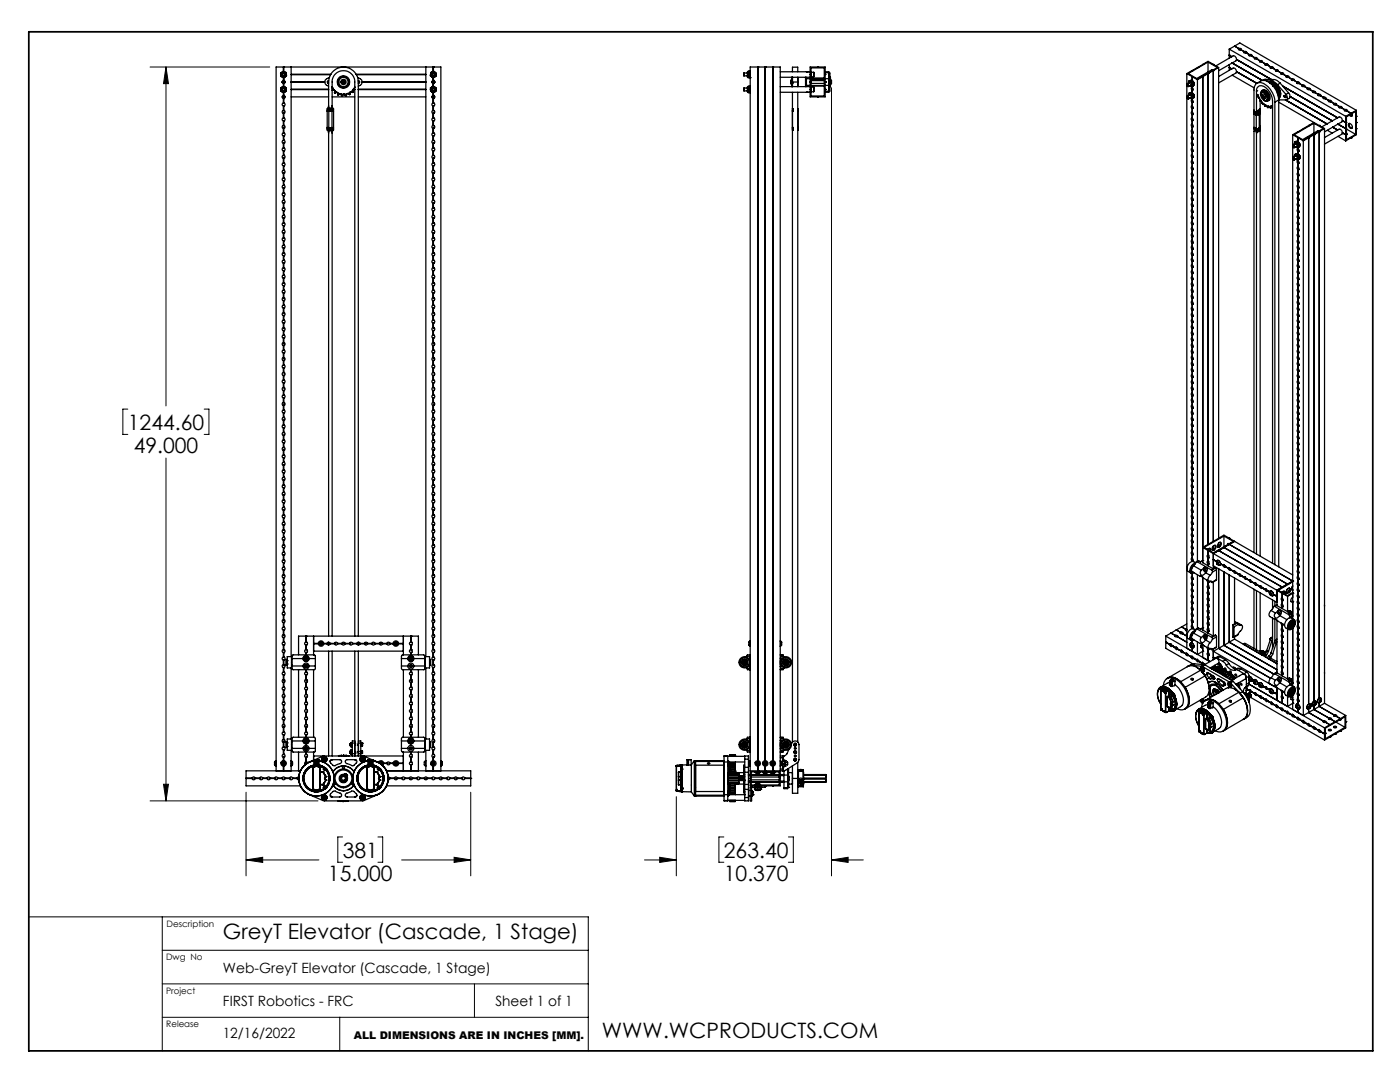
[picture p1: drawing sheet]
<svg xmlns="http://www.w3.org/2000/svg" width="279mm" height="216mm" viewBox="0 0 279 216" stroke-linecap="round" stroke-linejoin="round" font-family="sans-serif">
<defs><g id="words">
<g font-size="4.2">
<text x="25.5" y="85.7">1244.60</text>
<text x="26.7" y="90.5">49.000</text>
<text x="68.4" y="171.1">381</text>
<text x="144.5" y="171.1">263.40</text>
<text x="65.5" y="175.9">15.000</text>
<text x="144.5" y="175.9">10.370</text>
<text x="44.5" y="187.3">GreyT Elevator (Cascade, 1 Stage)</text>
<text x="120.1" y="207.1">WWW.WCPRODUCTS.COM</text>
</g>
<g font-size="2.8">
<text x="44.5" y="194.1">Web-GreyT Elevator (Cascade, 1 Stage)</text>
<text x="44.5" y="200.7">FIRST Robotics - FRC</text>
<text x="98.9" y="200.7">Sheet 1 of 1</text>
<text x="44.4" y="207.1">12/16/2022</text>
</g>
<text font-size="2.1" x="70.6" y="207.2">ALL DIMENSIONS ARE IN INCHES [MM].</text>
<g font-size="1.8">
<text x="33.2" y="185">Description</text>
<text x="33.2" y="191.5">Dwg No</text>
<text x="33.2" y="198.4">Project</text>
<text x="33.2" y="204.9">Release</text>
</g>
</g></defs>
<g fill="none" stroke="#000" stroke-width=".2">
<path d="M30 13.4h23.8M33.1 13.4l.5 3.3h-1zM33.1 13.4v67.6M165.9 17.5v157.3M25.5 81.6h-1v5.1h1M33.1 91.4v68.4M40.7 81.6h1v5.1h-1M30 159.8h33.5M32.6 156.5h1l-.5 3.3zM49.1 158.1v16.7M93.9 158.1v16.7M135 159v15.8"/>
<path d="M49.1 171.6l3.3-.5v1zM49.1 171.6h14.5M68.4 167h-1v5h1M75.4 167h1v5h-1M80.2 171.6h13.7M90.6 171.1l3.3 .5-3.3 .5zM128.6 171.6h6.4M131.7 171.1l3.3 .5-3.3 .5zM144.5 167h-1v5h1M157.3 167h1v5h-1M165.9 171.6l3.4-.5v1zM165.9 171.6h6.4"/>
<path d="M5.8 183h111.6v26.7M32.4 196.3h85M32.4 189.6h85M32.4 183v26.7M94.7 196.3v6.7M32.4 203h85M67.8 203v6.7"/>
</g>
<path d="M5.8 6.3h268.2v203.4h-268.2z" fill="none" stroke="#000" stroke-width=".35"/>
<path d="M90.6 171.1l3.3 .5-3.3 .5zM49.1 171.6l3.3-.5v1zM32.6 156.5h1l-.5 3.3zM33.1 13.4l.5 3.3h-1zM131.7 171.1l3.3 .5-3.3 .5zM165.9 171.6l3.4-.5v1z" fill="#000"/>
<g fill="none" stroke="#000" stroke-width=".25">
<path d="M56 14.6l.1-.1a.61 .61 0 0 1 1 0 .61 .61 0 0 1-.4 1 .61 .61 0 0 1-.7-.8zM56.3 16.4h.6M56.3 19.3h.6M56.6 19.1a.3 .3 0 0 0-.3 .2 .3 .3 0 0 0 .3 .3M56.6 16.1a.3 .3 0 0 0-.3 .3 .3 .3 0 0 0 .3 .3M56.6 19.1a.3 .3 0 0 1 .3 .2 .3 .3 0 0 1-.3 .3M56.6 16.1a.3 .3 0 0 1 .3 .3 .3 .3 0 0 1-.3 .3M56.6 19.6h.1M56.6 19.1h.1M56.6 16.7h.1M56.6 13.4h.1M56.6 16.1h.1"/>
<path d="M56.6 13.4v.9M56.6 15.5v.6M56.6 16.7v.5M56.6 18.5v.6M56.6 19.6v1M58.1 17.9h7.5M58.1 16.4h6.7M58.1 19.3h7.5M58.1 13.4v117.6M65.6 16.1a.23 .23 0 0 0-.3 .3 .23 .23 0 0 0 .3 .2 .21 .21 0 0 1-.2-.2 .21 .21 0 0 1 .2-.2M65.7 15.5l-.5 .2a.81 .81 0 0 0-.4 .9 .81 .81 0 0 0 .8 .6M66 14.9h-7.9"/>
<path d="M66.3 17.3v.1M66.3 17.4h.1M66.3 17.5l.1 .1M66.3 19.3h4.5M66.3 17.4l.1 .1M66.3 17.7v.1M66.4 17.5l.3 .5M66.4 17.5l-.1 .2M66.7 18l.1 .1M66.7 18h-.4M66.8 18.1l.4 .3M66.8 18.1v.1a.2 .2 0 0 0-.1 .2 .2 .2 0 0 0 .2 .2l.1-.1"/>
<path d="M67 18.5h.1M67.2 18.4l.2 .1M67.2 18.4l-.2 .1M67.4 18.5l.4 .2M67.4 18.5l.1 .5 .3-.3M67.8 18.7l.3 .1M68.1 18.8h.4M68.1 18.8l.1 .4 .3-.4M68.4 16.5l.1 .1M68.4 16.3v.2M68.5 18.8h.2M68.5 16.2l.2 .1"/>
<path d="M68.5 16.2l-.1 .1M68.7 16.5l-.2 .1M68.7 16.3v.2M69.2 18.7l-.5 .1M69.2 18.7l-.2 .5-.3-.4M69.4 18.7h-.2M69.8 18.4l-.4 .3M69.8 18.4v.5l-.4-.2M70 18.3l-.2 .1M70.4 18l-.4 .3M70.4 18v.5l-.4-.2M70.4 17.9h.4"/>
<path d="M70.5 17.8l-.1 .2M70.5 17.8l.3 .1M70.8 17.4l-.3 .4M70.8 17.4v.1M70.8 17.3v.1M71.1 14.9h13.9M71.4 15.5l.5 .2a.81 .81 0 0 1 .4 .9 .81 .81 0 0 1-.8 .6M71.5 16.1a.23 .23 0 0 1 .3 .3 .23 .23 0 0 1-.3 .2 .21 .21 0 0 0 .3-.2 .21 .21 0 0 0-.3-.2M71.5 17.9h13.5M71.5 19.3h13.5M72.3 16.4h12.7M85 13.4v117.6"/>
<path d="M86 14.5a.66 .66 0 0 1 .8-.1 .66 .66 0 0 1 .2 .9 .66 .66 0 0 1-.9 0 .66 .66 0 0 1-.1-.8zM86.2 16.4h.6M86.2 19.3h.6M86.5 17.2a.64 .64 0 0 1 .5 .6 .64 .64 0 0 1-.5 .7M86.5 17.2a.64 .64 0 0 0-.6 .7 .64 .64 0 0 0 .6 .6M86.5 19.1a.3 .3 0 0 0-.3 .2 .3 .3 0 0 0 .3 .3M86.5 16.1a.3 .3 0 0 0-.3 .3 .3 .3 0 0 0 .3 .3M86.5 19.6h.1M86.5 19.1h.1M86.5 16.1h.1M86.5 13.4h.1M86.5 16.7h.1"/>
<path d="M86.5 13.4v.9M86.5 15.5v.6M86.5 16.7v.5M86.5 18.5v.6M86.5 19.6v1M86.5 19.1a.3 .3 0 0 1 .3 .2 .3 .3 0 0 1-.3 .3M86.5 16.1a.3 .3 0 0 1 .3 .3 .3 .3 0 0 1-.3 .3M148.5 14.6v.5M148.5 17.6v.5M148.5 14.6h.7M148.5 15.1h.7M148.5 17.6h.7"/>
<path d="M148.5 18.1h.7M149.3 17.3l-.1 .1 .1 1M149.3 14.3l-.1 .1 .1 1M149.3 17.3v1.1M149.3 14.3v1.1M149.3 18.4h.1M149.3 17.3h.1M149.3 15.4h.1M149.3 14.3h.1M149.3 18.3v.1M149.3 17.3v.1M149.3 17.4v.5"/>
<path d="M149.3 17.9v.4M149.3 17.9v.3M149.3 14.3v.1M149.3 14.4v.5M149.3 14.9v.5M149.3 14.9v.4M149.3 18.4v.1M149.3 15.4v.1M149.3 18.3v.2M149.3 17.4v.1M149.3 14.4v.2M149.3 18.2v.1"/>
<path d="M149.3 17.5v.4M149.3 17.2v.2M149.3 14.2v.2M149.3 14.6v.3M149.3 15.3v.1M149.3 17.2v.1M149.3 14.2v.1M149.3 18.2h.4M149.3 18.5h.4M149.3 17.5h.4M149.3 17.2h.4M149.3 14.2h.4"/>
<path d="M149.3 14.6h.4M149.3 15.3h.4M149.3 15.5h.4M149.7 18.2v.3M149.7 17.5v.7M149.7 17.2v.3M149.7 14.2v.4M149.7 14.6v.7M149.7 15.3v.2M149.7 17.2v.1M149.7 14.2v.1M149.7 15.5h.1"/>
<path d="M149.7 13.4h6v143.4h-6zM149.7 18.4v.1M151.2 13.4v138.4M151.2 13.4h.1M152.7 13.4h.1M152.7 13.4v138.4M154.2 13.4h.1M154.2 13.4v138.4M155.7 18.4h6M155.7 17.3h6M155.7 15.4h6M155.7 14.3h6"/>
<path d="M158 15.8a.77 .77 0 0 0 0 1.1M158 15.4v1.9M158.2 16.6h.1M158.2 14.3v-.9h1v.9M158.2 15.4v1.9zM158.2 16.4h1M158.2 18.4v129.7M159.2 15.4v1M159.2 16.4v.9M159.2 18.4v129.7M159.2 15.4v1.9M160.8 15.4v1.9"/>
<path d="M160.9 15.7v1.3M160.9 18.4h.1M160.9 14.3h.1M160.9 17h.8M160.9 15.7h.8M160.9 15.4v.3M160.9 17v.3M161.7 17.9h.1M161.7 16.4h.1M161.7 14.9h.1M161.7 13.4h3v5.9h-3zM161.9 16.1h2.6"/>
<path d="M161.9 15.8h2.6M161.9 16.7h2.6M161.9 14.4h.5M161.9 15.3h.1M161.9 18.3h.1M161.9 17.1h2.6M161.9 15.7h2.6M161.9 15.6h2.6M161.9 13.5h2.6v5.7h-2.6zM161.9 14.4v.9M161.9 17.4v.9M161.9 18.3h.5"/>
<path d="M161.9 15.3h.5M161.9 17.4h.1M161.9 17.4h.5M162.4 14.4v.9M162.4 17.4v.9M163.2 13.4h.1M163.2 19.3h.1M164.7 16.4h.1M164.7 14.3h.7v1.4M164.7 14.9h.1M164.7 17.9h.1M164.7 14.5h.9"/>
<path d="M164.7 18.2h.9M164.7 17h.7M164.7 15.7h.7M165.4 14.6l.1 1.2M165.4 17.1h.1M165.4 15.7v1.3M165.4 17v1.4h-.7M165.4 15.8h.1M165.4 16.9h.1M165.5 16.9l-.1 1.3M165.5 15.8a.66 .66 0 0 1 0 1.1M165.5 15.8v1.1"/>
<path d="M165.6 14.5v1.4M165.6 16.8v1.4M165.6 15.4h.1v.8M165.7 15.8a.77 .77 0 0 1 0 1.1M165.7 16.6v.7h-.1M236.9 19.4v-.1a.26 .26 0 0 1 .3 0 .26 .26 0 0 1 0 .4l-.2-.1M236.9 17v-.2a.27 .27 0 0 1 .3 .2 .27 .27 0 0 1-.1 .3l-.1-.1M236.9 14.7v2.1M236.9 17.1v2.2M236.9 19.5v93.9M236.9 14.7l1 .6M237.1 14.7l4-2.3 1.9 1.1-4 2.3z"/>
<path d="M237.2 16.2v.1M237.2 18.6h.2M237.2 18.6v.2M237.3 19v-.1a.31 .31 0 0 1 .4 .2 .31 .31 0 0 1-.1 .4M237.3 16.2l-.1 .4a.35 .35 0 0 1 .4-.3 .35 .35 0 0 1 .2 .5v.3h-.3M237.3 18.7l-.1 .4a.27 .27 0 0 1 .2-.4 .27 .27 0 0 1 .3 .2 .33 .33 0 0 1 .2 .4 .33 .33 0 0 1-.4 .3v-.1M237.3 16.2a.65 .65 0 0 1 .6 1M237.3 18.7a.65 .65 0 0 1 .6 .9M237.3 16.4v.1a.31 .31 0 0 1 .4 .1 .31 .31 0 0 1-.1 .5v-.1M237.3 18.9v.1M237.4 16.2l.4 .2M237.4 16.2h-.2"/>
<path d="M237.4 16.2h-.1M237.4 18.6l-.1 .1M237.4 18.6l.4 .3M237.4 18.9l-.5 .3M237.4 16.5l-.5 .3M237.5 17.1l.4 .1M237.5 19.5l.4 .1M237.6 16.1l.2 .3M237.6 17h.1M237.6 19.5h.1M237.6 16.1l-.2 .1M237.7 18.6l.1 .3"/>
<path d="M237.7 18.6h-.3M237.7 19.4l-.5 .3M237.7 17l-.5 .3M237.8 16.4l.2 .5M237.8 16.4l.2 .2M237.8 17.2l-.1 .1M237.8 18.9l.2 .5M237.8 18.9l.3 .2M237.8 16l.5 .4M237.8 16l-.6 .2M237.8 16l-.2 .1M237.9 17.2h.1"/>
<path d="M237.9 17.5v.2l.2 .2M237.9 19.9v.3l.2 .2M237.9 19.6v.3M237.9 18.5l.4 .4M237.9 18.5l-.7 .1M237.9 19.9l-.2 .1 .2 .4M237.9 17.5h-.2l.2 .5M237.9 18v.5M237.9 17.5h.1M237.9 15.3v.8M237.9 17.2v.3M237.9 19.9h.1"/>
<path d="M237.9 18.5l-.2 .1M237.9 14.1h.1M237.9 19.9l.2 .3v.2h-.2M237.9 17.5a.25 .25 0 0 1 .2 .2 .25 .25 0 0 1-.2 .3M237.9 15.3l1.1 .6M237.9 14.1l-1 .6M238 16.9l-.1 .3M238 16.6v.3M238 16.9l.1 .2M238 19.4l-.1 .2M238 19.4v.2M238 19.6h-.1"/>
<path d="M238.1 17.1l-.2 .1M238.1 19.1l-.1 .3M238.3 16.4v.6l-.2 .1M238.3 16.4l-.3 .2M238.3 18.9v.6l-.3 .1M238.3 18.9l-.2 .2M239 15.9v96M239 13.5h.1M240 15.3l-1 .6M240.1 15.3l-.1 97M240.1 12.8l-.1 .1M240.1 15.3v93.9"/>
<path d="M241.1 14.7h.1M241.1 12.4v2M241.1 14.7v93.9M241.1 14.7l-1 .6M241.8 13.9l.3 .1M241.9 13.9l-3.1 1.8M242.1 14.1h.1M242.1 12.9h.1M242.1 12.9l-1-.7-3.2 1.9M242.1 14.1v93.9M242.1 12.9l1.1 .6M242.6 13.2l3.5-2.1a.64 .64 0 0 1 .6 1l-3.5 2"/>
<path d="M243.2 15.3l2.9-1.7a.65 .65 0 0 1 .6 1l-3.5 1.9M243.2 13.5v93.9M243.2 13.5l-2.1 1.2M245.3 11h.1M245.3 13.5h.1M245.3 9.8v1.8M245.3 12.9v1.1M245.3 9.8l23.3 13.4M245.3 11l.5 .3M245.3 13.5l.5 .3M245.9 12.6l6 3.5M245.9 15l4.4 2.5"/>
<path d="M246.4 9.2h.1M246.4 9.2l-1.1 .6M246.4 9.2l.8 .5M246.4 9.2l1-.6 23.3 13.4M246.8 11.9l6.9 3.9M246.8 14.3l4 2.3M246.8 14.3l4 2.4M247.2 9.9h.5M247.2 9.7v.2h.5M247.2 9.7h.5v.2M247.2 9.7h.1M247.3 9.8v.1"/>
<path d="M247.7 9.9h.1M247.7 9.9l.6 .4M248.3 10.3a.25 .25 0 0 0 .1 .3 .25 .25 0 0 0 .3-.1M248.3 10.3a.25 .25 0 0 1 .3-.1 .25 .25 0 0 1 .1 .3M248.3 10.3h.1M248.7 10.4v.1M248.7 10.5h.1M248.7 10.4l-.5 .1M248.7 10.5l.6 .4M249.3 11.1l.1-.1 .4 .1M249.3 10.9a.25 .25 0 0 0 .1 .3 .25 .25 0 0 0 .4-.1M249.3 10.9a.25 .25 0 0 1 .4-.1 .25 .25 0 0 1 .1 .3"/>
<path d="M249.3 10.9h.1M249.8 11.1h.1M249.8 11.1l.6 .4M250.3 11.7l.3-.1 .3 .1M250.4 11.5v.2h.4M250.4 11.5a.25 .25 0 0 1 .3-.1 .25 .25 0 0 1 .1 .3M250.4 11.5h.1M250.8 18.2a.98 .98 0 0 1 .5-1 .98 .98 0 0 1 1.1 .2 3.6 3.6 0 0 1 1.6 2.7v92.3M250.8 18.2v4M250.8 11.7h.1M250.8 11.7l.7 .4M250.9 16.6l.7-.4a2.36 2.36 0 0 1 2.7 1.2 4.7 4.7 0 0 1 .9 2.5"/>
<path d="M251 18.8v.1M251 18.9h.1M251 18.1l-.2 .1M251 18.9l.1 .2M251 19.2h.1M251 19.4l.1 .1M251.1 19.1l.2 .5M251.1 19.1l-.1 .1M251.1 19.5h.1M251.2 19.5l.1 .1M251.3 19.6l.1 .1M251.4 19.7l.3 .4"/>
<path d="M251.4 19.9v.2h.3M251.4 19.9h.1M251.4 12.3h.5M251.4 19.7v.2M251.5 12.1l-.1 .1 .1 .2h.3M251.5 12.1h.4v.2M251.5 12.1h.1M251.6 18.8a.57 .57 0 0 1 .4-.7 .57 .57 0 0 1 .7 .4 1.1 1.1 0 0 1 .1 1.7l-.5-.2M251.6 18.9a.57 .57 0 0 1 .4-.7 .57 .57 0 0 1 .7 .4 .9 .9 0 0 1 0 1.5l-.5-.1M251.7 18.5a1 1 0 0 1 1 .5 1 1 0 0 1-.1 1.1 1.16 1.16 0 0 1-.9-1.6zM251.8 18.4a1.05 1.05 0 0 1 1 .5 1.05 1.05 0 0 1 0 1.1h-.1M251.8 18.2a.72 .72 0 0 1 .7-.3 .72 .72 0 0 1 .6 .6 1.13 1.13 0 0 1 .1 1.6h-.3"/>
<path d="M251.8 18.2a.82 .82 0 0 1 1.3 .5 .94 .94 0 0 1-.2 1.4M251.8 12.4l.7 .3M251.9 12.3v.1M251.9 12.3l.6 .4M251.9 18.8a.53 .53 0 0 1 .6 .3 .53 .53 0 0 1-.1 .6 .62 .62 0 0 1-.5-.9zM251.9 19.1a.31 .31 0 0 1 .3 .2 .31 .31 0 0 1 0 .3l-.3-.2zM252 19.3l.1 .2M252 19.2h.1M252 19.2v.1M252.1 19.5h.1M252.1 19.2l.1 .3M252.1 19.3l.1 .1"/>
<path d="M252.1 19.2v.1M252.1 19.3h-.1M252.2 19.4v.1M252.2 19.4l-.1 .1M252.4 12.9l.2-.1 .4 .1M252.5 15.8l-.4 .3M252.5 15.8l1.7 .1M252.5 12.7l-.1 .2 .1 .1h.4l.7 .3M252.5 12.7a.25 .25 0 0 1 .4-.1 .25 .25 0 0 1 0 .4M252.5 12.7h.1M252.7 16.2h1M252.9 13h.1"/>
<path d="M252.9 13l.7 .3M253.3 16.5h.1M253.4 16.5a1.48 1.48 0 0 1 1.7 .9M253.4 16.5a2.32 2.32 0 0 1 2 2.8l-.2 .3a1.35 1.35 0 0 0 .1-1.9l-.2-.3M253.4 16.5a2.25 2.25 0 0 1 1.9 3l-.1 .1M253.5 13.5l.3-.1 .2 .1M253.6 13.3l-.1 .2 .5 .1 .6 .4M253.6 13.3a.25 .25 0 0 1 .3-.1 .25 .25 0 0 1 .1 .4M253.6 13.3h.1M253.7 16.2l.4 .1 .9 .6M253.7 16.8a1.93 1.93 0 0 1 1.4 2.4M254 13.6h.1"/>
<path d="M254 13.6l.6 .4M254 17.1l.7 .6M254.1 16.6h.1M254.2 15.9a1.77 1.77 0 0 1 1.3 .7M254.2 15.9l-.5 .3M254.5 16.7l.6 .7M254.6 14.1h.5M254.6 14v.1l.4 .1 .7 .4M254.6 14a.24 .24 0 0 1 .3-.1 .24 .24 0 0 1 .2 .3M254.6 14h.1M254.7 17.7l-.6-.6a1.75 1.75 0 0 1 .9 1.6M254.7 17.7l.2 .4 .1 .7"/>
<path d="M254.7 17.7l.3 1M255 16.9l1.6 1.9M255.1 14.2h-.1M255.1 14.2l.6 .4M255.1 17.4l.3 .6 .2 .8M255.2 19.9l-.8 .5M255.2 19.9v93.2M255.5 16.6l-.5 .3M255.5 16.6l1.7 2M255.6 14.7h.6M255.7 14.6l-.1 .1 .1 .1h.4M255.7 14.6a.25 .25 0 0 1 .3-.1 .25 .25 0 0 1 .1 .3"/>
<path d="M255.7 14.6h.1M256.1 14.8h.1M256.1 14.8l.6 .4M256.1 14.8l.7 .4M256.3 19.2h.1M256.3 19.1h.2v.3l-.2-.1zM256.4 19.4h.1M256.5 19.9l8.3 4.8M256.6 18.8a.66 .66 0 0 1 0 1.1h-1.4M256.7 15.4l.1-.1 .4 .1M256.7 15.2l.1 .2h.3M256.7 15.2h.1"/>
<path d="M256.8 15.2a.25 .25 0 0 1 .3-.1 .25 .25 0 0 1 .1 .3M256.8 15.3l.2 .2M256.8 15.2h.1M257.1 15.4h.1M257.1 15.4l.7 .4M257.2 18.6a.79 .79 0 0 1 .1 1l-.5 .3M257.2 18.6l-.6 .2M257.2 15.4l.6 .4M257.5 19.3l8.4 4.8M257.7 16l.3-.1 .3 .1M257.8 15.8a.24 .24 0 0 0 .1 .3 .24 .24 0 0 0 .3-.1M257.8 15.8h.1"/>
<path d="M257.8 15.8h.4l.1 .1-.1 .1M258.2 16l.7 .4M258.8 16.6h.5M258.8 16.4a.25 .25 0 0 0 .1 .3 .25 .25 0 0 0 .4 0M258.8 16.4h.1M258.9 16.4h.4v.2M258.9 16.4h.1M259.3 16.7l.6 .3M259.3 16.6l.6 .4M259.3 16.6v.1M259.9 17.2l.1-.1 .4 .1M259.9 17a.25 .25 0 0 0 .1 .3 .25 .25 0 0 0 .3 0"/>
<path d="M259.9 17h.1M259.9 17h.4l.1 .1-.1 .2M260.3 17.3h.1M260.3 17.3l.6 .3M260.3 17.3l.7 .3M260.9 17.8l.3-.1 .2 .1M260.9 17.6a.25 .25 0 0 0 .1 .3 .25 .25 0 0 0 .4 0M260.9 17.6h.1M261 17.6h.4l.1 .1-.1 .2M261.4 17.9h.1M261.4 17.9l.6 .3M262 18.4h.5"/>
<path d="M262 18.2v.3h.4M262 18.2h.1M262 18.2l.5 .1-.1 .2M262.4 18.5h.1M262.4 18.5l.7 .3M263 19h.6M263.1 18.8a.25 .25 0 0 0 .1 .4 .25 .25 0 0 0 .3-.1M263.1 18.8h.1M263.1 18.8l.5 .1-.1 .2M263.5 19.1h.1M263.5 19.1l.6 .3M264.1 19.6l.2-.1 .3 .1"/>
<path d="M264.1 19.4a.25 .25 0 0 0 .1 .4 .25 .25 0 0 0 .3-.1M264.1 19.4a.25 .25 0 0 1 .4-.1 .25 .25 0 0 1 0 .4M264.1 19.4h.1M264.5 19.7h.1M264.5 19.7l.7 .4M56.6 20.6a.28 .28 0 0 0-.3 .2 .28 .28 0 0 0 .3 .3M56.6 22a.28 .28 0 0 0-.3 .3 .28 .28 0 0 0 .3 .3M56.6 23.5a.3 .3 0 0 0-.3 .3 .3 .3 0 0 0 .3 .3M56.6 25a.28 .28 0 0 0-.3 .3 .28 .28 0 0 0 .3 .3M56.6 26.5a.3 .3 0 0 0-.3 .3 .3 .3 0 0 0 .3 .3M56.6 28a.3 .3 0 0 0-.3 .3 .3 .3 0 0 0 .3 .3M56.6 29.5a.28 .28 0 0 0-.3 .3 .28 .28 0 0 0 .3 .3"/>
<path d="M56.6 31a.3 .3 0 0 0-.3 .3 .3 .3 0 0 0 .3 .3M56.6 32.5a.3 .3 0 0 0-.3 .3 .3 .3 0 0 0 .3 .3M56.6 34a.28 .28 0 0 0-.3 .3 .28 .28 0 0 0 .3 .3M56.6 35.5a.3 .3 0 0 0-.3 .3 .3 .3 0 0 0 .3 .3M56.6 37a.3 .3 0 0 0-.3 .3 .3 .3 0 0 0 .3 .3M56.6 38.5a.28 .28 0 0 0-.3 .3 .28 .28 0 0 0 .3 .3M56.6 40a.3 .3 0 0 0-.3 .3 .3 .3 0 0 0 .3 .3M56.6 40a.3 .3 0 0 1 .3 .3 .3 .3 0 0 1-.3 .3M56.6 38.5a.28 .28 0 0 1 .3 .3 .28 .28 0 0 1-.3 .3M56.6 37a.3 .3 0 0 1 .3 .3 .3 .3 0 0 1-.3 .3M56.6 35.5a.3 .3 0 0 1 .3 .3 .3 .3 0 0 1-.3 .3M56.6 34a.28 .28 0 0 1 .3 .3 .28 .28 0 0 1-.3 .3"/>
<path d="M56.6 32.5a.3 .3 0 0 1 .3 .3 .3 .3 0 0 1-.3 .3M56.6 31a.3 .3 0 0 1 .3 .3 .3 .3 0 0 1-.3 .3M56.6 29.5a.28 .28 0 0 1 .3 .3 .28 .28 0 0 1-.3 .3M56.6 28a.3 .3 0 0 1 .3 .3 .3 .3 0 0 1-.3 .3M56.6 26.5a.3 .3 0 0 1 .3 .3 .3 .3 0 0 1-.3 .3M56.6 25a.28 .28 0 0 1 .3 .3 .28 .28 0 0 1-.3 .3M56.6 23.5a.3 .3 0 0 1 .3 .3 .3 .3 0 0 1-.3 .3M56.6 22a.28 .28 0 0 1 .3 .3 .28 .28 0 0 1-.3 .3M56.6 20.6a.28 .28 0 0 1 .3 .2 .28 .28 0 0 1-.3 .3M56.6 39.1h.1M56.6 40h.1M56.6 36.1h.1"/>
<path d="M56.6 37h.1M56.6 38.5h.1M56.6 37.6h.1M56.6 34.6h.1M56.6 35.5h.1M56.6 34h.1M56.6 33.1h.1M56.6 28h.1M56.6 27.1h.1M56.6 31.6h.1M56.6 32.5h.1M56.6 28.6h.1"/>
<path d="M56.6 29.5h.1M56.6 31h.1M56.6 30.1h.1M56.6 20.6h.1M56.6 26.5h.1M56.6 25.6h.1M56.6 22h.1M56.6 21.1h.1M56.6 25h.1M56.6 24.1h.1M56.6 23.5h.1M56.6 22.6h.1"/>
<path d="M56.6 21.1v.9M56.6 22.6v.9M56.6 24.1v.9M56.6 25.6v.9M56.6 27.1v.9M56.6 28.6v.9M56.6 30.1v.9M56.6 31.6v.9M56.6 33.1v.9M56.6 34.6v.9M56.6 36.1v.9M56.6 37.6v.9"/>
<path d="M56.6 39.1v.9M65.3 22h.1M65.3 25.9l.1 .1M65.3 25.4h.3M65.3 22.2h.3M65.3 25.4l.2 .2M65.3 21.7v.3M65.3 22.2v3.2M65.3 25.6v.3M65.4 26l.1 .1M65.4 22h.5M65.4 21.7h.5"/>
<path d="M65.4 21.7h-.1M65.4 25.6h.2M65.4 25.6h.5M65.4 26h.5M65.4 25.6h-.1M65.4 21.7h.2M65.5 22l-.2 .2M65.5 21.6l-.1 .1M65.5 21.6l.1-5.2a2.96 2.96 0 0 1 2.9-3 2.96 2.96 0 0 1 3 3v110.5M65.5 26.1l.1 100.8M65.5 21.6v.1M65.5 26v.1"/>
<path d="M65.6 26.6a.37 .37 0 0 1 .3-.5 .37 .37 0 0 1 .4 .5M65.6 21.1a.37 .37 0 0 0 .3 .5 .37 .37 0 0 0 .4-.5M65.6 22h.3M65.6 25.9l.3 .1M65.6 25.9l-.2 .1M65.6 25.4h.7M65.6 22.2h.7M65.6 21.7v.3M65.6 22.2v3.2M65.6 25.6v.3M65.6 22h-.2M65.7 25.9v.1"/>
<path d="M65.7 22h.1M65.7 26h.1M65.7 22.2h.1M65.9 21.7h-.3M65.9 21.7h.5M65.9 22h.5M65.9 25.6h-.3M65.9 25.6h.5M65.9 26h.5M65.9 21.7h.4M65.9 25.6h.4M66.3 22h.1"/>
<path d="M66.3 25.9l.1 .1M66.3 25.4h.3M66.3 22.2h.3M66.3 22h-.4M66.3 21.7v.3M66.3 22.2v3.2M66.3 25.6v.3M66.3 25.9l-.4 .1M66.4 21.6l.1 .1M66.4 21.6l-.1-5.2a2.26 2.26 0 0 1 2.2-2.3 2.26 2.26 0 0 1 2.3 2.3v110.5M66.4 21.6v.1M66.4 26v.1"/>
<path d="M66.4 26.1l-.1 100.8M66.4 22l.2 .2M66.4 21.7h-.1M66.4 21.7h.2M66.4 25.6h-.1M66.4 25.6h.2M66.5 26l-.1 .1M66.6 22h-.2M66.6 25.9l-.2 .1M66.6 25.4l-.2 .2M66.6 21.7v.3M66.6 22.2v3.2"/>
<path d="M66.6 25.6v.3M86.5 20.6a.28 .28 0 0 0-.3 .2 .28 .28 0 0 0 .3 .3M86.5 22a.28 .28 0 0 0-.3 .3 .28 .28 0 0 0 .3 .3M86.5 23.5a.3 .3 0 0 0-.3 .3 .3 .3 0 0 0 .3 .3M86.5 25a.28 .28 0 0 0-.3 .3 .28 .28 0 0 0 .3 .3M86.5 26.5a.3 .3 0 0 0-.3 .3 .3 .3 0 0 0 .3 .3M86.5 28a.3 .3 0 0 0-.3 .3 .3 .3 0 0 0 .3 .3M86.5 29.5a.28 .28 0 0 0-.3 .3 .28 .28 0 0 0 .3 .3M86.5 31a.3 .3 0 0 0-.3 .3 .3 .3 0 0 0 .3 .3M86.5 32.5a.3 .3 0 0 0-.3 .3 .3 .3 0 0 0 .3 .3M86.5 34a.28 .28 0 0 0-.3 .3 .28 .28 0 0 0 .3 .3M86.5 35.5a.3 .3 0 0 0-.3 .3 .3 .3 0 0 0 .3 .3"/>
<path d="M86.5 37a.3 .3 0 0 0-.3 .3 .3 .3 0 0 0 .3 .3M86.5 38.5a.28 .28 0 0 0-.3 .3 .28 .28 0 0 0 .3 .3M86.5 40a.3 .3 0 0 0-.3 .3 .3 .3 0 0 0 .3 .3M86.5 35.5h.1M86.5 34.6h.1M86.5 37.6h.1M86.5 38.5h.1M86.5 39.1h.1M86.5 37h.1M86.5 36.1h.1M86.5 40h.1M86.5 32.5h.1"/>
<path d="M86.5 31.6h.1M86.5 27.1h.1M86.5 28h.1M86.5 34h.1M86.5 33.1h.1M86.5 31h.1M86.5 30.1h.1M86.5 28.6h.1M86.5 29.5h.1M86.5 23.5h.1M86.5 22.6h.1M86.5 26.5h.1"/>
<path d="M86.5 25.6h.1M86.5 21.1h.1M86.5 20.6h.1M86.5 24.1h.1M86.5 22h.1M86.5 25h.1M86.5 21.1v.9M86.5 22.6v.9M86.5 24.1v.9M86.5 25.6v.9M86.5 27.1v.9M86.5 28.6v.9"/>
<path d="M86.5 30.1v.9M86.5 31.6v.9M86.5 33.1v.9M86.5 34.6v.9M86.5 36.1v.9M86.5 37.6v.9M86.5 39.1v.9M86.5 40a.3 .3 0 0 1 .3 .3 .3 .3 0 0 1-.3 .3M86.5 38.5a.28 .28 0 0 1 .3 .3 .28 .28 0 0 1-.3 .3M86.5 37a.3 .3 0 0 1 .3 .3 .3 .3 0 0 1-.3 .3M86.5 35.5a.3 .3 0 0 1 .3 .3 .3 .3 0 0 1-.3 .3M86.5 34a.28 .28 0 0 1 .3 .3 .28 .28 0 0 1-.3 .3"/>
<path d="M86.5 32.5a.3 .3 0 0 1 .3 .3 .3 .3 0 0 1-.3 .3M86.5 31a.3 .3 0 0 1 .3 .3 .3 .3 0 0 1-.3 .3M86.5 29.5a.28 .28 0 0 1 .3 .3 .28 .28 0 0 1-.3 .3M86.5 28a.3 .3 0 0 1 .3 .3 .3 .3 0 0 1-.3 .3M86.5 26.5a.3 .3 0 0 1 .3 .3 .3 .3 0 0 1-.3 .3M86.5 25a.28 .28 0 0 1 .3 .3 .28 .28 0 0 1-.3 .3M86.5 23.5a.3 .3 0 0 1 .3 .3 .3 .3 0 0 1-.3 .3M86.5 22a.28 .28 0 0 1 .3 .3 .28 .28 0 0 1-.3 .3M86.5 20.6a.28 .28 0 0 1 .3 .2 .28 .28 0 0 1-.3 .3M158.2 22h.1M158.2 21.7h.1M158.2 25.9h.1"/>
<path d="M158.2 25.6h.1M158.2 25.4h.1M158.2 25.4v.1M158.2 22.2h.1M159.2 21.7h.1M159.2 25.6h.1M159.2 26h.1M159.2 22.1v.1M159.2 22h.1M159.2 25.4h.1M159.2 22.2h.1M159.2 25.9v.1"/>
<path d="M159.2 25.4v.1M159.2 21.7v.3M159.2 22.2v3.2M159.2 25.6v.3M237.9 21.1v.3l.2 .2M237.9 22.4l.2 .4M237.9 23.6v.2l.2 .2M237.9 24.8l.2 .5M237.9 26v.3l.2 .2M237.9 27.2v.3l.2 .2M237.9 28.5l.2 .4M237.9 29.7v.3l.2 .1"/>
<path d="M237.9 30.9l.2 .5M237.9 32.1v.3l.2 .2M237.9 33.3v.3l.2 .2M237.9 34.5v.3l.2 .2M237.9 35.8v.3l.2 .1M237.9 37l.2 .4M237.9 38.2v.3l.2 .2M237.9 39.4l.2 .5M237.9 32.6v.8l.2 .2v.2h-.2M237.9 21.2a.23 .23 0 0 0-.2 .2 .23 .23 0 0 0 .2 .2M237.9 22.4h-.2l.2 .5M237.9 23.6a.23 .23 0 0 0-.2 .2 .23 .23 0 0 0 .2 .3"/>
<path d="M237.9 24.8a.25 .25 0 0 0-.2 .2 .25 .25 0 0 0 .2 .3M237.9 26l-.2 .1 .2 .4M237.9 27.3a.23 .23 0 0 0-.2 .2 .23 .23 0 0 0 .2 .2M237.9 28.5h-.2l.2 .5M237.9 29.7a.23 .23 0 0 0-.2 .2 .23 .23 0 0 0 .2 .3M237.9 30.9h-.2l.2 .5M237.9 32.1l-.2 .1 .2 .4M237.9 33.3a.25 .25 0 0 0-.2 .3 .25 .25 0 0 0 .2 .2M237.9 34.6h-.2l.2 .5M237.9 35.8a.23 .23 0 0 0-.2 .2 .23 .23 0 0 0 .2 .3M237.9 37h-.2l.2 .5M237.9 38.2a.23 .23 0 0 0-.2 .3 .23 .23 0 0 0 .2 .2"/>
<path d="M237.9 39.4a.25 .25 0 0 0-.2 .3 .25 .25 0 0 0 .2 .2M237.9 20.4h.1M237.9 21.6h.1M237.9 22.9h.1M237.9 24.1h.1M237.9 25.3h.1M237.9 26.5h.1M237.9 27.7h.1M237.9 29h.1M237.9 30.2h.1M237.9 31.4h.1M237.9 33.8h.1"/>
<path d="M237.9 35.1h.1M237.9 36.3h.1M237.9 37.5h.1M237.9 38.7h.1M237.9 39.9h.1M237.9 20.4v.8M237.9 21.6v.8M237.9 22.9v.7M237.9 24.1v.7M237.9 25.3v.7M237.9 26.5v.8M237.9 27.7v.8"/>
<path d="M237.9 29v.7M237.9 30.2v.7M237.9 31.4v.7M237.9 32.6v.7M237.9 33.8v.8M237.9 35.1v.7M237.9 36.3v.7M237.9 37.5v.7M237.9 38.7v.7M237.9 39.9v.8M237.9 21.2h.1M237.9 22.4h.1"/>
<path d="M237.9 23.6h.1M237.9 24.8h.1M237.9 26h.1M237.9 27.3h.1M237.9 28.5h.1M237.9 29.7h.1M237.9 30.9h.1M237.9 32.1h.1M237.9 33.3h.1M237.9 34.6h.1M237.9 35.8h.1M237.9 37h.1"/>
<path d="M237.9 38.2h.1M237.9 39.4h.1M237.9 39.5l.2 .2v.2h-.2M237.9 38.2a.25 .25 0 0 1 .2 .3 .25 .25 0 0 1-.2 .2M237.9 37l.2 .3v.2h-.2M237.9 35.8a.23 .23 0 0 1 .3 .2 .23 .23 0 0 1-.3 .3M237.9 34.6l.2 .3v.1l-.2 .1M237.9 32.1a.25 .25 0 0 1 .2 .3 .25 .25 0 0 1-.2 .2M237.9 30.9l.2 .3v.2h-.2M237.9 29.7a.23 .23 0 0 1 .3 .2 .23 .23 0 0 1-.3 .3M237.9 28.5l.2 .3v.1l-.2 .1M237.9 27.3a.23 .23 0 0 1 .3 .2 .23 .23 0 0 1-.3 .2"/>
<path d="M237.9 26l.2 .3v.2h-.2M237.9 24.1v.7l.2 .3v.2h-.2M237.9 23.6a.25 .25 0 0 1 .2 .2 .25 .25 0 0 1-.2 .3M237.9 22.4l.2 .2v.2l-.2 .1M237.9 21.2a.23 .23 0 0 1 .3 .2 .23 .23 0 0 1-.3 .2M237.9 38.7v.8M250.3 22.4v.2l.4 .3M250.3 22.4l.2 .1M250.3 25.6v.2l.2 .2M250.3 25.6l.2 .1M250.3 22.8l.4 .2M250.3 22.8v2.6l.4 .2"/>
<path d="M250.3 25.5l.2 .2M250.3 25.4v.2M250.3 22.6v.2M250.3 22.2l.2 .3M250.3 22.2v.2M250.4 25.9v.1M250.5 22.5h.5M250.5 25.7l.5 .1M250.5 26h-.2M250.5 22.5l.2 .1M250.5 25.7l.2 .1M250.5 26l.2 .1"/>
<path d="M250.7 22.6v.3M250.7 23v2.6M250.7 25.8v.3M250.8 26.5a.33 .33 0 0 0-.2-.4 .33 .33 0 0 0-.3 0v84.1M250.8 26.5v84M250.8 22.3l-.1 .1 .3 .1M250.9 22v.1M250.9 22.1l-.1 .1M250.9 26.4l-.1 .1M250.9 22.1v.3M250.9 26.4v.1M250.9 22.4l.1 .1"/>
<path d="M251 26.1l-.1 .3M251 22.5h.1M251 26v.1M251 22.5l-.3 .1M251 22.5h.3M251 25.8h-.3M251 25.8h.3M251.3 21.8l.1 .1M251.3 22.8l-.6 .1M251.3 26l-.6 .1M251.3 22.9l-.6 .1M251.3 25.5l-.6 .1"/>
<path d="M251.3 25.5a.64 .64 0 0 1-.8 .1M251.3 22.5v.3M251.3 22.9v2.6M251.3 25.8v.2M251.4 21.9v.3M251.4 25.9v.2M251.4 26.1l-.5 .3M251.4 26.1l-.1 .1M251.4 21.9l-.5 .2M251.4 22.2l-.5 .2M251.4 22.2h.1M251.4 25.9l-.4 .2"/>
<path d="M251.4 22.2l-.4 .3M251.4 22.3l-.4 .2M251.4 22.3l-.1 .2M251.4 25.4v.1M251.4 25.5l-.4 .3M251.4 25.5l-.1 .3M251.4 25.8l-.1 .2M251.4 25.8l.1 .2M251.5 25.3v.1M251.5 22.5v.1M251.5 22.2l-.1-.1v.2M251.5 22.2l-.2 .6"/>
<path d="M251.5 25.4l-.1 .4M251.5 25.4l-.1 .1M251.5 22.6l-.2 .3M251.5 22.6v2.6l-.2 .3M251.5 21.8l-.1 .2M251.5 22.2l-.1 .1M251.5 20.1v1.7M251.5 26v84.9M251.5 21.8l-.1 .1M251.5 26l-.1 .1M251.7 20.1l.1 .2M251.8 20.3l.3 .4"/>
<path d="M251.8 20.3l.1 .4h.1M252.1 20.6v.1M252.1 20.7h-.1M252.1 20.6l-.1 .1M252.1 20.7l.1 .1M252.2 20.8l.4 .2M252.2 20.8l.3 .4M252.6 21.1l-.1 .1M252.6 21.1l.1-.1-.2 .2M252.6 21l.1 .1M252.6 21v.1M252.7 21l-.1 .1"/>
<path d="M252.7 21.1l.4 .1M252.7 21.1l.3 .4M253.1 21.2h.1M253.1 21.4l-.1 .1M253.1 21.2v.2M253.2 21.2l-.1 .1M253.2 21.2h.3M253.2 21.2l.4 .4M253.2 21.3l-.2 .2M253.2 21.3l-.1 .1M253.2 21.3h.1M253.5 21.2h.1"/>
<path d="M253.5 21.2v.1M253.5 21.3l.1 .1M253.6 21.4v.2M253.6 21.2l.1 .1M253.6 21.2l-.1 .1M253.7 21.3l.3 .1M253.7 21.3l-.1 .3M253.7 21.3l-.1 .1M253.9 21.1l-.3 .1M253.9 21.1v.1M253.9 21.2h.1M254 21l-.1 .1"/>
<path d="M254 21.1l-.1 .1M254.4 20.4a4 4 0 0 0-3-3.9 1.2 1.2 0 0 0-1.1 1.5v3.9a.29 .29 0 0 0 .1 .4 .29 .29 0 0 0 .4-.1M254.4 20.4v92.3M255.2 20.4l7 4M258 29.2v-.2a.23 .23 0 0 1 .4 .1 .23 .23 0 0 1-.3 .3M258 31.6v-.1a.22 .22 0 0 1 .3 .1 .22 .22 0 0 1-.1 .3h-.1M258 26.9v2.1M258 29.2v2.3M258 31.7v91.8M258 26.9l1 .6M258.3 26.9l3.9-2.3 1.9 1-4 2.3zM258.3 31.3v-.2a.37 .37 0 0 1 .5-.1 .37 .37 0 0 1 .2 .5l-.1 .3h-.3"/>
<path d="M258.3 28.8a.25 .25 0 0 1 .2-.3 .25 .25 0 0 1 .3 .2 .32 .32 0 0 1 .2 .4 .32 .32 0 0 1-.4 .2M258.4 30.8h.2M258.4 30.8l-.1 .2M258.4 31.2a.29 .29 0 0 1 .5 .1 .29 .29 0 0 1-.2 .4M258.4 28.8a.29 .29 0 0 1 .5 0 .29 .29 0 0 1-.2 .4M258.4 28.4h.2M258.4 28.4v.1M258.4 30.9l-.1 .4M258.4 30.9h.1M258.4 28.4l-.1 .4M258.4 30.9a.63 .63 0 0 1 .6 .9M258.4 28.4a.64 .64 0 0 1 .6 1"/>
<path d="M258.5 31.1l-.1 .1M258.5 28.6l-.1 .2M258.6 30.8l-.2 .1M258.6 30.8l.3 .2M258.6 28.7l-.5 .3M258.6 31.1l-.5 .3M258.6 31.8h.4M258.6 29.3v.1M258.6 28.4h-.2M258.6 28.4l.4 .3M258.6 28.4h.2M258.6 29.4h.4"/>
<path d="M258.7 31.7h.2M258.7 29.2h.2M258.8 30.8l.1 .2M258.8 30.8h-.2M258.8 31.9h.1M258.8 28.4l.2 .3M258.8 29.2l-.5 .3M258.8 31.6l-.5 .3M258.9 31l.3 .5M258.9 29.4h.3M258.9 31l.3 .3M259 28.7l.2 .5"/>
<path d="M259 28.7l.2 .2M259 31.8h.1M259 29.4h.1M259 30.6l.4 .5M259 30.6l-.6 .2M259 31.8h.2M259 29.7v.3l.3 .1M259 32.1v.3l.3 .2M259 33.3v.3l.3 .2M259 34.5v.3l.3 .2M259 35.8v.3l.3 .1M259 37l.3 .4"/>
<path d="M259 38.2v.3l.3 .2M259 39.4l.3 .5M259 30.6l-.2 .2M259 32.1l-.1 .1 .1 .4M259 33.3a.25 .25 0 0 0-.2 .3 .25 .25 0 0 0 .2 .2M259 34.6h-.1l.1 .5M259 35.8a.23 .23 0 0 0-.2 .2 .23 .23 0 0 0 .2 .3M259 37h-.1l.1 .5M259 38.2a.23 .23 0 0 0-.2 .3 .23 .23 0 0 0 .2 .2M259 39.4l-.1 .1 .1 .4M259 29.7a.23 .23 0 0 0-.2 .2 .23 .23 0 0 0 .2 .3M259 30.2h.1"/>
<path d="M259 32.6h.1M259 33.8h.1M259 35.1h.1M259 36.3h.1M259 37.5h.1M259 38.7h.1M259 39.9h.1M259 29.7h.1M259 32.1h.1M259 33.3h.1M259 34.6h.1M259 35.8h.1"/>
<path d="M259 37h.1M259 38.2h.1M259 39.4h.1M259 27.5h.1M259 27.5v.7M259 29.4v.3M259 30.2v.5M259 31.8v.3M259 32.6v.7M259 33.8v.8M259 35.1v.7M259 36.3v.7"/>
<path d="M259 37.5v.7M259 38.7v.7M259 39.9v.8M259.1 28.3l.4 .5M259.1 28.3l-.4-.1-.3 .2M259.1 27.5h.1M259.1 26.3h.1M259.1 39.5l.2 .2v.2h-.2M259.1 38.2a.23 .23 0 0 1 .2 .3 .23 .23 0 0 1-.2 .2M259.1 37l.2 .3v.2h-.2M259.1 35.8a.23 .23 0 0 1 .2 .2 .23 .23 0 0 1-.2 .3M259.1 34.6l.2 .2v.2l-.2 .1"/>
<path d="M259.1 32.6v.8l.2 .2v.2h-.2M259.1 32.1a.25 .25 0 0 1 .2 .3 .25 .25 0 0 1-.2 .2M259.1 29.7a.23 .23 0 0 1 .2 .2 .23 .23 0 0 1-.2 .3M259.1 30.2h.1M259.1 33.8h.1M259.1 35.1h.1M259.1 36.3h.1M259.1 37.5h.1M259.1 38.7h.1M259.1 39.9h.1M259.1 28.3l-.3 .1M259.1 27.5l1 .6"/>
<path d="M259.1 26.3l-1.1 .6M259.1 27.5v.7M259.1 29.4v.3M259.1 30.2v.5M259.1 31.8v.3M259.1 33.8v.8M259.1 35.1v.7M259.1 36.3v.7M259.1 37.5v.7M259.1 38.7v.8M259.1 39.9v.8M259.2 31.5l-.2 .3"/>
<path d="M259.2 31.3v.2M259.2 31.5v.3M259.2 29.2l-.2 .2M259.2 29.2v.2M259.2 28.9v.3M259.4 31.1v.5l-.2 .2M259.4 31.1l-.2 .2M259.5 28.8l-.1 .4-.2 .2M259.5 28.8l-.3 .1M260.1 28.1v114.7M260.1 25.6v.1M261.2 27.5h.1"/>
<path d="M261.2 25h.1M261.2 27.5l-1.1 .6M261.2 25l-2.1 1.3M261.2 27.5v113M262.2 26.9h.1M262.2 24.4l-1 .6M262.2 24.4l2.1 1.2M262.2 24.6v2M262.2 26.9v113M263 26.1l.2 .1M263 26.1l-3 1.8M263.3 25h.1"/>
<path d="M263.3 26.3h.1M263.3 26.3l-2.1 1.2M263.3 26.3v113M263.8 25.3l3.4-1.9a.63 .63 0 0 1 .6 .9l-3.5 2M264.3 27.4l2.9-1.6a.65 .65 0 0 1 .6 1l-3.5 2M264.3 25.6l-1 .7M264.3 25.6v114.7M264.9 26l1 .6M265.1 20.2l.3-.1 .3 .1M265.2 20.1v.2h.4M265.2 20a.25 .25 0 0 1 .3 0 .25 .25 0 0 1 .1 .3M265.2 20v.1"/>
<path d="M265.2 20.1h.1M265.6 20.3h.1M265.6 20.3l.6 .4M266 25.4l.9 .6M266.2 20.8h.5M266.2 20.7a.25 .25 0 0 0 .1 .3 .25 .25 0 0 0 .4-.1M266.2 20.7h.5v.2M266.2 20.7h.1M266.7 20.9l.6 .4M266.7 20.9h.1M266.9 23.5l-10.9-6.3 10.9 6.3M267 27.2l1.6 .9"/>
<path d="M267.3 21.5l.1-.1 .4 .1M267.3 21.3a.25 .25 0 0 0 .1 .3 .25 .25 0 0 0 .3-.1M267.3 21.3a.25 .25 0 0 1 .3-.1 .25 .25 0 0 1 .1 .3M267.3 21.3h.1M267.7 21.5h.1M267.7 21.5l.7 .4M267.9 24.1l.7 .3M267.9 26.5l.7 .4M268.3 22.1l.3-.1 .2 .1M268.4 21.9a.25 .25 0 0 0 0 .3 .25 .25 0 0 0 .4-.1M268.4 21.9a.25 .25 0 0 1 .3-.1 .25 .25 0 0 1 .1 .3M268.4 21.9h.1"/>
<path d="M268.6 26.9h.1M268.6 25.6h.1M268.6 24.4h.1M268.6 23.2v4.9M268.6 25.6l-1.6-.8 1.6 .9M268.7 26.6l.2 .1-.2 .2M268.7 26.7l.1 .1M268.7 23.3l1.8-1.1v4.6l-1.8 1.1zM268.7 25.8l1.8 1M268.8 22.1h.1M268.8 22.1l.8 .5M269.2 24.7a.58 .58 0 0 1 .6 .3 .58 .58 0 0 1-.1 .6 .7 .7 0 0 1-.5-.9z"/>
<path d="M269.2 24.8h.1M269.2 24.8a.75 .75 0 0 0 .6 .8M269.3 24.6l-.1 .2M269.4 22.9l.4 .2M269.6 22.6h.1M269.6 27.5h.1M269.6 27.5l-1 .6M269.8 22.6a.34 .34 0 0 1 0 .6 .34 .34 0 0 1-.5-.2M270.7 23.2h.1M270.7 24.4h.1M270.7 25.7h.1M270.7 22l-2.1 1.2"/>
<path d="M270.7 22v4.9l-1.1 .6M56.6 41.5a.3 .3 0 0 0-.3 .3 .3 .3 0 0 0 .3 .3M56.6 43a.28 .28 0 0 0-.3 .3 .28 .28 0 0 0 .3 .2M56.6 44.5a.3 .3 0 0 0-.3 .2 .3 .3 0 0 0 .3 .3M56.6 46a.28 .28 0 0 0-.3 .2 .28 .28 0 0 0 .3 .3M56.6 47.4a.28 .28 0 0 0-.3 .3 .28 .28 0 0 0 .3 .3M56.6 48.9a.3 .3 0 0 0-.3 .3 .3 .3 0 0 0 .3 .3M56.6 50.4a.28 .28 0 0 0-.3 .3 .28 .28 0 0 0 .3 .3M56.6 51.9a.3 .3 0 0 0-.3 .3 .3 .3 0 0 0 .3 .3M56.6 53.4a.3 .3 0 0 0-.3 .3 .3 .3 0 0 0 .3 .3M56.6 54.9a.28 .28 0 0 0-.3 .3 .28 .28 0 0 0 .3 .3M56.6 56.4a.3 .3 0 0 0-.3 .3 .3 .3 0 0 0 .3 .3"/>
<path d="M56.6 57.9a.3 .3 0 0 0-.3 .3 .3 .3 0 0 0 .3 .3M56.6 59.4a.28 .28 0 0 0-.3 .3 .28 .28 0 0 0 .3 .3M56.6 59.4a.28 .28 0 0 1 .3 .3 .28 .28 0 0 1-.3 .3M56.6 57.9a.3 .3 0 0 1 .3 .3 .3 .3 0 0 1-.3 .3M56.6 56.4a.3 .3 0 0 1 .3 .3 .3 .3 0 0 1-.3 .3M56.6 54.9a.28 .28 0 0 1 .3 .3 .28 .28 0 0 1-.3 .3M56.6 53.4a.3 .3 0 0 1 .3 .3 .3 .3 0 0 1-.3 .3M56.6 51.9a.3 .3 0 0 1 .3 .3 .3 .3 0 0 1-.3 .3M56.6 50.4a.28 .28 0 0 1 .3 .3 .28 .28 0 0 1-.3 .3M56.6 48.9a.3 .3 0 0 1 .3 .3 .3 .3 0 0 1-.3 .3M56.6 47.4a.28 .28 0 0 1 .3 .3 .28 .28 0 0 1-.3 .3M56.6 46a.28 .28 0 0 1 .3 .2 .28 .28 0 0 1-.3 .3"/>
<path d="M56.6 44.5a.3 .3 0 0 1 .3 .2 .3 .3 0 0 1-.3 .3M56.6 43a.28 .28 0 0 1 .3 .3 .28 .28 0 0 1-.3 .2M56.6 41.5a.3 .3 0 0 1 .3 .3 .3 .3 0 0 1-.3 .3M56.6 60h.1M56.6 59.4h.1M56.6 58.5h.1M56.6 57.9h.1M56.6 57h.1M56.6 51.9h.1M56.6 51h.1M56.6 56.4h.1M56.6 55.5h.1"/>
<path d="M56.6 50.4h.1M56.6 49.5h.1M56.6 53.4h.1M56.6 52.5h.1M56.6 54h.1M56.6 54.9h.1M56.6 48.9h.1M56.6 48h.1M56.6 42.1h.1M56.6 43h.1M56.6 44.5h.1M56.6 43.5h.1"/>
<path d="M56.6 47.4h.1M56.6 46.5h.1M56.6 46h.1M56.6 45h.1M56.6 41.5h.1M56.6 40.6h.1M56.6 40.6v.9M56.6 42.1v.9M56.6 43.5v1M56.6 45v1M56.6 46.5v.9M56.6 48v.9"/>
<path d="M56.6 49.5v.9M56.6 51v.9M56.6 52.5v.9M56.6 54v.9M56.6 55.5v.9M56.6 57v.9M56.6 58.5v.9M56.6 60v.9M86.5 41.5a.3 .3 0 0 0-.3 .3 .3 .3 0 0 0 .3 .3M86.5 43a.28 .28 0 0 0-.3 .3 .28 .28 0 0 0 .3 .2M86.5 44.5a.3 .3 0 0 0-.3 .2 .3 .3 0 0 0 .3 .3M86.5 46a.28 .28 0 0 0-.3 .2 .28 .28 0 0 0 .3 .3"/>
<path d="M86.5 47.4a.28 .28 0 0 0-.3 .3 .28 .28 0 0 0 .3 .3M86.5 48.9a.3 .3 0 0 0-.3 .3 .3 .3 0 0 0 .3 .3M86.5 50.4a.28 .28 0 0 0-.3 .3 .28 .28 0 0 0 .3 .3M86.5 51.9a.3 .3 0 0 0-.3 .3 .3 .3 0 0 0 .3 .3M86.5 53.4a.3 .3 0 0 0-.3 .3 .3 .3 0 0 0 .3 .3M86.5 54.9a.28 .28 0 0 0-.3 .3 .28 .28 0 0 0 .3 .3M86.5 56.4a.3 .3 0 0 0-.3 .3 .3 .3 0 0 0 .3 .3M86.5 57.9a.3 .3 0 0 0-.3 .3 .3 .3 0 0 0 .3 .3M86.5 59.4a.28 .28 0 0 0-.3 .3 .28 .28 0 0 0 .3 .3M86.5 60h.1M86.5 59.4h.1M86.5 58.5h.1"/>
<path d="M86.5 57h.1M86.5 57.9h.1M86.5 51h.1M86.5 55.5h.1M86.5 49.5h.1M86.5 51.9h.1M86.5 56.4h.1M86.5 52.5h.1M86.5 50.4h.1M86.5 54h.1M86.5 54.9h.1M86.5 53.4h.1"/>
<path d="M86.5 46.5h.1M86.5 48h.1M86.5 43h.1M86.5 42.1h.1M86.5 48.9h.1M86.5 47.4h.1M86.5 43.5h.1M86.5 45h.1M86.5 46h.1M86.5 44.5h.1M86.5 40.6h.1M86.5 41.5h.1"/>
<path d="M86.5 40.6v.9M86.5 42.1v.9M86.5 43.5v1M86.5 45v1M86.5 46.5v.9M86.5 48v.9M86.5 49.5v.9M86.5 51v.9M86.5 52.5v.9M86.5 54v.9M86.5 55.5v.9M86.5 57v.9"/>
<path d="M86.5 58.5v.9M86.5 60v.9M86.5 59.4a.28 .28 0 0 1 .3 .3 .28 .28 0 0 1-.3 .3M86.5 57.9a.3 .3 0 0 1 .3 .3 .3 .3 0 0 1-.3 .3M86.5 56.4a.3 .3 0 0 1 .3 .3 .3 .3 0 0 1-.3 .3M86.5 54.9a.28 .28 0 0 1 .3 .3 .28 .28 0 0 1-.3 .3M86.5 53.4a.3 .3 0 0 1 .3 .3 .3 .3 0 0 1-.3 .3M86.5 51.9a.3 .3 0 0 1 .3 .3 .3 .3 0 0 1-.3 .3M86.5 50.4a.28 .28 0 0 1 .3 .3 .28 .28 0 0 1-.3 .3M86.5 48.9a.3 .3 0 0 1 .3 .3 .3 .3 0 0 1-.3 .3M86.5 47.4a.28 .28 0 0 1 .3 .3 .28 .28 0 0 1-.3 .3M86.5 46a.28 .28 0 0 1 .3 .2 .28 .28 0 0 1-.3 .3"/>
<path d="M86.5 44.5a.3 .3 0 0 1 .3 .2 .3 .3 0 0 1-.3 .3M86.5 43a.28 .28 0 0 1 .3 .3 .28 .28 0 0 1-.3 .2M86.5 41.5a.3 .3 0 0 1 .3 .3 .3 .3 0 0 1-.3 .3M237.9 40.6v.3l.2 .2M237.9 41.9v.3l.2 .1M237.9 43.1v.3l.2 .1M237.9 44.3v.3l.2 .2M237.9 45.5l.2 .5M237.9 46.7v.3l.2 .2M237.9 48v.3l.2 .1M237.9 49.2v.3l.2 .1M237.9 50.4v.3l.2 .2"/>
<path d="M237.9 51.6l.2 .5M237.9 52.8v.3l.2 .2M237.9 54.1l.2 .4M237.9 55.3v.3l.2 .1M237.9 56.5v.3l.2 .2M237.9 57.7v.3l.2 .2M237.9 58.9v.3l.2 .2M237.9 40.7h-.2l.2 .4M237.9 41.9a.23 .23 0 0 0-.2 .2 .23 .23 0 0 0 .2 .3M237.9 43.1h-.2l.2 .5M237.9 44.3a.23 .23 0 0 0-.2 .3 .23 .23 0 0 0 .2 .2M237.9 45.5l-.2 .1 .2 .4"/>
<path d="M237.9 46.8h-.2l.2 .4M237.9 48a.25 .25 0 0 0-.2 .2 .25 .25 0 0 0 .2 .3M237.9 49.2h-.2l.2 .5M237.9 50.4a.23 .23 0 0 0-.2 .3 .23 .23 0 0 0 .2 .2M237.9 51.6l-.2 .1 .2 .4M237.9 52.9a.23 .23 0 0 0-.2 .2 .23 .23 0 0 0 .2 .2M237.9 54.1a.25 .25 0 0 0-.2 .2 .25 .25 0 0 0 .2 .3M237.9 55.3l-.2 .1 .2 .4M237.9 56.6a.23 .23 0 0 0-.2 .2 .23 .23 0 0 0 .2 .2M237.9 57.7l-.2 .1 .2 .4M237.9 59a.23 .23 0 0 0-.2 .2 .23 .23 0 0 0 .2 .2M237.9 41.1v.1"/>
<path d="M237.9 42.4h.1M237.9 43.6h.1M237.9 44.8h.1M237.9 46h.1M237.9 47.2h.1M237.9 48.5h.1M237.9 49.7h.1M237.9 50.9h.1M237.9 52.1h.1M237.9 53.3v.1M237.9 54.6h.1M237.9 55.8v.8"/>
<path d="M237.9 57h.1M237.9 58.2h.1M237.9 59.4h.1M237.9 50.4h.1M237.9 41.1v.8M237.9 42.4v.7M237.9 43.6v.7M237.9 44.8v.7M237.9 46v.8M237.9 47.2v.8M237.9 48.5v.7M237.9 49.7v.7"/>
<path d="M237.9 50.9v.7M237.9 52.1v.8M237.9 53.3v.8M237.9 54.6v.7M237.9 57v.7M237.9 58.2v.8M237.9 59.4v.8M237.9 40.7h.1M237.9 41.9h.1M237.9 43.1h.1M237.9 44.3h.1M237.9 45.5h.1"/>
<path d="M237.9 46.8h.1M237.9 48h.1M237.9 49.2h.1M237.9 51.6h.1M237.9 52.9h.1M237.9 54.1h.1M237.9 55.3h.1M237.9 56.6h.1M237.9 57.7h.1M237.9 59h.1M237.9 59a.23 .23 0 0 1 .3 .2 .23 .23 0 0 1-.3 .2M237.9 57.7l.2 .3v.2h-.2"/>
<path d="M237.9 56.6a.23 .23 0 0 1 .3 .2 .23 .23 0 0 1-.3 .2M237.9 55.3l.2 .3v.2h-.2M237.9 53.4v.7l.2 .3v.1l-.2 .1M237.9 52.9a.25 .25 0 0 1 .2 .2 .25 .25 0 0 1-.2 .3M237.9 51.6l.2 .3v.2h-.2M237.9 50.4a.23 .23 0 0 1 .3 .3 .23 .23 0 0 1-.3 .2M237.9 49.2l.2 .3v.2h-.2M237.9 48l.2 .3v.1l-.2 .1M237.9 46.8a.25 .25 0 0 1 .2 .2 .25 .25 0 0 1-.2 .3M237.9 45.5l.2 .3v.2h-.2M237.9 44.3a.23 .23 0 0 1 .3 .3 .23 .23 0 0 1-.3 .2M237.9 43.1l.2 .3v.2h-.2"/>
<path d="M237.9 41.9a.23 .23 0 0 1 .3 .2 .23 .23 0 0 1-.3 .3M237.9 40.7l.2 .2v.2l-.2 .1M237.9 41.2h.1M237.9 41.2v.7M259 40.6v.3l.3 .2M259 41.9v.3l.3 .1M259 43.1v.3l.3 .1M259 44.3v.3l.3 .2M259 45.5l.3 .5M259 46.7v.3l.3 .2M259 48v.3l.3 .1M259 49.2v.3l.3 .1"/>
<path d="M259 50.4v.3l.3 .2M259 51.6l.3 .5M259 52.8v.3l.3 .2M259 54.1l.3 .4M259 55.3v.3l.3 .1M259 56.5v.3l.3 .2M259 57.7v.3l.3 .2M259 58.9v.3l.3 .2M259 41.1l.1 .8a.23 .23 0 0 1 .2 .2 .23 .23 0 0 1-.2 .3M259 40.7h-.1l.1 .4M259 41.9a.25 .25 0 0 0-.2 .2 .25 .25 0 0 0 .2 .3M259 43.1h-.1l.1 .5"/>
<path d="M259 44.3a.23 .23 0 0 0-.2 .3 .23 .23 0 0 0 .2 .2M259 45.5l-.1 .1 .1 .4M259 46.8h-.1l.1 .4M259 48a.25 .25 0 0 0-.2 .2 .25 .25 0 0 0 .2 .3M259 49.2h-.1l.1 .5M259 50.4a.23 .23 0 0 0-.2 .3 .23 .23 0 0 0 .2 .2M259 51.6l-.1 .1 .1 .4M259 52.9a.23 .23 0 0 0-.2 .2 .23 .23 0 0 0 .2 .2M259 54.1h-.1l.1 .5M259 55.3l-.1 .1 .1 .4M259 56.5a.25 .25 0 0 0-.2 .3 .25 .25 0 0 0 .2 .2M259 57.7l-.1 .1 .1 .4"/>
<path d="M259 59a.23 .23 0 0 0-.2 .2 .23 .23 0 0 0 .2 .2M259 42.4h.1M259 43.6h.1M259 44.8h.1M259 46h.1M259 47.2h.1M259 48.5h.1M259 49.7h.1M259 50.9h.1M259 52.1h.1M259 53.3h.1M259 54.6h.1"/>
<path d="M259 55.8l.1 .8M259 57h.1M259 58.2h.1M259 59.4h.1M259 50.4h.1M259 40.7h.1M259 43.1h.1M259 44.3h.1M259 45.5h.1M259 46.8h.1M259 48h.1M259 49.2h.1"/>
<path d="M259 51.6h.1M259 52.9h.1M259 54.1h.1M259 55.3h.1M259 56.5h.1M259 57.7h.1M259 59h.1M259 41.1v.8M259 42.4v.7M259 43.6v.7M259 44.8v.7M259 46v.8"/>
<path d="M259 47.2v.8M259 48.5v.7M259 49.7v.7M259 50.9v.7M259 52.1v.8M259 53.3v.8M259 54.6v.7M259 55.8v.7M259 57v.7M259 58.2v.8M259 59.4v.8M259 41.9h.1"/>
<path d="M259.1 59a.23 .23 0 0 1 .2 .2 .23 .23 0 0 1-.2 .2M259.1 57.7l.2 .3v.2h-.2M259.1 56.6a.23 .23 0 0 1 .2 .2 .23 .23 0 0 1-.2 .2M259.1 55.3a.25 .25 0 0 1 .2 .3 .25 .25 0 0 1-.2 .2M259.1 53.3v.8l.2 .3v.1l-.2 .1M259.1 52.9a.23 .23 0 0 1 .2 .2 .23 .23 0 0 1-.2 .2M259.1 51.6l.2 .3v.2h-.2M259.1 50.4a.23 .23 0 0 1 .2 .3 .23 .23 0 0 1-.2 .2M259.1 49.2l.2 .3v.2h-.2M259.1 48l.2 .3v.1l-.2 .1M259.1 46.8a.25 .25 0 0 1 .2 .2 .25 .25 0 0 1-.2 .3M259.1 45.5l.2 .3v.2h-.2"/>
<path d="M259.1 44.3a.23 .23 0 0 1 .2 .3 .23 .23 0 0 1-.2 .2M259.1 43.1l.2 .3v.2h-.2M259.1 40.7a.25 .25 0 0 1 .2 .2 .25 .25 0 0 1-.2 .3M259.1 42.4h.1M259.1 43.6h.1M259.1 44.8h.1M259.1 46h.1M259.1 47.2v.1M259.1 48.5h.1M259.1 49.7h.1M259.1 50.9h.1M259.1 52.1h.1"/>
<path d="M259.1 53.3h.1M259.1 54.6h.1M259.1 57h.1M259.1 58.2h.1M259.1 59.4h.1M259.1 42.4v.7M259.1 43.6v.7M259.1 44.8v.7M259.1 46v.8M259.1 47.3v.7M259.1 48.5v.7M259.1 49.7v.7"/>
<path d="M259.1 50.9v.7M259.1 52.1v.8M259.1 54.6v.7M259.1 57v.7M259.1 58.2v.8M259.1 59.4v.8M56.6 60.9a.3 .3 0 0 0-.3 .3 .3 .3 0 0 0 .3 .3M56.6 62.4a.3 .3 0 0 0-.3 .3 .3 .3 0 0 0 .3 .3M56.6 63.9a.28 .28 0 0 0-.3 .3 .28 .28 0 0 0 .3 .3M56.6 65.4a.3 .3 0 0 0-.3 .3 .3 .3 0 0 0 .3 .3M56.6 66.9a.3 .3 0 0 0-.3 .3 .3 .3 0 0 0 .3 .3M56.6 68.4a.28 .28 0 0 0-.3 .3 .28 .28 0 0 0 .3 .2"/>
<path d="M56.6 69.8a.3 .3 0 0 0-.3 .3 .3 .3 0 0 0 .3 .3M56.6 71.4a.28 .28 0 0 0-.3 .2 .28 .28 0 0 0 .3 .3M56.6 72.8a.28 .28 0 0 0-.3 .3 .28 .28 0 0 0 .3 .3M56.6 74.3a.3 .3 0 0 0-.3 .3 .3 .3 0 0 0 .3 .3M56.6 75.8a.28 .28 0 0 0-.3 .3 .28 .28 0 0 0 .3 .3M56.6 77.3a.3 .3 0 0 0-.3 .3 .3 .3 0 0 0 .3 .3M56.6 78.8a.3 .3 0 0 0-.3 .3 .3 .3 0 0 0 .3 .3M56.6 78.8a.3 .3 0 0 1 .3 .3 .3 .3 0 0 1-.3 .3M56.6 77.3a.3 .3 0 0 1 .3 .3 .3 .3 0 0 1-.3 .3M56.6 75.8a.28 .28 0 0 1 .3 .3 .28 .28 0 0 1-.3 .3M56.6 74.3a.3 .3 0 0 1 .3 .3 .3 .3 0 0 1-.3 .3M56.6 72.8a.28 .28 0 0 1 .3 .3 .28 .28 0 0 1-.3 .3"/>
<path d="M56.6 71.4a.28 .28 0 0 1 .3 .2 .28 .28 0 0 1-.3 .3M56.6 69.8a.3 .3 0 0 1 .3 .3 .3 .3 0 0 1-.3 .3M56.6 68.4a.28 .28 0 0 1 .3 .3 .28 .28 0 0 1-.3 .2M56.6 66.9a.3 .3 0 0 1 .3 .3 .3 .3 0 0 1-.3 .3M56.6 65.4a.3 .3 0 0 1 .3 .3 .3 .3 0 0 1-.3 .3M56.6 63.9a.28 .28 0 0 1 .3 .3 .28 .28 0 0 1-.3 .3M56.6 62.4a.3 .3 0 0 1 .3 .3 .3 .3 0 0 1-.3 .3M56.6 60.9a.3 .3 0 0 1 .3 .3 .3 .3 0 0 1-.3 .3M56.6 79.4h.1M56.6 77.3h.1M56.6 76.4h.1M56.6 73.4h.1"/>
<path d="M56.6 74.3h.1M56.6 78.8h.1M56.6 77.9h.1M56.6 75.8h.1M56.6 74.9h.1M56.6 71.9h.1M56.6 72.8h.1M56.6 65.4h.1M56.6 64.5h.1M56.6 68.9h.1M56.6 69.8h.1M56.6 71.4h.1"/>
<path d="M56.6 70.4h.1M56.6 66h.1M56.6 66.9h.1M56.6 68.4h.1M56.6 67.5h.1M56.6 60.9h.1M56.6 62.4h.1M56.6 61.5h.1M56.6 63.9h.1M56.6 63h.1M56.6 61.5v.9M56.6 63v.9"/>
<path d="M56.6 64.5v.9M56.6 66v.9M56.6 67.5v.9M56.6 68.9v.9M56.6 70.4v1M56.6 71.9v.9M56.6 73.4v.9M56.6 74.9v.9M56.6 76.4v.9M56.6 77.9v.9M56.6 79.4v.9M86.5 60.9a.3 .3 0 0 0-.3 .3 .3 .3 0 0 0 .3 .3"/>
<path d="M86.5 62.4a.3 .3 0 0 0-.3 .3 .3 .3 0 0 0 .3 .3M86.5 63.9a.28 .28 0 0 0-.3 .3 .28 .28 0 0 0 .3 .3M86.5 65.4a.3 .3 0 0 0-.3 .3 .3 .3 0 0 0 .3 .3M86.5 66.9a.3 .3 0 0 0-.3 .3 .3 .3 0 0 0 .3 .3M86.5 68.4a.28 .28 0 0 0-.3 .3 .28 .28 0 0 0 .3 .2M86.5 69.8a.3 .3 0 0 0-.3 .3 .3 .3 0 0 0 .3 .3M86.5 71.4a.28 .28 0 0 0-.3 .2 .28 .28 0 0 0 .3 .3M86.5 72.8a.28 .28 0 0 0-.3 .3 .28 .28 0 0 0 .3 .3M86.5 74.3a.3 .3 0 0 0-.3 .3 .3 .3 0 0 0 .3 .3M86.5 75.8a.28 .28 0 0 0-.3 .3 .28 .28 0 0 0 .3 .3M86.5 77.3a.3 .3 0 0 0-.3 .3 .3 .3 0 0 0 .3 .3M86.5 78.8a.3 .3 0 0 0-.3 .3 .3 .3 0 0 0 .3 .3"/>
<path d="M86.5 79.4h.1M86.5 75.8h.1M86.5 74.9h.1M86.5 73.4h.1M86.5 74.3h.1M86.5 71.9h.1M86.5 72.8h.1M86.5 76.4h.1M86.5 77.3h.1M86.5 77.9h.1M86.5 78.8h.1M86.5 71.4h.1"/>
<path d="M86.5 70.4h.1M86.5 69.8h.1M86.5 68.9h.1M86.5 67.5h.1M86.5 66h.1M86.5 64.5h.1M86.5 65.4h.1M86.5 66.9h.1M86.5 68.4h.1M86.5 60.9h.1M86.5 61.5h.1M86.5 63h.1"/>
<path d="M86.5 63.9h.1M86.5 62.4h.1M86.5 61.5v.9M86.5 63v.9M86.5 64.5v.9M86.5 66v.9M86.5 67.5v.9M86.5 68.9v.9M86.5 70.4v1M86.5 71.9v.9M86.5 73.4v.9M86.5 74.9v.9"/>
<path d="M86.5 76.4v.9M86.5 77.9v.9M86.5 79.4v.9M86.5 78.8a.3 .3 0 0 1 .3 .3 .3 .3 0 0 1-.3 .3M86.5 77.3a.3 .3 0 0 1 .3 .3 .3 .3 0 0 1-.3 .3M86.5 75.8a.28 .28 0 0 1 .3 .3 .28 .28 0 0 1-.3 .3M86.5 74.3a.3 .3 0 0 1 .3 .3 .3 .3 0 0 1-.3 .3M86.5 72.8a.28 .28 0 0 1 .3 .3 .28 .28 0 0 1-.3 .3M86.5 71.4a.28 .28 0 0 1 .3 .2 .28 .28 0 0 1-.3 .3M86.5 69.8a.3 .3 0 0 1 .3 .3 .3 .3 0 0 1-.3 .3M86.5 68.4a.28 .28 0 0 1 .3 .3 .28 .28 0 0 1-.3 .2M86.5 66.9a.3 .3 0 0 1 .3 .3 .3 .3 0 0 1-.3 .3"/>
<path d="M86.5 65.4a.3 .3 0 0 1 .3 .3 .3 .3 0 0 1-.3 .3M86.5 63.9a.28 .28 0 0 1 .3 .3 .28 .28 0 0 1-.3 .3M86.5 62.4a.3 .3 0 0 1 .3 .3 .3 .3 0 0 1-.3 .3M86.5 60.9a.3 .3 0 0 1 .3 .3 .3 .3 0 0 1-.3 .3M237.9 60.2l.2 .4M237.9 61.4v.3l.2 .1M237.9 62.6v.3l.2 .2M237.9 63.8v.3l.2 .2M237.9 65.1v.2l.2 .2M237.9 66.3l.2 .4M237.9 67.5v.3l.2 .1M237.9 68.7l.2 .5"/>
<path d="M237.9 69.9v.3l.2 .2M237.9 71.2v.2l.2 .2M237.9 72.4v.2l.2 .2M237.9 73.6v.3l.2 .1M237.9 74.8l.2 .4M237.9 76v.3l.2 .2M237.9 77.3v.2l.2 .2M237.9 78.5v.2l.2 .2M237.9 79.7v.3l.2 .2M237.9 61.9v.8l.2 .2v.2h-.2M237.9 60.2h-.2l.2 .5M237.9 61.4l-.2 .1 .2 .4"/>
<path d="M237.9 62.6a.25 .25 0 0 0-.2 .3 .25 .25 0 0 0 .2 .2M237.9 63.9h-.2l.2 .4M237.9 65.1a.23 .23 0 0 0-.2 .2 .23 .23 0 0 0 .2 .2M237.9 66.3h-.2l.2 .5M237.9 67.5a.23 .23 0 0 0-.2 .3 .23 .23 0 0 0 .2 .2M237.9 68.7a.25 .25 0 0 0-.2 .3 .25 .25 0 0 0 .2 .2M237.9 70h-.2l.2 .4M237.9 71.2a.23 .23 0 0 0-.2 .2 .23 .23 0 0 0 .2 .2M237.9 72.4h-.2l.2 .5M237.9 73.6a.23 .23 0 0 0-.2 .3 .23 .23 0 0 0 .2 .2M237.9 74.8l-.2 .1 .2 .4M237.9 76.1h-.2l.2 .4"/>
<path d="M237.9 77.3a.25 .25 0 0 0-.2 .2 .25 .25 0 0 0 .2 .3M237.9 78.5h-.2l.2 .5M237.9 79.7a.23 .23 0 0 0-.2 .3 .23 .23 0 0 0 .2 .2M237.9 60.7h.1M237.9 63.1h.1M237.9 64.3h.1M237.9 65.5h.1M237.9 66.8h.1M237.9 68h.1M237.9 69.2h.1M237.9 70.4v.8M237.9 71.6h.1"/>
<path d="M237.9 72.9h.1M237.9 74.1h.1M237.9 75.3h.1M237.9 76.5h.1M237.9 77.8h.1M237.9 79h.1M237.9 60.7v.7M237.9 61.9v.7M237.9 63.1v.8M237.9 64.3v.8M237.9 65.5v.8M237.9 66.8v.7"/>
<path d="M237.9 68v.7M237.9 69.2v.8M237.9 71.6v.8M237.9 72.9v.7M237.9 74.1v.7M237.9 75.3v.8M237.9 76.5v.8M237.9 77.8v.7M237.9 79v.7M237.9 60.2h.1M237.9 61.4h.1M237.9 62.6h.1"/>
<path d="M237.9 63.9h.1M237.9 65.1h.1M237.9 66.3h.1M237.9 67.5h.1M237.9 68.7h.1M237.9 70h.1M237.9 71.2h.1M237.9 72.4h.1M237.9 73.6h.1M237.9 74.8h.1M237.9 76.1h.1M237.9 77.3h.1"/>
<path d="M237.9 78.5h.1M237.9 79.7h.1M237.9 79.7a.23 .23 0 0 1 .3 .3 .23 .23 0 0 1-.3 .2M237.9 78.5l.2 .2v.3h-.2M237.9 76.5v.8l.2 .2v.2l-.2 .1M237.9 76.1a.25 .25 0 0 1 .2 .2 .25 .25 0 0 1-.2 .3M237.9 74.8l.2 .3v.2h-.2M237.9 73.6a.23 .23 0 0 1 .3 .3 .23 .23 0 0 1-.3 .2M237.9 72.4l.2 .3v.1l-.2 .1M237.9 71.2a.23 .23 0 0 1 .3 .2 .23 .23 0 0 1-.3 .2M237.9 70l.2 .2v.2h-.2M237.9 68v.8l.2 .2v.2h-.2"/>
<path d="M237.9 67.5a.25 .25 0 0 1 .2 .3 .25 .25 0 0 1-.2 .2M237.9 66.3l.2 .3v.1l-.2 .1M237.9 65.1a.23 .23 0 0 1 .3 .2 .23 .23 0 0 1-.3 .2M237.9 63.9l.2 .2v.2h-.2M237.9 61.4a.25 .25 0 0 1 .2 .3 .25 .25 0 0 1-.2 .2M237.9 60.2l.2 .3v.1l-.2 .1M259 60.2l.3 .4M259 61.4v.3l.3 .1M259 62.6l.3 .5M259 63.8v.3l.3 .2M259 65.1v.2l.3 .2M259 66.3l.3 .4"/>
<path d="M259 67.5v.3l.3 .1M259 68.7l.3 .5M259 69.9v.3l.3 .2M259 71.2v.2l.3 .2M259 72.4v.2l.3 .2M259 73.6v.3l.3 .1M259 74.8l.3 .4M259 76v.3l.3 .2M259 77.3l.3 .4M259 78.5v.2l.3 .2M259 79.7v.3l.3 .2M259 70.4l.1 .8a.23 .23 0 0 1 .2 .2 .23 .23 0 0 1-.2 .2"/>
<path d="M259 60.2h-.1l.1 .5M259 61.4l-.1 .1 .1 .4M259 62.6a.25 .25 0 0 0-.2 .3 .25 .25 0 0 0 .2 .2M259 63.9h-.1l.1 .4M259 65.1a.23 .23 0 0 0-.2 .2 .23 .23 0 0 0 .2 .2M259 66.3h-.1l.1 .5M259 67.5a.23 .23 0 0 0-.2 .3 .23 .23 0 0 0 .2 .2M259 68.7l-.1 .1 .1 .4M259 70h-.1l.1 .4M259 71.2a.25 .25 0 0 0-.2 .2 .25 .25 0 0 0 .2 .2M259 72.4h-.1l.1 .5M259 73.6a.23 .23 0 0 0-.2 .3 .23 .23 0 0 0 .2 .2"/>
<path d="M259 74.8l-.1 .1 .1 .4M259 76.1h-.1l.1 .4M259 77.3a.25 .25 0 0 0-.2 .2 .25 .25 0 0 0 .2 .3M259 78.5h-.1l.1 .5M259 79.7a.23 .23 0 0 0-.2 .3 .23 .23 0 0 0 .2 .2M259 60.7h.1M259 61.9h.1M259 63.1h.1M259 64.3h.1M259 65.5h.1M259 66.8h.1M259 68h.1"/>
<path d="M259 69.2h.1M259 71.6h.1M259 72.9h.1M259 74.1h.1M259 75.3h.1M259 76.5h.1M259 77.8h.1M259 79h.1M259 60.2h.1M259 61.4h.1M259 62.6h.1M259 63.9h.1"/>
<path d="M259 65.1h.1M259 66.3h.1M259 67.5h.1M259 68.7h.1M259 70h.1M259 72.4h.1M259 73.6h.1M259 74.8h.1M259 76.1h.1M259 77.3h.1M259 78.5h.1M259 79.7h.1"/>
<path d="M259 60.7v.7M259 61.9v.7M259 63.1v.8M259 64.3v.8M259 65.5v.8M259 66.8v.7M259 68v.7M259 69.2v.8M259 70.4v.8M259 71.6v.8M259 72.9v.7M259 74.1v.7"/>
<path d="M259 75.3v.8M259 76.5v.8M259 77.8v.7M259 79v.7M259 71.2h.1M259.1 79.7a.23 .23 0 0 1 .2 .3 .23 .23 0 0 1-.2 .2M259.1 78.5l.2 .2v.3h-.2M259.1 76.6v.7l.2 .2v.2l-.2 .1M259.1 76.1a.25 .25 0 0 1 .2 .2 .25 .25 0 0 1-.2 .3M259.1 74.8l.2 .3v.2h-.2M259.1 73.6a.23 .23 0 0 1 .2 .3 .23 .23 0 0 1-.2 .2M259.1 72.4l.2 .3v.1l-.2 .1"/>
<path d="M259.1 70a.25 .25 0 0 1 .2 .2 .25 .25 0 0 1-.2 .2M259.1 68v.8l.2 .2v.2h-.2M259.1 67.5a.23 .23 0 0 1 .2 .3 .23 .23 0 0 1-.2 .2M259.1 66.3l.2 .3v.1l-.2 .1M259.1 65.1a.23 .23 0 0 1 .2 .2 .23 .23 0 0 1-.2 .2M259.1 63.9l.2 .2v.2h-.2M259.1 61.9v.8l.2 .2v.2h-.2M259.1 61.4a.25 .25 0 0 1 .2 .3 .25 .25 0 0 1-.2 .2M259.1 60.2l.2 .3v.1l-.2 .1M259.1 60.7h.1M259.1 63.1h.1M259.1 64.3h.1"/>
<path d="M259.1 65.5h.1M259.1 66.8h.1M259.1 68h.1M259.1 69.2h.1M259.1 71.6h.1M259.1 72.9h.1M259.1 74.1h.1M259.1 75.3h.1M259.1 76.5v.1M259.1 77.8h.1M259.1 79h.1M259.1 60.7v.7"/>
<path d="M259.1 63.1v.8M259.1 64.3v.8M259.1 65.5v.8M259.1 66.8v.7M259.1 69.2v.8M259.1 71.6v.8M259.1 72.9v.7M259.1 74.1v.7M259.1 75.3v.8M259.1 77.8v.7M259.1 79v.7M56.6 80.3a.28 .28 0 0 0-.3 .3 .28 .28 0 0 0 .3 .3"/>
<path d="M56.6 81.8a.3 .3 0 0 0-.3 .3 .3 .3 0 0 0 .3 .3M56.6 83.3a.3 .3 0 0 0-.3 .3 .3 .3 0 0 0 .3 .3M56.6 84.8a.28 .28 0 0 0-.3 .3 .28 .28 0 0 0 .3 .3M56.6 86.3a.3 .3 0 0 0-.3 .3 .3 .3 0 0 0 .3 .3M56.6 87.8a.3 .3 0 0 0-.3 .3 .3 .3 0 0 0 .3 .3M56.6 89.3a.28 .28 0 0 0-.3 .3 .28 .28 0 0 0 .3 .3M56.6 90.8a.3 .3 0 0 0-.3 .3 .3 .3 0 0 0 .3 .3M56.6 92.3a.3 .3 0 0 0-.3 .3 .3 .3 0 0 0 .3 .3M56.6 93.8a.28 .28 0 0 0-.3 .3 .28 .28 0 0 0 .3 .2M56.6 95.2a.3 .3 0 0 0-.3 .3 .3 .3 0 0 0 .3 .3M56.6 96.8a.28 .28 0 0 0-.3 .2 .28 .28 0 0 0 .3 .3M56.6 98.2a.28 .28 0 0 0-.3 .3 .28 .28 0 0 0 .3 .3"/>
<path d="M56.6 99.7a.3 .3 0 0 0-.3 .3 .3 .3 0 0 0 .3 .3M56.6 99.7a.3 .3 0 0 1 .3 .3 .3 .3 0 0 1-.3 .3M56.6 98.2a.28 .28 0 0 1 .3 .3 .28 .28 0 0 1-.3 .3M56.6 96.8a.28 .28 0 0 1 .3 .2 .28 .28 0 0 1-.3 .3M56.6 95.2a.3 .3 0 0 1 .3 .3 .3 .3 0 0 1-.3 .3M56.6 93.8a.28 .28 0 0 1 .3 .3 .28 .28 0 0 1-.3 .2M56.6 92.3a.3 .3 0 0 1 .3 .3 .3 .3 0 0 1-.3 .3M56.6 90.8a.3 .3 0 0 1 .3 .3 .3 .3 0 0 1-.3 .3M56.6 89.3a.28 .28 0 0 1 .3 .3 .28 .28 0 0 1-.3 .3M56.6 87.8a.3 .3 0 0 1 .3 .3 .3 .3 0 0 1-.3 .3M56.6 86.3a.3 .3 0 0 1 .3 .3 .3 .3 0 0 1-.3 .3M56.6 84.8a.28 .28 0 0 1 .3 .3 .28 .28 0 0 1-.3 .3"/>
<path d="M56.6 83.3a.3 .3 0 0 1 .3 .3 .3 .3 0 0 1-.3 .3M56.6 81.8a.3 .3 0 0 1 .3 .3 .3 .3 0 0 1-.3 .3M56.6 80.3a.28 .28 0 0 1 .3 .3 .28 .28 0 0 1-.3 .3M56.6 96.8h.1M56.6 95.8h.1M56.6 99.7h.1M56.6 98.8h.1M56.6 95.2h.1M56.6 94.3h.1M56.6 98.2h.1M56.6 97.3h.1M56.6 92.3h.1"/>
<path d="M56.6 91.4h.1M56.6 87.8h.1M56.6 86.9h.1M56.6 93.8h.1M56.6 92.9h.1M56.6 89.3h.1M56.6 88.4h.1M56.6 89.9h.1M56.6 90.8h.1M56.6 84.8h.1M56.6 83.9h.1M56.6 81.8h.1"/>
<path d="M56.6 80.9h.1M56.6 83.3h.1M56.6 82.4h.1M56.6 86.3h.1M56.6 85.4h.1M56.6 80.3h.1M56.6 80.9v.9M56.6 82.4v.9M56.6 83.9v.9M56.6 85.4v.9M56.6 86.9v.9M56.6 88.4v.9"/>
<path d="M56.6 89.9v.9M56.6 91.4v.9M56.6 92.9v.9M56.6 94.3v.9M56.6 95.8v1M56.6 97.3v.9M56.6 98.8v.9M86.5 80.3a.28 .28 0 0 0-.3 .3 .28 .28 0 0 0 .3 .3M86.5 81.8a.3 .3 0 0 0-.3 .3 .3 .3 0 0 0 .3 .3M86.5 83.3a.3 .3 0 0 0-.3 .3 .3 .3 0 0 0 .3 .3M86.5 84.8a.28 .28 0 0 0-.3 .3 .28 .28 0 0 0 .3 .3M86.5 86.3a.3 .3 0 0 0-.3 .3 .3 .3 0 0 0 .3 .3"/>
<path d="M86.5 87.8a.3 .3 0 0 0-.3 .3 .3 .3 0 0 0 .3 .3M86.5 89.3a.28 .28 0 0 0-.3 .3 .28 .28 0 0 0 .3 .3M86.5 90.8a.3 .3 0 0 0-.3 .3 .3 .3 0 0 0 .3 .3M86.5 92.3a.3 .3 0 0 0-.3 .3 .3 .3 0 0 0 .3 .3M86.5 93.8a.28 .28 0 0 0-.3 .3 .28 .28 0 0 0 .3 .2M86.5 95.2a.3 .3 0 0 0-.3 .3 .3 .3 0 0 0 .3 .3M86.5 96.8a.28 .28 0 0 0-.3 .2 .28 .28 0 0 0 .3 .3M86.5 98.2a.28 .28 0 0 0-.3 .3 .28 .28 0 0 0 .3 .3M86.5 99.7a.3 .3 0 0 0-.3 .3 .3 .3 0 0 0 .3 .3M86.5 99.7h.1M86.5 98.8h.1M86.5 98.2h.1"/>
<path d="M86.5 97.3h.1M86.5 95.8h.1M86.5 96.8h.1M86.5 95.2h.1M86.5 94.3h.1M86.5 87.8h.1M86.5 86.9h.1M86.5 89.3h.1M86.5 88.4h.1M86.5 92.3h.1M86.5 91.4h.1M86.5 93.8h.1"/>
<path d="M86.5 92.9h.1M86.5 90.8h.1M86.5 89.9h.1M86.5 83.3h.1M86.5 82.4h.1M86.5 80.3h.1M86.5 84.8h.1M86.5 83.9h.1M86.5 86.3h.1M86.5 85.4h.1M86.5 80.9h.1M86.5 81.8h.1"/>
<path d="M86.5 80.9v.9M86.5 82.4v.9M86.5 83.9v.9M86.5 85.4v.9M86.5 86.9v.9M86.5 88.4v.9M86.5 89.9v.9M86.5 91.4v.9M86.5 92.9v.9M86.5 94.3v.9M86.5 95.8v1M86.5 97.3v.9"/>
<path d="M86.5 98.8v.9M86.5 99.7a.3 .3 0 0 1 .3 .3 .3 .3 0 0 1-.3 .3M86.5 98.2a.28 .28 0 0 1 .3 .3 .28 .28 0 0 1-.3 .3M86.5 96.8a.28 .28 0 0 1 .3 .2 .28 .28 0 0 1-.3 .3M86.5 95.2a.3 .3 0 0 1 .3 .3 .3 .3 0 0 1-.3 .3M86.5 93.8a.28 .28 0 0 1 .3 .3 .28 .28 0 0 1-.3 .2M86.5 92.3a.3 .3 0 0 1 .3 .3 .3 .3 0 0 1-.3 .3M86.5 90.8a.3 .3 0 0 1 .3 .3 .3 .3 0 0 1-.3 .3M86.5 89.3a.28 .28 0 0 1 .3 .3 .28 .28 0 0 1-.3 .3M86.5 87.8a.3 .3 0 0 1 .3 .3 .3 .3 0 0 1-.3 .3M86.5 86.3a.3 .3 0 0 1 .3 .3 .3 .3 0 0 1-.3 .3M86.5 84.8a.28 .28 0 0 1 .3 .3 .28 .28 0 0 1-.3 .3"/>
<path d="M86.5 83.3a.3 .3 0 0 1 .3 .3 .3 .3 0 0 1-.3 .3M86.5 81.8a.3 .3 0 0 1 .3 .3 .3 .3 0 0 1-.3 .3M86.5 80.3a.28 .28 0 0 1 .3 .3 .28 .28 0 0 1-.3 .3M237.9 80.9l.2 .5M237.9 82.1v.3l.2 .2M237.9 83.4l.2 .4M237.9 84.6v.2l.2 .2M237.9 85.8v.3l.2 .2M237.9 87v.3l.2 .2M237.9 88.2v.3l.2 .2M237.9 89.5l.2 .4M237.9 90.7v.2l.2 .2"/>
<path d="M237.9 91.9v.3l.2 .2M237.9 93.1v.3l.2 .2M237.9 94.3v.3l.2 .2M237.9 95.6l.2 .4M237.9 96.8v.2l.2 .2M237.9 98l.2 .5M237.9 99.2v.3l.2 .2M237.9 91.2v.7l.2 .3v.2h-.2M237.9 80.9l-.2 .1 .2 .4M237.9 82.2a.23 .23 0 0 0-.2 .2 .23 .23 0 0 0 .2 .2M237.9 83.4a.25 .25 0 0 0-.2 .2 .25 .25 0 0 0 .2 .3M237.9 84.6h-.2l.2 .5"/>
<path d="M237.9 85.8a.23 .23 0 0 0-.2 .3 .23 .23 0 0 0 .2 .2M237.9 87l-.2 .1 .2 .4M237.9 88.3a.23 .23 0 0 0-.2 .2 .23 .23 0 0 0 .2 .2M237.9 89.5h-.2l.2 .5M237.9 90.7h-.2l.2 .5M237.9 91.9a.25 .25 0 0 0-.2 .2 .25 .25 0 0 0 .2 .3M237.9 93.1l-.2 .1 .2 .4M237.9 94.4a.23 .23 0 0 0-.2 .2 .23 .23 0 0 0 .2 .2M237.9 95.6h-.2l.2 .5M237.9 96.8a.23 .23 0 0 0-.2 .2 .23 .23 0 0 0 .2 .3M237.9 98a.25 .25 0 0 0-.2 .2 .25 .25 0 0 0 .2 .3M237.9 99.2l-.2 .1 .2 .4"/>
<path d="M237.9 80.2h.1M237.9 81.4h.1M237.9 82.6v.1M237.9 83.9h.1M237.9 85.1h.1M237.9 86.3h.1M237.9 87.5h.1M237.9 88.7h.1M237.9 90h.1M237.9 92.4h.1M237.9 93.6h.1M237.9 94.8h.1"/>
<path d="M237.9 96.1h.1M237.9 97.3h.1M237.9 98.5h.1M237.9 99.7v.8M237.9 80.2v.7M237.9 81.4v.8M237.9 82.6v.8M237.9 83.9v.7M237.9 85.1v.7M237.9 86.3v.7M237.9 87.5v.8M237.9 88.7v.8"/>
<path d="M237.9 90v.7M237.9 91.2v.7M237.9 92.4v.7M237.9 93.6v.8M237.9 94.8v.8M237.9 96.1v.7M237.9 97.3v.7M237.9 98.5v.7M237.9 80.9h.1M237.9 82.2h.1M237.9 83.4h.1M237.9 84.6h.1"/>
<path d="M237.9 85.8h.1M237.9 87h.1M237.9 88.3h.1M237.9 89.5h.1M237.9 90.7h.1M237.9 91.9h.1M237.9 93.1h.1M237.9 94.4h.1M237.9 95.6h.1M237.9 96.8h.1M237.9 98h.1M237.9 99.2h.1"/>
<path d="M237.9 99.2l.2 .3v.2h-.2M237.9 97.3v.7l.2 .3v.2h-.2M237.9 96.8a.25 .25 0 0 1 .2 .2 .25 .25 0 0 1-.2 .3M237.9 95.6l.2 .2v.2l-.2 .1M237.9 94.4a.23 .23 0 0 1 .3 .2 .23 .23 0 0 1-.3 .2M237.9 93.1l.2 .3v.2h-.2M237.9 90.7a.25 .25 0 0 1 .2 .2 .25 .25 0 0 1-.2 .3M237.9 89.5l.2 .2v.2l-.2 .1M237.9 88.3a.23 .23 0 0 1 .3 .2 .23 .23 0 0 1-.3 .2M237.9 87l.2 .3v.2h-.2M237.9 85.8a.23 .23 0 0 1 .3 .3 .23 .23 0 0 1-.3 .2M237.9 84.6l.2 .2v.3h-.2"/>
<path d="M237.9 82.7v.7l.2 .2v.2l-.2 .1M237.9 82.2a.25 .25 0 0 1 .2 .2 .25 .25 0 0 1-.2 .3M237.9 80.9l.2 .3v.2h-.2M259 80.9l.3 .5M259 82.1v.3l.3 .2M259 83.4l.3 .4M259 84.6v.2l.3 .2M259 85.8v.3l.3 .2M259 87v.3l.3 .2M259 88.2v.3l.3 .2M259 89.5l.3 .4M259 90.7v.2l.3 .2"/>
<path d="M259 91.9l.3 .5M259 93.1v.3l.3 .2M259 94.3v.3l.3 .2M259 95.6l.3 .4M259 96.8v.2l.3 .2M259 98l.3 .5M259 99.2v.3l.3 .2M259 99.7l.1 .8a.23 .23 0 0 1 .2 .2 .23 .23 0 0 1-.2 .2M259 80.9l-.1 .1 .1 .4M259 82.2a.23 .23 0 0 0-.2 .2 .23 .23 0 0 0 .2 .2M259 83.4h-.1l.1 .5M259 84.6h-.1l.1 .5"/>
<path d="M259 85.8a.25 .25 0 0 0-.2 .2 .25 .25 0 0 0 .2 .3M259 87l-.1 .1 .1 .4M259 88.3a.23 .23 0 0 0-.2 .2 .23 .23 0 0 0 .2 .2M259 89.5h-.1l.1 .5M259 90.7h-.1l.1 .5M259 91.9a.25 .25 0 0 0-.2 .2 .25 .25 0 0 0 .2 .3M259 93.1l-.1 .1 .1 .4M259 94.4a.23 .23 0 0 0-.2 .2 .23 .23 0 0 0 .2 .2M259 95.6h-.1l.1 .5M259 96.8a.23 .23 0 0 0-.2 .2 .23 .23 0 0 0 .2 .3M259 98h-.1l.1 .5M259 99.2l-.1 .1 .1 .4"/>
<path d="M259 80.2h.1M259 81.4h.1M259 82.6h.1M259 83.9h.1M259 85.1h.1M259 86.3h.1M259 87.5h.1M259 88.7h.1M259 90h.1M259 91.2h.1M259 92.4h.1M259 93.6h.1"/>
<path d="M259 94.8h.1M259 96.1h.1M259 97.3h.1M259 98.5h.1M259 80.9h.1M259 82.2h.1M259 83.4h.1M259 84.6h.1M259 85.8h.1M259 87h.1M259 88.3h.1M259 89.5h.1"/>
<path d="M259 90.7h.1M259 91.9h.1M259 93.1h.1M259 94.4h.1M259 95.6h.1M259 96.8h.1M259 98h.1M259 99.2h.1M259 80.2v.7M259 81.4v.8M259 82.6v.8M259 83.9v.7"/>
<path d="M259 85.1v.7M259 86.3v.7M259 87.5v.8M259 88.7v.8M259 90v.7M259 91.2v.7M259 92.4v.7M259 93.6v.8M259 94.8v.8M259 96.1v.7M259 97.3v.7M259 98.5v.7"/>
<path d="M259 99.7v.7M259.1 99.2a.25 .25 0 0 1 .2 .3 .25 .25 0 0 1-.2 .2M259.1 98l.2 .3v.2h-.2M259.1 96.8a.23 .23 0 0 1 .2 .2 .23 .23 0 0 1-.2 .3M259.1 95.6l.2 .2v.2l-.2 .1M259.1 94.4a.23 .23 0 0 1 .2 .2 .23 .23 0 0 1-.2 .2M259.1 93.1l.2 .3v.2h-.2M259.1 91.2v.7l.2 .3v.2h-.2M259.1 90.7a.25 .25 0 0 1 .2 .2 .25 .25 0 0 1-.2 .3M259.1 89.5l.2 .2v.2l-.2 .1M259.1 88.3a.23 .23 0 0 1 .2 .2 .23 .23 0 0 1-.2 .2M259.1 87l.2 .3v.2h-.2"/>
<path d="M259.1 85.8a.23 .23 0 0 1 .2 .3 .23 .23 0 0 1-.2 .2M259.1 84.6a.25 .25 0 0 1 .2 .2 .25 .25 0 0 1-.2 .3M259.1 82.6v.8l.2 .2v.2l-.2 .1M259.1 82.2a.23 .23 0 0 1 .2 .2 .23 .23 0 0 1-.2 .2M259.1 80.9l.2 .3v.2h-.2M259.1 80.2h.1M259.1 81.4h.1M259.1 82.6h.1M259.1 83.9h.1M259.1 86.3h.1M259.1 87.5h.1M259.1 88.7h.1"/>
<path d="M259.1 90h.1M259.1 92.4h.1M259.1 93.6h.1M259.1 94.8h.1M259.1 96.1h.1M259.1 97.3h.1M259.1 98.5h.1M259.1 80.2v.7M259.1 81.4v.8M259.1 83.9v.7M259.1 85.1v.7M259.1 86.3v.7"/>
<path d="M259.1 87.5v.8M259.1 88.7v.8M259.1 90v.7M259.1 92.4v.7M259.1 93.6v.8M259.1 94.8v.8M259.1 96.1v.7M259.1 97.3v.7M259.1 98.5v.7M56.6 101.2a.28 .28 0 0 0-.3 .3 .28 .28 0 0 0 .3 .3M56.6 102.7a.3 .3 0 0 0-.3 .3 .3 .3 0 0 0 .3 .3M56.6 104.2a.3 .3 0 0 0-.3 .3 .3 .3 0 0 0 .3 .3"/>
<path d="M56.6 105.7a.28 .28 0 0 0-.3 .3 .28 .28 0 0 0 .3 .3M56.6 107.2a.3 .3 0 0 0-.3 .3 .3 .3 0 0 0 .3 .3M56.6 108.7a.3 .3 0 0 0-.3 .3 .3 .3 0 0 0 .3 .3M56.6 110.2a.28 .28 0 0 0-.3 .3 .28 .28 0 0 0 .3 .3M56.6 111.7a.3 .3 0 0 0-.3 .3 .3 .3 0 0 0 .3 .3M56.6 113.2a.3 .3 0 0 0-.3 .3 .3 .3 0 0 0 .3 .3M56.6 114.7a.28 .28 0 0 0-.3 .3 .28 .28 0 0 0 .3 .3M56.6 116.2a.3 .3 0 0 0-.3 .3 .3 .3 0 0 0 .3 .3M56.6 117.7a.3 .3 0 0 0-.3 .3 .3 .3 0 0 0 .3 .3M56.6 119.2a.28 .28 0 0 0-.3 .3 .28 .28 0 0 0 .3 .2M56.6 119.2a.28 .28 0 0 1 .3 .3 .28 .28 0 0 1-.3 .2M56.6 117.7a.3 .3 0 0 1 .3 .3 .3 .3 0 0 1-.3 .3"/>
<path d="M56.6 116.2a.3 .3 0 0 1 .3 .3 .3 .3 0 0 1-.3 .3M56.6 114.7a.28 .28 0 0 1 .3 .3 .28 .28 0 0 1-.3 .3M56.6 113.2a.3 .3 0 0 1 .3 .3 .3 .3 0 0 1-.3 .3M56.6 111.7a.3 .3 0 0 1 .3 .3 .3 .3 0 0 1-.3 .3M56.6 110.2a.28 .28 0 0 1 .3 .3 .28 .28 0 0 1-.3 .3M56.6 108.7a.3 .3 0 0 1 .3 .3 .3 .3 0 0 1-.3 .3M56.6 107.2a.3 .3 0 0 1 .3 .3 .3 .3 0 0 1-.3 .3M56.6 105.7a.28 .28 0 0 1 .3 .3 .28 .28 0 0 1-.3 .3M56.6 104.2a.3 .3 0 0 1 .3 .3 .3 .3 0 0 1-.3 .3M56.6 102.7a.3 .3 0 0 1 .3 .3 .3 .3 0 0 1-.3 .3M56.6 101.2a.28 .28 0 0 1 .3 .3 .28 .28 0 0 1-.3 .3M56.6 116.8h.1"/>
<path d="M56.6 117.7h.1M56.6 119.7h.1M56.6 119.2h.1M56.6 118.3h.1M56.6 116.2h.1M56.6 115.3h.1M56.6 111.7h.1M56.6 110.8h.1M56.6 109.3h.1M56.6 110.2h.1M56.6 113.8h.1M56.6 114.7h.1"/>
<path d="M56.6 113.2h.1M56.6 112.3h.1M56.6 102.7h.1M56.6 101.8h.1M56.6 108.7h.1M56.6 107.8h.1M56.6 106.3h.1M56.6 107.2h.1M56.6 103.3h.1M56.6 104.2h.1M56.6 105.7h.1M56.6 104.8h.1"/>
<path d="M56.6 101.2h.1M56.6 100.3h.1M56.6 100.3v.9M56.6 101.8v.9M56.6 103.3v.9M56.6 104.8v.9M56.6 106.3v.9M56.6 107.8v.9M56.6 109.3v.9M56.6 110.8v.9M56.6 112.3v.9M56.6 113.8v.9"/>
<path d="M56.6 115.3v.9M56.6 116.8v.9M56.6 118.3v.9M56.6 119.7v1M86.5 101.2a.28 .28 0 0 0-.3 .3 .28 .28 0 0 0 .3 .3M86.5 102.7a.3 .3 0 0 0-.3 .3 .3 .3 0 0 0 .3 .3M86.5 104.2a.3 .3 0 0 0-.3 .3 .3 .3 0 0 0 .3 .3M86.5 105.7a.28 .28 0 0 0-.3 .3 .28 .28 0 0 0 .3 .3M86.5 107.2a.3 .3 0 0 0-.3 .3 .3 .3 0 0 0 .3 .3M86.5 108.7a.3 .3 0 0 0-.3 .3 .3 .3 0 0 0 .3 .3M86.5 110.2a.28 .28 0 0 0-.3 .3 .28 .28 0 0 0 .3 .3M86.5 111.7a.3 .3 0 0 0-.3 .3 .3 .3 0 0 0 .3 .3"/>
<path d="M86.5 113.2a.3 .3 0 0 0-.3 .3 .3 .3 0 0 0 .3 .3M86.5 114.7a.28 .28 0 0 0-.3 .3 .28 .28 0 0 0 .3 .3M86.5 116.2a.3 .3 0 0 0-.3 .3 .3 .3 0 0 0 .3 .3M86.5 117.7a.3 .3 0 0 0-.3 .3 .3 .3 0 0 0 .3 .3M86.5 119.2a.28 .28 0 0 0-.3 .3 .28 .28 0 0 0 .3 .2M86.5 119.7h.1M86.5 116.8h.1M86.5 118.3h.1M86.5 117.7h.1M86.5 119.2h.1M86.5 109.3h.1M86.5 110.8h.1"/>
<path d="M86.5 112.3h.1M86.5 111.7h.1M86.5 113.8h.1M86.5 115.3h.1M86.5 116.2h.1M86.5 114.7h.1M86.5 113.2h.1M86.5 110.2h.1M86.5 101.8h.1M86.5 105.7h.1M86.5 104.8h.1M86.5 108.7h.1"/>
<path d="M86.5 107.8h.1M86.5 103.3h.1M86.5 104.2h.1M86.5 106.3h.1M86.5 107.2h.1M86.5 102.7h.1M86.5 100.3h.1M86.5 101.2h.1M86.5 100.3v.9M86.5 101.8v.9M86.5 103.3v.9M86.5 104.8v.9"/>
<path d="M86.5 106.3v.9M86.5 107.8v.9M86.5 109.3v.9M86.5 110.8v.9M86.5 112.3v.9M86.5 113.8v.9M86.5 115.3v.9M86.5 116.8v.9M86.5 118.3v.9M86.5 119.7v1M86.5 119.2a.28 .28 0 0 1 .3 .3 .28 .28 0 0 1-.3 .2M86.5 117.7a.3 .3 0 0 1 .3 .3 .3 .3 0 0 1-.3 .3"/>
<path d="M86.5 116.2a.3 .3 0 0 1 .3 .3 .3 .3 0 0 1-.3 .3M86.5 114.7a.28 .28 0 0 1 .3 .3 .28 .28 0 0 1-.3 .3M86.5 113.2a.3 .3 0 0 1 .3 .3 .3 .3 0 0 1-.3 .3M86.5 111.7a.3 .3 0 0 1 .3 .3 .3 .3 0 0 1-.3 .3M86.5 110.2a.28 .28 0 0 1 .3 .3 .28 .28 0 0 1-.3 .3M86.5 108.7a.3 .3 0 0 1 .3 .3 .3 .3 0 0 1-.3 .3M86.5 107.2a.3 .3 0 0 1 .3 .3 .3 .3 0 0 1-.3 .3M86.5 105.7a.28 .28 0 0 1 .3 .3 .28 .28 0 0 1-.3 .3M86.5 104.2a.3 .3 0 0 1 .3 .3 .3 .3 0 0 1-.3 .3M86.5 102.7a.3 .3 0 0 1 .3 .3 .3 .3 0 0 1-.3 .3M86.5 101.2a.28 .28 0 0 1 .3 .3 .28 .28 0 0 1-.3 .3M236.9 113.6v13.2"/>
<path d="M237.8 114.2h.3M237.9 100.4v.3l.2 .2M237.9 101.6v.3l.2 .2M237.9 102.9v.3l.2 .1M237.9 104.1l.2 .4M237.9 105.3v.3l.2 .2M237.9 106.5v.3l.2 .2M237.9 107.7v.3l.2 .2M237.9 109v.3l.2 .1M237.9 110.2l.2 .4M237.9 111.4v.3l.2 .2M237.9 115.1v.3l.2 .1"/>
<path d="M237.9 116.3v.3l.2 .1M237.9 117.5v.3l.2 .2M237.9 118.7l.2 .5M237.9 119.9v.3l.2 .2M237.9 100.5a.23 .23 0 0 0-.2 .2 .23 .23 0 0 0 .2 .2M237.9 101.7h-.2l.2 .5M237.9 102.9a.23 .23 0 0 0-.2 .2 .23 .23 0 0 0 .2 .3M237.9 104.1h-.2l.2 .5M237.9 105.3l-.2 .1 .2 .4M237.9 106.5a.25 .25 0 0 0-.2 .3 .25 .25 0 0 0 .2 .2M237.9 107.8h-.2l.2 .5M237.9 109a.23 .23 0 0 0-.2 .2 .23 .23 0 0 0 .2 .3"/>
<path d="M237.9 110.2h-.2l.2 .5M237.9 111.4a.23 .23 0 0 0-.2 .3 .23 .23 0 0 0 .2 .2M237.9 115.1a.23 .23 0 0 0-.2 .2 .23 .23 0 0 0 .2 .3M237.9 116.3h-.2l.2 .5M237.9 117.5a.23 .23 0 0 0-.2 .3 .23 .23 0 0 0 .2 .2M237.9 118.7l-.2 .1 .2 .4M237.9 120h-.2l.2 .4M237.9 100.9h.1M237.9 102.2h.1M237.9 103.4h.1M237.9 104.6h.1M237.9 105.8h.1"/>
<path d="M237.9 107h.1M237.9 108.3h.1M237.9 109.5h.1M237.9 110.7h.1M237.9 111.9h.1M237.9 115.6h.1M237.9 116.8h.1M237.9 118h.1M237.9 119.2h.1M237.9 110.2h.1M237.9 100.9v.8M237.9 102.2v.7"/>
<path d="M237.9 103.4v.7M237.9 104.6v.7M237.9 105.8v.7M237.9 107v.8M237.9 108.3v.7M237.9 109.5v.7M237.9 110.7v.7M237.9 111.9v.1M237.9 114.4v.7M237.9 115.6v.7M237.9 116.8v.7M237.9 118v.7"/>
<path d="M237.9 119.2v.8M237.9 100.5h.1M237.9 101.7h.1M237.9 102.9h.1M237.9 104.1h.1M237.9 105.3h.1M237.9 106.5h.1M237.9 107.8h.1M237.9 109h.1M237.9 111.4h.1M237.9 115.1h.1M237.9 116.3h.1"/>
<path d="M237.9 117.5h.1M237.9 118.7h.1M237.9 120h.1M237.9 120a.25 .25 0 0 1 .2 .2 .25 .25 0 0 1-.2 .3M237.9 118.7l.2 .3v.2h-.2M237.9 117.5a.23 .23 0 0 1 .3 .3 .23 .23 0 0 1-.3 .2M237.9 116.3l.2 .3v.2h-.2M237.9 115.1a.23 .23 0 0 1 .3 .2 .23 .23 0 0 1-.3 .3M237.9 111.4a.25 .25 0 0 1 .2 .3 .25 .25 0 0 1-.2 .2M237.9 110.2l.2 .3v.2h-.2M237.9 109a.23 .23 0 0 1 .3 .2 .23 .23 0 0 1-.3 .3M237.9 107.8l.2 .2v.2l-.2 .1"/>
<path d="M237.9 105.8v.8l.2 .2v.2h-.2M237.9 105.3a.25 .25 0 0 1 .2 .3 .25 .25 0 0 1-.2 .2M237.9 104.1l.2 .3v.2h-.2M237.9 102.9a.23 .23 0 0 1 .3 .2 .23 .23 0 0 1-.3 .3M237.9 101.7l.2 .3v.1l-.2 .1M237.9 100.5a.23 .23 0 0 1 .3 .2 .23 .23 0 0 1-.3 .2M238.1 113l-.3 .5M238.2 112.9a.85 .85 0 0 0-.3 1.2l1.6 .9M238.2 112.9l1.6 .9M238.5 112.6a1.07 1.07 0 0 0-.7 1.6h.3M238.6 112.4a1.41 1.41 0 0 0-.9 2l.6-.1M238.6 112.3a1.05 1.05 0 0 0-1.1-.1 1.05 1.05 0 0 0-.6 .9v.4l.1 .4 .7 .5"/>
<path d="M238.9 112.1h-.2l-.5 .8M238.9 112.1l2.9 1.7M239 114.7v10.7M239.2 111.9l-.4 .2M239.2 111.9l-.3 .2M239.7 115l.3 .1M239.8 113.8l.2-.2a.53 .53 0 0 1 .9-.2 .53 .53 0 0 1-.3 .9M239.8 113.8a.53 .53 0 0 0-.1 .9 .53 .53 0 0 0 .8-.3l.1-.1M239.8 115h-.3h.4l1.4 1v.2h-.2M240 111.9h.1M240 111.9l-.4 .2-.4-.2M240 115.2v10.5l2.1 1.2"/>
<path d="M240 112.2l2.1 1.3M240.3 113.6a.25 .25 0 0 1 .3 .2 .25 .25 0 0 1-.1 .3l-.2-.2zM240.3 109.2l4-2.2 1.8 1-4 2.3zM240.3 113.8l.2 .2M240.4 113.7l.2 .1v.3M240.4 113.7l-.1 .1M240.4 113.7h.1M240.4 113.3h.1M240.4 113.2l-.1 .3M240.5 114l.1 .1M240.5 113.7l.1 .2M240.5 113.7l-.2 .1"/>
<path d="M240.6 113.9h.1M240.6 113.9l-.1 .1M240.6 113.9v.2M240.6 114.3l.9 .5M240.9 113.5a.36 .36 0 0 0-.5-.2 .36 .36 0 0 0-.1 .6l.4 .3M240.9 115.8l.2 .4M241 110.8l.3 .5M241 109.6a.34 .34 0 0 1 .5-.2 .34 .34 0 0 1 .1 .6M241 112l.3 .5M241 116.9l.3 .5M241 118.1l.3 .5M241 119.3l.3 .5"/>
<path d="M241.1 115.9l.2 .2M241.1 109.9h.1M241.1 108.6h.1M241.1 119.4a.23 .23 0 0 1 .2 .2 .23 .23 0 0 1-.2 .2M241.1 118.1l.2 .3v.2h-.2M241.1 116.2v.7l.2 .3v.2h-.2M241.1 112l.2 .3v.2h-.2M241.1 109.9v.9a.23 .23 0 0 1 .2 .3 .23 .23 0 0 1-.2 .2M241.1 110.8h.1M241.1 110.8l-.2 .1 .2 .4M241.1 112l-.2 .2 .2 .3M241.1 116.9l-.2 .2 .2 .3"/>
<path d="M241.1 118.1l-.2 .2 .2 .3M241.1 119.4l-.2 .1 .2 .3M241.1 111.3h.1M241.1 112h.1M241.1 112.5h.1M241.1 116.2h.1M241.1 116.9h.1M241.1 117.4h.1M241.1 118.1h.1M241.1 118.6h.1M241.1 119.4h.1M241.1 119.8h.1"/>
<path d="M241.1 109.9l1 .6M241.1 109.6v.1M241.1 111.3v.7M241.1 112.5v.4M241.1 117.4v.7M241.1 118.6v.8M241.1 119.8v.8M241.4 109.4v.5M241.5 116l.4 .2 .1-.1M241.5 114.8a.72 .72 0 0 0-.1 1.2h.3l.3 .1M241.8 113.8l.2 .4M242 114.2l-.5 .6"/>
<path d="M242.1 111.7h.1M242.1 108h.1M242.1 109.7h.1M242.1 109.7h-.2M242.1 108.9v.8M242.1 110.5v3M242.1 116.1v10.8M242.1 111.7l.7 .3M242.1 110.5l12.7 7.3M242.1 112.9l12.7 7.3M242.2 108.9a.32 .32 0 0 1 .5 0 .32 .32 0 0 1-.1 .5 .37 .37 0 0 1-.3 .4 .37 .37 0 0 1-.4-.2zM242.5 108.8a.78 .78 0 0 1-.4 .9"/>
<path d="M242.6 113.3l.2 .4M242.6 113.3l-.8 .5M242.6 113.3l-.5 .2M242.8 115.6l-.9 .6M242.8 113.7v1.9M242.8 115.6l-.8 .5M242.8 113.7l-.8 .5M242.9 112.2a.25 .25 0 0 1 .3 .1 .25 .25 0 0 1-.2 .3l-.2-.2zM242.9 112.4l.1 .2M242.9 112.2l.1 .1M242.9 112.2v.2M242.9 111.8a.56 .56 0 0 1 .6 .4 .56 .56 0 0 1-.2 .6 .57 .57 0 0 1-.5-.4 .57 .57 0 0 1 .1-.6z"/>
<path d="M242.9 111.8a.6 .6 0 0 1 .6 .3 .6 .6 0 0 1 0 .7M243 112.6h.1M243 112.3l.1 .2M243 112.3l-.1 .1M243 112.3l.1 .3M243 112.3h.1M243.1 112.5h.1M243.1 112.5l-.1 .1M243.1 112.5v.1M243.1 108.4l.1-.1a.34 .34 0 0 1 .6 .1 .34 .34 0 0 1-.2 .5 .36 .36 0 0 1-.6 .3 .36 .36 0 0 1 .1-.7zM243.2 109.9h.1M243.2 107.4h.1"/>
<path d="M243.2 109.1h.1M243.2 109.1h-.2M243.2 109.9l12.7 7.3M243.2 108.3v.8M243.2 113.5v15.9M243.5 108.8l-.3 .2M243.6 108.2a.78 .78 0 0 1-.4 .9M243.6 112.5l.5 .3M244.1 112.8l.2-.2 .2 .4M244.1 112.8l.2 .3 .2-.1M244.1 112.8h.1M244.2 112.6l.3 .5"/>
<path d="M244.3 109.2h.1M244.3 107v2.1M244.3 109.2l-2.2 1.3M244.3 114.1v14.7M244.3 109.2l12.7 7.4M244.3 112.7v.3M244.4 113h-.1M244.4 113h.1M244.4 113.1h.1M244.5 113h.1M244.5 112.9l-.1 .1M244.5 113l.6 .4"/>
<path d="M245.1 113.4l.1-.2 .2 .1 .1 .3M245.1 113.4l.2 .3 .2-.1M245.1 113.4h.1M245.1 108.4v.2M245.3 113.2l.2 .5M245.3 108.5l-.3-.1v.3M245.3 108.6h.1M245.3 107.4h.1M245.3 108.6l12.7 7.4M245.3 107.4l-1-.6-4.3 2.4 1.1 .7M245.3 114.7v13.5M245.3 107.4l1.1 .6"/>
<path d="M245.5 113.6h.1M245.5 113.6l.7 .4M246.2 114l.2-.1 .2 .3M246.2 114l.2 .4 .2-.2M246.2 114h.1M246.3 113.8l.3 .5M246.4 108l-2.1 1.2M246.4 108l11.6 6.7M246.4 115.3v9.2M246.6 114.2h.1M246.6 114.2l.6 .4M247.2 114.6l.2-.1 .3 .3"/>
<path d="M247.2 114.6l.2 .4 .3-.1M247.2 114.6h.1M247.4 114.5l.1 .3 .2 .1M247.7 114.8h.1M247.7 114.8v.1M247.7 114.9l.6 .3M248.3 115.2l.1-.1h.2l.1 .4M248.3 115.2l.2 .4 .2-.1M248.3 115.2h.1M248.4 115.1l.3 .4M248.7 115.5h.1M248.7 115.5l.6 .3"/>
<path d="M249.3 115.8l.3-.1 .2 .4M249.3 115.8l.2 .3 .2 .1 .1-.1M249.3 115.8h.1M249.5 115.7v.3l.2 .1M249.8 116.1h.1M249.8 116.1l.6 .3M249.8 116.1l.6 .4M250.3 117.6v11.8M250.4 116.4l.2-.1 .2 .4M250.4 116.5l.2 .3 .2-.1M250.4 116.4h.1M250.4 116.4v.1"/>
<path d="M250.5 116.3l.1 .3 .2 .1M250.8 117.9v11.8M250.8 116.7h.1M250.8 116.7l.7 .4M251.5 117.1l.2-.2 .2 .4M251.5 117.1l.2 .3 .2-.1M251.5 117.1h.1M251.5 118.3v11.6M251.6 116.9l.2 .5M251.9 117.3h.1M251.9 117.3l.6 .4M252.5 117.7l.2-.2 .2 .4"/>
<path d="M252.5 117.7l.2 .3h.2v-.1M252.5 117.7h.1M252.7 117.5v.3l.2 .2M252.9 117.9h.1M252.9 117.9l.5 .2M253.4 118.3a.26 .26 0 0 1 .3 .1 .26 .26 0 0 1-.1 .3l-.2-.1zM253.4 118.4v.2M253.4 118a.58 .58 0 0 1 .6 .3 .58 .58 0 0 1 0 .6 .59 .59 0 0 1-.6-.3 .59 .59 0 0 1 0-.6zM253.4 118.6l.2 .1M253.5 117.9a.59 .59 0 0 1 .5 .3 .59 .59 0 0 1 0 .7M253.5 118.3l.2 .3M253.5 118.3l-.1 .1"/>
<path d="M253.5 118.3l.1 .1M253.6 118.3v.2M253.6 118.5l.1 .1M253.6 118.5l-.2 .1M253.7 118.6l-.1 .1M254 119.7v1.8M254.1 118.6l.7 .4M254.4 120v.9M254.8 117.8v3l2.2 1.3 .4-.3M254.8 117.8l1.1 .6M255.8 119.3l.1 .3 .2 .2M255.9 118.1l.4-.1z"/>
<path d="M255.9 119.3a.25 .25 0 0 0-.2 .3 .25 .25 0 0 0 .2 .2M255.9 119.8h.1M255.9 117.2l-1.1 .6M255.9 118.4h.1M255.9 117.2h.1M255.9 119.3h.1M255.9 118.4v.9M255.9 119.8v.8M255.9 118.4v1a.23 .23 0 0 1 .2 .2 .23 .23 0 0 1-.2 .2M255.9 118.4l1.1 .6M256.2 118.4h.1M256.3 118.4h.1"/>
<path d="M256.3 118.4h-.1M256.3 118l.1 .5v-.2l-.2 .1M256.3 118h.1M256.4 118.4v.1M256.9 117.6a.35 .35 0 0 1 .6-.1 .35 .35 0 0 1 0 .5 .39 .39 0 0 1-.6 .4 .39 .39 0 0 1 0-.7zM257 116.6h.1M257 119v3.1l.4-.3M257.1 118.1h.2M257.2 117.9l-.1 .2M257.2 117.9l.2 .1M257.3 117.8h.1M257.3 117.8l-.1 .1"/>
<path d="M257.3 117.8l-.2 .3M257.4 117.4a.58 .58 0 0 0-.6 .3 .58 .58 0 0 0 .1 .6M257.4 118l-.1 .1M257.4 117.8v.2M257.9 117.7h.1M258 116.9a.47 .47 0 0 0 0 .9M258 116.9a.61 .61 0 0 0-.1 .8M258 119.2a.51 .51 0 0 0-.4 .4 .51 .51 0 0 0 .3 .5h.1M258 116h.1M258 118.4h.1M258 119.9l-.3 .2M258 116l-2.1 1.2"/>
<path d="M258 118.4l-1 .6M258 116.1l-2.9 1.7 1.9 1.1 1-.7M259 100.4v.3l.3 .2M259 101.6v.3l.3 .2M259 102.9v.3l.3 .1M259 104.1l.3 .4M259 105.3v.3l.3 .2M259 106.5l.3 .5M259 107.7v.3l.3 .2M259 109v.3l.3 .1M259 110.2v.3l.3 .1M259 111.4v.3l.3 .2"/>
<path d="M259 112.6l.3 .5M259 113.8v.3l.3 .2M259 115.1v.3l.3 .1M259 116.3v.3l.3 .1M259 117.5v.3l.3 .2M259 118.7l.3 .5M259 119.9v.3l.3 .2M259 100.4a.25 .25 0 0 0-.2 .3 .25 .25 0 0 0 .2 .2M259 101.7h-.1l.1 .5M259 102.9a.23 .23 0 0 0-.2 .2 .23 .23 0 0 0 .2 .3M259 104.1h-.1l.1 .5M259 105.3a.23 .23 0 0 0-.2 .3 .23 .23 0 0 0 .2 .2"/>
<path d="M259 106.5a.25 .25 0 0 0-.2 .3 .25 .25 0 0 0 .2 .2M259 107.8h-.1l.1 .5M259 109a.23 .23 0 0 0-.2 .2 .23 .23 0 0 0 .2 .3M259 110.2h-.1l.1 .5M259 111.4a.23 .23 0 0 0-.2 .3 .23 .23 0 0 0 .2 .2M259 112.6l-.1 .1 .1 .4M259 113.9h-.1l.1 .4M259 115.1a.25 .25 0 0 0-.2 .2 .25 .25 0 0 0 .2 .3M259 116.3h-.1l.1 .5M259 117.5a.23 .23 0 0 0-.2 .3 .23 .23 0 0 0 .2 .2M259 118.7l-.1 .1 .1 .4M259 120a.23 .23 0 0 0-.2 .2 .23 .23 0 0 0 .2 .2"/>
<path d="M259 100.9h.1M259 102.2h.1M259 103.4h.1M259 104.6h.1M259 105.8h.1M259 107h.1M259 108.3h.1M259 109.5h.1M259 110.7h.1M259 111.9h.1M259 113.1h.1M259 114.3h.1"/>
<path d="M259 115.6h.1M259 116.8h.1M259 118h.1M259 119.2h.1M259 110.2h.1M259 101.7h.1M259 102.9h.1M259 104.1h.1M259 105.3h.1M259 106.5h.1M259 107.8h.1M259 109h.1"/>
<path d="M259 111.4h.1M259 116.3h.1M259 117.5h.1M259 118.7h.1M259 120h.1M259 100.9v.8M259 102.2v.7M259 103.4v.7M259 104.6v.7M259 105.8v.7M259 107v.8M259 108.3v.7"/>
<path d="M259 109.5v.7M259 110.7v.7M259 111.9v.7M259 113.1v.8M259 114.3v.8M259 115.6v.7M259 116.8v.7M259 118v.7M259 119.2v.8M259 100.4h.1M259 112.6h.1M259 113.9h.1"/>
<path d="M259 115.1h.1M259.1 120a.25 .25 0 0 1 .2 .2 .25 .25 0 0 1-.2 .3M259.1 118.7l.2 .3v.2h-.2M259.1 117.5a.23 .23 0 0 1 .2 .3 .23 .23 0 0 1-.2 .2M259.1 116.3l.2 .3v.2h-.2M259.1 114.3v.8l.2 .3v.1l-.2 .1M259.1 113.9a.25 .25 0 0 1 .2 .2 .25 .25 0 0 1-.2 .3M259.1 112.6l.2 .3v.2h-.2M259.1 111.4a.23 .23 0 0 1 .2 .3 .23 .23 0 0 1-.2 .2M259.1 110.2l.2 .3v.2h-.2M259.1 109a.23 .23 0 0 1 .2 .2 .23 .23 0 0 1-.2 .3M259.1 107.8l.2 .2v.2l-.2 .1"/>
<path d="M259.1 105.8v.8l.2 .2v.2h-.2M259.1 105.3a.25 .25 0 0 1 .2 .3 .25 .25 0 0 1-.2 .2M259.1 104.1l.2 .3v.2h-.2M259.1 102.9a.23 .23 0 0 1 .2 .2 .23 .23 0 0 1-.2 .3M259.1 101.7l.2 .3v.1l-.2 .1M259.1 100.9h.1M259.1 102.2h.1M259.1 103.4h.1M259.1 104.6h.1M259.1 105.8h.1M259.1 107h.1M259.1 108.3h.1"/>
<path d="M259.1 109.5h.1M259.1 110.7h.1M259.1 111.9h.1M259.1 113.1h.1M259.1 115.6h.1M259.1 116.8h.1M259.1 118h.1M259.1 119.2h.1M259.1 100.9v.8M259.1 102.2v.7M259.1 103.4v.7M259.1 104.6v.7"/>
<path d="M259.1 107v.8M259.1 108.3v.7M259.1 109.5v.7M259.1 110.7v.7M259.1 111.9v.7M259.1 113.1v.8M259.1 115.6v.7M259.1 116.8v.7M259.1 118v.7M259.1 119.2v.8M56.6 120.7a.3 .3 0 0 0-.3 .2 .3 .3 0 0 0 .3 .3M56.6 122.2a.28 .28 0 0 0-.3 .2 .28 .28 0 0 0 .3 .3"/>
<path d="M56.6 123.6a.28 .28 0 0 0-.3 .3 .28 .28 0 0 0 .3 .3M56.6 125.1a.3 .3 0 0 0-.3 .3 .3 .3 0 0 0 .3 .3M56.6 126.6a.28 .28 0 0 0-.3 .3 .28 .28 0 0 0 .3 .3M56.6 128.1a.3 .3 0 0 0-.3 .3 .3 .3 0 0 0 .3 .3M56.6 129.6a.3 .3 0 0 0-.3 .3 .3 .3 0 0 0 .3 .3M56.6 131.1a.28 .28 0 0 0-.3 .3 .28 .28 0 0 0 .3 .3M56.6 132.6a.3 .3 0 0 0-.3 .3 .3 .3 0 0 0 .3 .3M56.6 134.1a.3 .3 0 0 0-.3 .3 .3 .3 0 0 0 .3 .3M56.6 135.6a.28 .28 0 0 0-.3 .3 .28 .28 0 0 0 .3 .3M56.6 137.1a.3 .3 0 0 0-.3 .3 .3 .3 0 0 0 .3 .3M56.6 138.6a.3 .3 0 0 0-.3 .3 .3 .3 0 0 0 .3 .3M56.6 138.6a.3 .3 0 0 1 .3 .3 .3 .3 0 0 1-.3 .3"/>
<path d="M56.6 137.1a.3 .3 0 0 1 .3 .3 .3 .3 0 0 1-.3 .3M56.6 135.6a.28 .28 0 0 1 .3 .3 .28 .28 0 0 1-.3 .3M56.6 134.1a.3 .3 0 0 1 .3 .3 .3 .3 0 0 1-.3 .3M56.6 132.6a.3 .3 0 0 1 .3 .3 .3 .3 0 0 1-.3 .3M56.6 131.1a.28 .28 0 0 1 .3 .3 .28 .28 0 0 1-.3 .3M56.6 129.6a.3 .3 0 0 1 .3 .3 .3 .3 0 0 1-.3 .3M56.6 128.1a.3 .3 0 0 1 .3 .3 .3 .3 0 0 1-.3 .3M56.6 126.6a.28 .28 0 0 1 .3 .3 .28 .28 0 0 1-.3 .3M56.6 125.1a.3 .3 0 0 1 .3 .3 .3 .3 0 0 1-.3 .3M56.6 123.6a.28 .28 0 0 1 .3 .3 .28 .28 0 0 1-.3 .3M56.6 122.2a.28 .28 0 0 1 .3 .2 .28 .28 0 0 1-.3 .3M56.6 120.7a.3 .3 0 0 1 .3 .2 .3 .3 0 0 1-.3 .3"/>
<path d="M56.6 139.2h.1M56.6 132.6h.1M56.6 131.7h.1M56.6 137.1h.1M56.6 136.2h.1M56.6 137.7h.1M56.6 138.6h.1M56.6 134.1h.1M56.6 133.2h.1M56.6 135.6h.1M56.6 134.7h.1M56.6 125.1h.1"/>
<path d="M56.6 124.2h.1M56.6 129.6h.1M56.6 128.7h.1M56.6 128.1h.1M56.6 127.2h.1M56.6 130.2h.1M56.6 131.1h.1M56.6 126.6h.1M56.6 125.7h.1M56.6 122.2h.1M56.6 121.2h.1M56.6 120.7h.1"/>
<path d="M56.6 122.7h.1M56.6 123.6h.1M56.6 121.2v1M56.6 122.7v.9M56.6 124.2v.9M56.6 125.7v.9M56.6 127.2v.9M56.6 128.7v.9M56.6 130.2v.9M56.6 131.7v.9M56.6 133.2v.9M56.6 134.7v.9"/>
<path d="M56.6 136.2v.9M56.6 137.7v.9M56.6 139.2v.9M57.1 131.6v1.1M57.1 132.7h.2M57.1 131.6h.2M57.3 131.6v1.1M57.3 131.6v.6M57.3 132.5h.1M57.3 131.8h.1M57.3 132.2v.5M57.3 131h.9v2.3h-.9z"/>
<path d="M58.1 133.3v14.2M58.2 132.7h.1M58.2 131.6h.1M58.3 131.4v1.5M58.3 132.9v.6l.2 .1h4.2a.48 .48 0 0 0 .2-.6v-.1M58.3 131.4v-.5l.2-.2h4.2a.39 .39 0 0 1 .2 .6v.1M58.3 131.4h2.2M58.3 132.9h2.2M59.6 130.7v-3.8h23.9v3.8M59.6 133.6v13.5M60.5 131.4a.6 .6 0 0 0 .6 .6 .6 .6 0 0 0 .6-.6M60.5 132.9a.6 .6 0 0 1 .6-.6 .6 .6 0 0 1 .6 .6"/>
<path d="M60.5 132.9a.6 .6 0 0 0 .6 .6 .6 .6 0 0 0 .6-.6M60.5 131.4a.6 .6 0 0 1 .6-.6 .6 .6 0 0 1 .6 .6M60.9 131.5l.1 .1M60.9 131.3v.2M61.1 131.4h.1M61.1 128.1a.3 .3 0 0 0-.3 .3 .3 .3 0 0 0 .3 .3M61.1 129.6a.3 .3 0 0 0-.3 .3 .3 .3 0 0 0 .3 .3M61.1 134.1a.3 .3 0 0 0-.3 .3 .3 .3 0 0 0 .3 .3M61.1 135.6a.28 .28 0 0 0-.3 .3 .28 .28 0 0 0 .3 .3M61.1 137.1a.3 .3 0 0 0-.3 .3 .3 .3 0 0 0 .3 .3M61.1 138.6a.3 .3 0 0 0-.3 .3 .3 .3 0 0 0 .3 .3M61.1 136.2h.1"/>
<path d="M61.1 137.1h.1M61.1 139.2h.1M61.1 138.6h.1M61.1 137.7h.1M61.1 134.1h.1M61.1 130.2h.1M61.1 135.6h.1M61.1 134.7h.1M61.1 128.1h.1M61.1 126.9h.1M61.1 128.7h.1M61.1 129.6h.1"/>
<path d="M61.1 126.9v1.2M61.1 128.7v.9M61.1 130.2v.5M61.1 133.6v.5M61.1 134.7v.9M61.1 136.2v.9M61.1 137.7v.9M61.1 139.2v.9M61.1 138.6a.3 .3 0 0 1 .3 .3 .3 .3 0 0 1-.3 .3M61.1 137.1a.3 .3 0 0 1 .3 .3 .3 .3 0 0 1-.3 .3M61.1 135.6a.28 .28 0 0 1 .3 .3 .28 .28 0 0 1-.3 .3M61.1 134.1a.3 .3 0 0 1 .3 .3 .3 .3 0 0 1-.3 .3"/>
<path d="M61.1 129.6a.3 .3 0 0 1 .3 .3 .3 .3 0 0 1-.3 .3M61.1 128.1a.3 .3 0 0 1 .3 .3 .3 .3 0 0 1-.3 .3M61.1 131.2l-.2 .1M61.1 131.2l.2 .1M61.2 131.6h-.2M61.3 131.3l-.1 .3M61.7 131.4h1.2M61.7 132.9h1.2M62.6 126.9v3.8M62.6 133.6v13.5M62.6 128.4h.9M62.6 129.9h17.9"/>
<path d="M62.9 131.4v1.5M63.9 128.5l.1 .1M63.9 128.3v.2M64.1 128.4h.1M64.1 128.2l.2 .2M64.1 128.2l-.2 .1M64.2 128.6h-.2M64.3 128.4l-.1 .2M64.6 128.4h.7M65.3 128.4a.3 .3 0 0 1 .3-.3 .3 .3 0 0 1 .3 .3M65.3 128.4h.1M65.3 128.4a.3 .3 0 0 0 .3 .3 .3 .3 0 0 0 .3-.3"/>
<path d="M65.6 128.1v.6M65.6 129.9v20.9M65.9 128.4h.1M65.9 128.4h.8M66.3 129.9v20.9M66.7 128.4a.3 .3 0 0 1 .3-.3 .3 .3 0 0 1 .3 .3M66.7 128.4h.1M66.7 128.4a.3 .3 0 0 0 .3 .3 .3 .3 0 0 0 .3-.3M67.3 128.4h.1M67.3 128.4h1M68.3 128.4a.28 .28 0 0 1 .2-.3 .28 .28 0 0 1 .3 .3M68.3 128.4h.1"/>
<path d="M68.3 128.4a.28 .28 0 0 0 .2 .3 .28 .28 0 0 0 .3-.3M68.8 128.4h.1M68.8 128.4h.9M69.7 128.4a.3 .3 0 0 1 .3-.3 .3 .3 0 0 1 .3 .3M69.7 128.4h.1M69.7 128.4a.3 .3 0 0 0 .3 .3 .3 .3 0 0 0 .3-.3M70.3 128.4h.1M70.3 128.4h.9M70.8 129.9v20.9v-.4h-.5M71.2 128.4a.3 .3 0 0 1 .3-.3 .3 .3 0 0 1 .3 .3M71.2 128.4h.1M71.2 128.4a.3 .3 0 0 0 .3 .3 .3 .3 0 0 0 .3-.3"/>
<path d="M71.5 128.1v.6M71.5 129.9v20.9M71.8 128.4h.1M71.8 128.4h.9M72.7 128.4a.28 .28 0 0 1 .3-.3 .28 .28 0 0 1 .3 .3M72.7 128.4h.1M72.7 128.4a.28 .28 0 0 0 .3 .3 .28 .28 0 0 0 .3-.3M73.3 128.4h.1M73.3 128.4h.9M74.2 128.4a.3 .3 0 0 1 .3-.3 .3 .3 0 0 1 .3 .3M74.2 128.4h.1M74.2 128.4a.3 .3 0 0 0 .3 .3 .3 .3 0 0 0 .3-.3"/>
<path d="M74.8 128.4h.1M74.8 128.4h.9M75.7 128.4a.28 .28 0 0 1 .3-.3 .28 .28 0 0 1 .3 .3M75.7 128.4h.1M75.7 128.4a.28 .28 0 0 0 .3 .3 .28 .28 0 0 0 .3-.3M76.3 128.4h.1M76.3 128.4h.9M77.2 128.4a.28 .28 0 0 1 .3-.3 .28 .28 0 0 1 .3 .3M77.2 128.4h.1M77.2 128.4a.28 .28 0 0 0 .3 .3 .28 .28 0 0 0 .3-.3M77.8 128.4h.1M77.8 128.4h.7"/>
<path d="M78.8 128.4v.2M78.8 128.6h.3M79 128.2l.2 .1M79 128.2l-.2 .2M79 128.4h.1M79.2 128.3v.2M79.2 128.5l-.1 .1M79.6 128.4h.9M80.1 131.4v1.5M80.1 131.4v-.4l.2-.3h4.2a.39 .39 0 0 1 .3 .6v.1M80.1 132.9v.5l.3 .2h4.1a.48 .48 0 0 0 .3-.6v-.1M80.1 131.4h1.3"/>
<path d="M80.1 132.9h1.3M80.5 126.9v3.8M80.5 133.6v13.5M81.4 132.9a.6 .6 0 0 1 .6-.6 .6 .6 0 0 1 .6 .6M81.4 131.4a.6 .6 0 0 0 .6 .6 .6 .6 0 0 0 .6-.6M81.4 131.4a.6 .6 0 0 1 .6-.6 .6 .6 0 0 1 .6 .6M81.4 132.9a.6 .6 0 0 0 .6 .6 .6 .6 0 0 0 .6-.6M81.8 131.3v.3M81.8 131.6h.3M82 131.2l-.2 .1M82 131.2l.2 .1M82 131.4h.1"/>
<path d="M82 128.1a.3 .3 0 0 1 .3 .3 .3 .3 0 0 1-.3 .3M82 138.6a.3 .3 0 0 1 .3 .3 .3 .3 0 0 1-.3 .3M82 137.1a.3 .3 0 0 1 .3 .3 .3 .3 0 0 1-.3 .3M82 135.6a.28 .28 0 0 1 .3 .3 .28 .28 0 0 1-.3 .3M82 134.1a.3 .3 0 0 1 .3 .3 .3 .3 0 0 1-.3 .3M82 129.6a.3 .3 0 0 1 .3 .3 .3 .3 0 0 1-.3 .3M82 134.1a.3 .3 0 0 0-.3 .3 .3 .3 0 0 0 .3 .3M82 135.6a.28 .28 0 0 0-.3 .3 .28 .28 0 0 0 .3 .3M82 137.1a.3 .3 0 0 0-.3 .3 .3 .3 0 0 0 .3 .3M82 138.6a.3 .3 0 0 0-.3 .3 .3 .3 0 0 0 .3 .3M82 128.1a.3 .3 0 0 0-.3 .3 .3 .3 0 0 0 .3 .3M82 129.6a.3 .3 0 0 0-.3 .3 .3 .3 0 0 0 .3 .3"/>
<path d="M82 137.7h.1M82 138.6h.1M82 136.2h.1M82 137.1h.1M82 139.2h.1M82 134.1h.1M82 134.7h.1M82 135.6h.1M82 130.2h.1M82 128.7h.1M82 129.6h.1M82 126.9h.1"/>
<path d="M82 128.1h.1M82 126.9v1.2M82 128.7v.9M82 130.2v.5M82 133.6v.5M82 134.7v.9M82 136.2v.9M82 137.7v.9M82 139.2v.9M82.2 131.3v.2M82.2 131.5l-.1 .1M82.6 131.4h2.2"/>
<path d="M82.6 132.9h2.2M83.5 133.6v13.5M84.8 131.4v1.5M84.8 132.7h.1M84.8 131.6h.1M84.9 131h.8v2.3h-.8zM85 133.3v14.2M85.7 131.8h.1M85.7 132.5h.1M85.8 131.6v1.1M85.8 132.7h.1M85.8 131.6h.1"/>
<path d="M85.9 131.6v1.1M86.5 120.7a.3 .3 0 0 0-.3 .2 .3 .3 0 0 0 .3 .3M86.5 122.2a.28 .28 0 0 0-.3 .2 .28 .28 0 0 0 .3 .3M86.5 123.6a.28 .28 0 0 0-.3 .3 .28 .28 0 0 0 .3 .3M86.5 125.1a.3 .3 0 0 0-.3 .3 .3 .3 0 0 0 .3 .3M86.5 126.6a.28 .28 0 0 0-.3 .3 .28 .28 0 0 0 .3 .3M86.5 128.1a.3 .3 0 0 0-.3 .3 .3 .3 0 0 0 .3 .3M86.5 129.6a.3 .3 0 0 0-.3 .3 .3 .3 0 0 0 .3 .3M86.5 131.1a.28 .28 0 0 0-.3 .3 .28 .28 0 0 0 .3 .3M86.5 132.6a.3 .3 0 0 0-.3 .3 .3 .3 0 0 0 .3 .3M86.5 134.1a.3 .3 0 0 0-.3 .3 .3 .3 0 0 0 .3 .3M86.5 135.6a.28 .28 0 0 0-.3 .3 .28 .28 0 0 0 .3 .3"/>
<path d="M86.5 137.1a.3 .3 0 0 0-.3 .3 .3 .3 0 0 0 .3 .3M86.5 138.6a.3 .3 0 0 0-.3 .3 .3 .3 0 0 0 .3 .3M86.5 139.2h.1M86.5 135.6h.1M86.5 134.7h.1M86.5 137.1h.1M86.5 136.2h.1M86.5 138.6h.1M86.5 137.7h.1M86.5 134.1h.1M86.5 133.2h.1M86.5 131.7h.1"/>
<path d="M86.5 132.6h.1M86.5 127.2h.1M86.5 129.6h.1M86.5 128.7h.1M86.5 124.2h.1M86.5 125.7h.1M86.5 126.6h.1M86.5 130.2h.1M86.5 131.1h.1M86.5 125.1h.1M86.5 128.1h.1M86.5 122.7h.1"/>
<path d="M86.5 123.6h.1M86.5 120.7h.1M86.5 121.2h.1M86.5 122.2h.1M86.5 121.2v1M86.5 122.7v.9M86.5 124.2v.9M86.5 125.7v.9M86.5 127.2v.9M86.5 128.7v.9M86.5 130.2v.9M86.5 131.7v.9"/>
<path d="M86.5 133.2v.9M86.5 134.7v.9M86.5 136.2v.9M86.5 137.7v.9M86.5 139.2v.9M86.5 138.6a.3 .3 0 0 1 .3 .3 .3 .3 0 0 1-.3 .3M86.5 137.1a.3 .3 0 0 1 .3 .3 .3 .3 0 0 1-.3 .3M86.5 135.6a.28 .28 0 0 1 .3 .3 .28 .28 0 0 1-.3 .3M86.5 134.1a.3 .3 0 0 1 .3 .3 .3 .3 0 0 1-.3 .3M86.5 132.6a.3 .3 0 0 1 .3 .3 .3 .3 0 0 1-.3 .3M86.5 131.1a.28 .28 0 0 1 .3 .3 .28 .28 0 0 1-.3 .3M86.5 129.6a.3 .3 0 0 1 .3 .3 .3 .3 0 0 1-.3 .3"/>
<path d="M86.5 128.1a.3 .3 0 0 1 .3 .3 .3 .3 0 0 1-.3 .3M86.5 126.6a.28 .28 0 0 1 .3 .3 .28 .28 0 0 1-.3 .3M86.5 125.1a.3 .3 0 0 1 .3 .3 .3 .3 0 0 1-.3 .3M86.5 123.6a.28 .28 0 0 1 .3 .3 .28 .28 0 0 1-.3 .3M86.5 122.2a.28 .28 0 0 1 .3 .2 .28 .28 0 0 1-.3 .3M86.5 120.7a.3 .3 0 0 1 .3 .2 .3 .3 0 0 1-.3 .3M148.4 132.3l.2 .1M148.4 132v.3M148.6 131.9l.2 .2M148.6 131.9l-.2 .1M148.8 132.3l-.2 .1M148.8 132.1v.2"/>
<path d="M149 133.2l.1 .2M149.1 130.9l-.2 .2M149.1 131l-.1 .1M149.1 133.4l.1 .2h.5M149.1 133.4h.5M149.1 131h.5M149.6 130.7v.3M149.6 133.4v.2M149.6 132.9h.1M149.6 131l.1 .7M149.6 132.6v.8M149.6 131.4h.1"/>
<path d="M149.6 131.3h.1M149.6 133h.1M149.6 130.7h.1M149.6 132.6h.1M149.7 127.9a.72 .72 0 0 0 0 1.1M149.7 127.9v1.1M149.7 127.9h.1M149.7 129h.1M149.7 130.7h-.5l-.1 .3M155.7 130.7h.6l.1 .3M155.7 132.9h.1M155.7 132.6h.1"/>
<path d="M155.7 131.7h.1M155.7 127.9h.1M155.7 129h.1M155.7 131.4h.1M155.7 131.3h.1M155.7 133h.1M155.7 130.7h.1M155.8 127.9a.71 .71 0 0 1 0 1.1M155.8 127.9v1.1M155.8 133.4v.2M155.8 130.7v.3M155.8 131v.7"/>
<path d="M155.8 132.6v.8M155.8 133.4h.6M155.8 131h.6M156.4 131l.1 .1M156.4 133.4l-.1 .2h-.6M156.5 133.2l-.1 .2M156.6 132.3l.2 .1M156.6 132v.3M156.8 131.9l.2 .2M156.8 131.9l-.2 .1M157 132.3l-.2 .1M157 132.1v.2"/>
<path d="M231 138.1a1.18 1.18 0 0 1 .8-1.1 1.18 1.18 0 0 1 1.3 .4l.9 1M231.2 137.4a1.41 1.41 0 0 1 2.2 .3l.7 .7M231.6 137.1a2 2 0 0 1 2.4 1.1 2.84 2.84 0 0 1 .5 3.4l-.2 .1M231.6 137.2h-.1M231.7 137.7h.1M231.7 137.7v3.9M231.7 137.6h.1M231.7 137.6v.1M231.7 137.8l.1 .1M231.7 137.8h.1M231.7 137.7v.1M231.8 137.6v.1"/>
<path d="M231.8 137.6l-.1 .1M231.8 137.8v.1M231.8 137.9h.3M231.8 137.9h.1M231.8 137.7h.1M232.1 137.9h.1M232.1 137.8h.1M232.1 137.8v.1M232.2 137.9h.1M232.2 137.9v.1M232.2 137.8h.1M232.2 137.8l-.1 .1"/>
<path d="M232.2 136.8a1.44 1.44 0 0 1 .7-1.4 1.44 1.44 0 0 1 1.5 0 5.1 5.1 0 0 1 2.6 5.4 1.43 1.43 0 0 1-2.1 .6M232.2 138l.2 .3M232.2 137.2a1.1 1.1 0 0 0-1.2 1.5l.3 1.2 .4 .6a2.38 2.38 0 0 1-.2-3.1l.7-.1M232.2 137.8v.1M232.2 138h.1M232.2 138l.3 .3M232.4 137.4l-.6 .4M232.4 137.1l-.7 .5M232.4 137.1h.1M232.4 137.4v.1M232.4 137.3h.1M232.4 137.4h.1"/>
<path d="M232.4 137.3v.1M232.4 137.5l-.6 .4M232.4 137.2l-.6 .5M232.4 137.2v.1M232.4 137.1l-.1 .1M232.4 137.4h.2M232.4 138.3h.2M232.4 137.3l.3 .1M232.5 137.1l-.1 .2M232.5 137.1l-.7 .5M232.5 137.1l-.1 .1M232.5 137.1h.1"/>
<path d="M232.5 138.3h.1M232.5 138.3h-.1M232.5 137.5h-.1M232.5 138.2h.1M232.5 138.2v.1M232.6 138.1l-.1 .1M232.6 138.2h.1M232.6 138.1h.1M232.6 138.1v.2M232.6 138.1v.1M232.6 138.2v3.9M232.7 138.1h.1"/>
<path d="M232.7 138.1l-.1 .1M232.7 128.1h.1M232.7 126.9v2.5l5.4 3.1M232.7 138.2v3.9M232.7 126.9l8.8 5.1-.4-.2M232.7 128.1l.8 .5M232.7 128.2l.8 .5M232.7 138.1v.1M232.8 137.6h.1M232.8 137.5h.1M232.8 137.5v.1M232.8 137.6l-.6 .3"/>
<path d="M232.8 137.3h.1M232.8 137.6l-.6 .4M232.8 137.3l-.6 .5M232.8 137.3h-.1M232.8 137.6l.2 .2M232.9 137.5l.2 .2-.2-.2M232.9 137.5h.1M232.9 137.4l-.7 .4M232.9 137.4l-.1 .1M232.9 137.6l.1 .2M232.9 137.4v.1M232.9 137.5v.1"/>
<path d="M232.9 137.3v.2M232.9 137.3l-.7 .5M232.9 137.3v.1M232.9 137.3h.1M232.9 137.3l.6 .3 .6 .8M233 139h.1M233 139v2M233 139l.4 .2M233 135.3a2.72 2.72 0 0 1 3.2 1.4 4.1 4.1 0 0 1 .8 4.3l-.4 .4M233 135.3l-.1 .1M233.3 138.8h.1M233.3 137.8v.1"/>
<path d="M233.3 137.6l-.7 .5M233.3 137.6l.1 .1M233.3 137.8h.1M233.3 137.8v1M233.3 137.8l.6 .7M233.3 137.6l-.1 .1M233.3 137.9l.6 .6M233.3 137.9h.1M233.3 137.6h.1M233.3 138.8l.4 .2M233.3 138.8l-.3 .2M233.3 138.8l.3 .2"/>
<path d="M233.3 137.9v.9M233.3 137.8l-.6 .3M233.4 137.8h-.1M233.4 137.7v.1M233.4 137.7l-.7 .4M233.4 137.7h.1M233.4 139.2h.1M233.4 139.2l.4 1M233.4 135.9v.8h.1M233.4 136.2l-.5 .1-1.3 .8a2.12 2.12 0 0 1 2.5 1.3M233.5 128.6l.2-.1 .2 .4M233.5 128.7l.2 .3 .2-.1"/>
<path d="M233.5 128.6h.1M233.5 128.6v.1M233.5 136.8h.1M233.5 135.9v.9M233.6 135.6a.25 .25 0 0 1 .3-.1 .25 .25 0 0 1 .2 .2l-.3 .1zM233.6 135.6v.3M233.6 136v.8l.2 .1M233.6 139l.1 .1M233.6 128.5l.1 .3 .2 .1M233.6 139h.1M233.6 139l-.2 .2M233.7 139v.1"/>
<path d="M233.7 139h.1M233.7 139.1l.4 .9M233.7 139.1l-.3 .1M233.7 126.3l-1 .6M233.7 126.3l.9 .5M233.7 126.3h.1M233.7 135.9v.1M233.8 138.6h.1M233.8 138.6l.1 .3M233.8 128.6l-.2 .1M233.8 136l.2 .1zM233.8 138.6l.2 .3"/>
<path d="M233.9 138.5h.1M233.9 138.5l-.1 .1M233.9 138.6l.2 .2M233.9 138.6l.1 .2M233.9 138.5v.1M233.9 138.6h-.1M233.9 138.9h.1M233.9 128.9h.1M233.9 128.9l.7 .4M234 138.9h.1M234 135.9l-.1 1.1-.1-.1v-.9M234 135.8a.23 .23 0 0 1 .3-.1 .23 .23 0 0 1 .1 .3h-.3z"/>
<path d="M234 138.8h.1M234 138.4l-.1 .1M234 138.4h.1M234 138.8v.1M234.1 138.4l-.2 .1M234.1 138.9h.1M234.1 138.5l-.2 .1M234.1 138.5l.1 .2M234.1 138.8h.1M234.1 138.4h.1M234.1 138.4h-.1M234.1 138.9a2.16 2.16 0 0 1 0 2.8"/>
<path d="M234.1 138.9h-.1M234.1 138.8l-.1 .1M234.1 140l-.3 .2M234.1 138.4v.1M234.1 138.4l.1 .3M234.1 140h.1M234.1 138.4l.2 .3M234.1 135.6v.1M234.2 138.7l-.1 .2M234.2 138.7l-.1 .1M234.2 138.7h.1M234.2 138.7l.1 .1"/>
<path d="M234.3 138.7h.1M234.3 138.7a2.73 2.73 0 0 1 .2 2.8l-.2 .2M234.3 138.8a2.35 2.35 0 0 1 0 2.9M234.3 138.7v.1M234.3 138.8l-.2 .1M234.3 138.7h-.1M234.3 138.7a2.28 2.28 0 0 1 0 3M234.3 138.7l.4 .9 .1 .9M234.5 135.9v.9l-.4 .1-.1-.2M234.5 136.6a3.7 3.7 0 0 1 1.4 4.1l-.3 .3M234.5 127l.3-.1 .2 .1M234.6 129.3l.2-.2 .2 .4"/>
<path d="M234.6 126.8l-.1 .2h.5l1.9 1.2M234.6 129.3l.2 .3 .2-.1M234.6 126.8a.25 .25 0 0 1 .3-.1 .25 .25 0 0 1 .1 .3M234.6 129.3h.1M234.6 126.8h.1M234.7 129.1l.3 .4M234.7 129.2h.1M234.8 125.7l.8 .5M234.8 125.7h.1M235 129.4h-.3M235 129.5l.6 .4M235 129.5h.1"/>
<path d="M235 127v.1M235 127l1.9 1.1M235.5 126.4l.3-.1 .3 .1M235.6 129.9l.1-.2 .2 .1 .1 .3M235.6 129.9a.23 .23 0 0 0 .1 .3 .23 .23 0 0 0 .3-.1M235.6 126.2l-.1 .2h.5M235.6 126.2a.25 .25 0 0 1 .3-.1 .25 .25 0 0 1 .1 .3M235.6 129.9h.1M235.6 126.2h.1M235.6 126.2l-.9-.5-1 .6M235.8 129.7v.3l.2 .2M235.8 125.1h.1"/>
<path d="M235.8 125.1l.9 .5M236 130.1h.1M236 126.4h.1M236 130.1l.7 .4M236 126.4l.9 .5M236.6 125.6v.2l.3 .1M236.6 125.6h.1M236.6 125.6l-.8-.5-1 .6M236.7 130.5a.23 .23 0 0 1 .3-.1 .23 .23 0 0 1 .1 .3M236.7 130.5l.1 .3h.2l.1-.1M236.7 130.5h.1M236.7 125.6h.1"/>
<path d="M236.7 125.7v.2M236.8 130.3l.1 .3 .2 .2M236.9 126.9l.1 .5 .7 .4M236.9 125.6h-.2M236.9 125.7l-.3 .1M236.9 127v2.4l1 .6M236.9 124.5l-1.1 .6M237.1 130.7h.1M237.1 130.7l.6 .4M237.6 128.7a.25 .25 0 0 1 .3 .1 .25 .25 0 0 1-.2 .3zM237.6 128.8l.1 .2M237.6 128.7h.1"/>
<path d="M237.6 128.7v.1M237.6 128.3a.56 .56 0 0 1 .6 .3 .56 .56 0 0 1-.1 .7 .57 .57 0 0 1-.6-.4 .57 .57 0 0 1 .1-.6zM237.6 128.3a.6 .6 0 0 1 .7 .8l-.1 .2M237.7 129l.1 .1M237.7 135.5l.3 .2M237.7 128.8l.1 .1M237.7 128.8h-.1M237.7 128.7l.2 .2M237.7 131.1a.23 .23 0 0 1 .4-.1 .23 .23 0 0 1 0 .3M237.7 131.1l.2 .3 .2-.1M237.7 131.1h.1M237.7 128.7v.1"/>
<path d="M237.8 127.6h.3M237.8 128.9h.1M237.8 128.9l-.1 .1M237.9 132.8h-.5l-.5 .3M237.9 128.9l-.1 .2M237.9 121.2v.3l.2 .1M237.9 122.4v.3l.2 .1M237.9 123.6v.3l.2 .2M237.9 124.8l.2 .5M237.9 130.9v.3l.2 .2M237.9 132.8l1.9 .1M237.9 121.2a.25 .25 0 0 0-.2 .2 .25 .25 0 0 0 .2 .3"/>
<path d="M237.9 122.4h-.2l.2 .5M237.9 123.6a.23 .23 0 0 0-.2 .3 .23 .23 0 0 0 .2 .2M237.9 124.8l-.2 .1 .2 .4M237.9 120.4v.1M237.9 121.7h.1M237.9 122.9h.1M237.9 124.1h.1M237.9 125.3h.1M237.9 123.6h.1M237.9 120.4v.8M237.9 121.7v.7M237.9 122.9v.7"/>
<path d="M237.9 124.1v.7M237.9 125.3v.1M237.9 127.8v.5M237.9 129.3v.7M237.9 121.2h.1M237.9 122.4h.1M237.9 124.8h.1M237.9 130h.1M237.9 124.8l.2 .3v.2h-.2M237.9 123.6a.23 .23 0 0 1 .3 .3 .23 .23 0 0 1-.3 .2M237.9 122.4l.2 .3v.2h-.2M237.9 121.2l.2 .3v.1l-.2 .1"/>
<path d="M237.9 120.5v.7M237.9 130l1.1 .6M238.1 126.4l-.3 .5M238.1 131.3h.1M238.1 131.3l.7 .4M238.2 126.3a.8 .8 0 0 0-.3 1.2l1.6 .9M238.2 126.3l1.6 .9M238.4 132.5l-.7 .1-.6 .3M238.4 132.5l-.5 .3M238.4 132.5l1.9 .1M238.5 126a1.07 1.07 0 0 0-.7 1.6h.3M238.6 125.8a1.36 1.36 0 0 0-.9 2l.6-.1"/>
<path d="M238.6 125.7a1.11 1.11 0 0 0-1.2 0 1.11 1.11 0 0 0-.5 1.1v.1M238.8 131.7l.2-.1 .2 .3M238.8 131.7a.23 .23 0 0 0 .1 .3 .23 .23 0 0 0 .3-.1M238.8 131.7h.1M238.8 133.1l.8 .6M238.9 125.5h-.2l-.5 .8M238.9 125.5l2.9 1.7M238.9 131.6l.3 .4M239 128.1v2.5M239.2 131.9h.1M239.2 131.9l.6 .4M239.2 131.9l-.1 .1"/>
<path d="M239.2 125.3l-.4 .2M239.2 125.3l-.3 .2M239.2 125.3l.4 .3M239.4 139.8l.6 .5M239.6 133.7l-4 2.3a2.24 2.24 0 0 0-2.6-.7M239.6 133.7a2.31 2.31 0 0 0-2.5-.7l-4 2.3M239.6 139.7l.1 .3 .4 .3M239.6 133.7l.9 1.2M239.6 133.7h.1M239.7 133.1a.57 .57 0 0 1 .6 .3 .57 .57 0 0 1-.1 .6 .68 .68 0 0 1-.5-.9zM239.7 128.4l.3 .2M239.8 132.9l.2 .1"/>
<path d="M239.8 127.2l.2-.2a.51 .51 0 0 1 .8-.3 .51 .51 0 0 1 0 .8l-.2 .2M239.8 127.2a.53 .53 0 0 0-.1 .9 .53 .53 0 0 0 .8-.3l.1-.1M239.8 128.4h-.3h.4l.3 .4 1.1 .6v.2h-.2M239.8 139.6l.2 .4 .2 .1M239.8 132.3l.2-.1 .2 .3M239.8 132.3l.2 .3M239.8 132.3h.1M239.9 133a.64 .64 0 0 0 .4 .9M239.9 128.5h-.1a.49 .49 0 0 0 0 .8M239.9 128.5a.39 .39 0 0 0-.2 .4 .39 .39 0 0 0 .3 .4M239.9 134.1l.1 .1M239.9 139.6v.2"/>
<path d="M239.9 133.2a.26 .26 0 0 1 .3 .2 .26 .26 0 0 1-.2 .3l-.2-.3zM239.9 133.4v.2M239.9 139.5a.25 .25 0 0 1 .3 .2 .25 .25 0 0 1-.2 .3l-.1-.5M239.9 139.8l.2 .1M239.9 133.6l.2 .1M240 139.6l.2 .3M240 139.6h-.1M240 139.6h.1M240 133.3l.2 .3M240 133.3l-.1 .1M240 133.3l.1 .2M240 134.2h.1"/>
<path d="M240 133l5.4 3.1M240 134.2l.2 .1M240 132.2v.2l.2 .1M240 125.3h.1M240 130h.1M240 125.3l-.4 .3M240 128.6v2.6l1.1 .6M240 139.6l.1 .1M240 130l-1 .6M240.1 139.4l.3 .5M240.1 133.5l.1 .1M240.1 139.7l.1 .2"/>
<path d="M240.1 139.7l-.2 .1M240.1 133.5l-.2 .1M240.1 134.3h.1M240.2 139.9h-.1M240.2 133.6l-.1 .1M240.2 134.3l-.1 .1M240.2 134.3l.3 .5M240.2 132.5h.1M240.2 132.5l.2 .1M240.3 132.6l.2 .1M240.3 127h.1a.26 .26 0 0 1 .3 .2 .26 .26 0 0 1-.2 .3l-.2-.3zM240.3 132.6l-.5 .3"/>
<path d="M240.3 134.6h.1M240.3 127.2l.2 .2M240.4 132.6l2.2-1.2a.63 .63 0 0 1 .6 .9l-1.7 1h.4M240.4 127.1l.2 .1v.3M240.4 127.1l-.1 .1M240.4 127.1h.1M240.4 134.7h.1M240.4 126.6l-.1 .3M240.4 126.7h.1M240.5 127.4l.1 .1M240.5 134.9l-4 2.3a3.7 3.7 0 0 1 .4 4l-.3 .2M240.5 134.9a3.7 3.7 0 0 1 .4 4l-4.3 2.5"/>
<path d="M240.5 134.9h.1M240.5 127.1h.1M240.5 132.7l-.5 .3M240.5 132.7l5.4 3.1M240.5 127.1l.1 .3M240.5 127.1l-.2 .1M240.5 134.9a4.8 4.8 0 0 1 .8 2.5M240.6 127.4v.1M240.6 127.4h-.1M240.6 139.7l-.1 .1M240.6 127.7l.9 .5M240.7 139.7a2.44 2.44 0 0 1 2.9 1.1 4.5 4.5 0 0 1 1.2 4.4l-.6 .6"/>
<path d="M240.7 139.7l-.2 .1M240.8 135.4l.1 .1M240.8 135.4h.1M240.9 134.6l-.1-.3 .2-.1 1.1 .7a.35 .35 0 0 1 .3 .3 .35 .35 0 0 1-.2 .3M240.9 134.6l.3 .6M240.9 127a.36 .36 0 0 0-.5-.3 .36 .36 0 0 0-.1 .6l.4 .3M240.9 129.2l.2 .4M241 120.6l.3 .4M241 121.8l.3 .4M241 123l.3 .5M241 124.2l.3 .5M241 125.4l.3 .5"/>
<path d="M241 130.3l.3 .5M241 120.6h.1M241.1 129.3l.2 .2-.2-.1M241.1 124.7v.8l.2 .2v.2h-.2M241.1 124.2a.23 .23 0 0 1 .2 .3 .23 .23 0 0 1-.2 .2M241.1 123l.2 .3v.2h-.2M241.1 121.8a.23 .23 0 0 1 .2 .2 .23 .23 0 0 1-.2 .3M241.1 120.6l.2 .3v.2h-.2M241.1 130.4a.25 .25 0 0 1 .2 .2 .25 .25 0 0 1-.2 .2M241.1 130.4l-.2 .1 .2 .3M241.1 120.6l-.2 .1 .2 .4M241.1 121.8l-.2 .1 .2 .4"/>
<path d="M241.1 123l-.2 .2 .2 .3M241.1 124.2l-.2 .2 .2 .3M241.1 125.4l-.2 .2 .2 .3M241.1 120.6h.1M241.1 121.1h.1M241.1 121.8h.1M241.1 122.3h.1M241.1 123h.1M241.1 123.5h.1M241.1 124.2h.1M241.1 124.7h.1M241.1 125.4h.1"/>
<path d="M241.1 125.9h.1M241.1 129.6h.1M241.1 130.4h.1M241.1 130.8h.1M241.1 131.8h.1M241.1 129.4h.1M241.1 121.1v.7M241.1 122.3v.7M241.1 123.5v.7M241.1 125.9v.4M241.1 129.3v.1M241.1 129.6v.8"/>
<path d="M241.1 130.8v1M241.1 129.4l.2 .1M241.2 136.3a1.14 1.14 0 0 1 1.7 0l1.2 1.5M241.2 129.3l-.1 .1M241.2 138.4l.4 .8M241.2 135.2l.3 .3M241.2 140a.25 .25 0 0 1 .3-.1 .25 .25 0 0 1 .2 .3h-.4zM241.2 130.7h.1M241.3 130.6l-.1 .1M241.3 134.4l-.4 .2M241.3 137.4v.1M241.5 129.4l.3 .2 .2-.1"/>
<path d="M241.5 136l-.1 .1M241.5 134.5l.2 .4M241.5 128.2a.69 .69 0 0 0-.1 1.2h.4l.2 .1M241.5 135.5h.7M241.7 134.9l.4 .2M241.7 134.9l-.5 .3M241.8 136.6l-.3 .5v.3M241.8 127.2l.2 .4M242 127.6l-.5 .6M242 138.1a.4 .4 0 0 1 .3-.5 .4 .4 0 0 1 .5 .3l.2 .4M242.1 135.1h.3M242.1 135.1l-.6 .4"/>
<path d="M242.1 133.5h.1M242.1 133.2h.1M242.1 133.2l-.3 .2M242.1 131.2h.1M242.1 129.5v2.1M242.1 133.5v.1M242.1 131.2l.4 .2M242.2 137.5l.2-.1 .3 .2M242.2 137.7a.71 .71 0 0 1 .9 .6M242.2 133.5l.1 .2M242.4 133.1l-.6 .3M242.4 133.1l-.6 .4"/>
<path d="M242.4 133.1l.1 .1M242.4 132.8v.4M242.4 135.4l-.2 .1M242.5 133.6v.2M242.5 133.6h.1M242.5 133.6l.2 .3 .1-.2M242.5 136.3h.2l.1 .3-.2-.1zM242.6 126.8l.2 .3M242.6 126.8l-.8 .4M242.6 126.8l-.5 .1M242.7 137.6a.43 .43 0 0 0-.6 0 .43 .43 0 0 0-.1 .6M242.7 137.6v.1"/>
<path d="M242.7 133.1l-.8 .4M242.7 137.7h.2M242.7 133.1v.1M242.7 137.6h.1M242.7 138.5a.38 .38 0 0 0-.1-.4 .38 .38 0 0 0-.4 0l.1 .3 .2 .2M242.7 136.7l-.4-.1-.5 .2M242.8 133.7h.1M242.8 129.1l-.9 .5M242.8 137.6l-.1 .1M242.8 129.1l-.8 .4M242.8 127.1l-.8 .5M242.8 127.1v2"/>
<path d="M242.9 137.7h.1M242.9 138.4a.49 .49 0 0 0-.3-.5 .49 .49 0 0 0-.6 .1l.3 .7M242.9 133.7l.2 .4v-.3M242.9 131.3h-.3l-.2 .1M242.9 131.3l1.1 .7M242.9 137.6l.1 .1M242.9 137.7l.1 .1M242.9 137.6v.1M242.9 137.6h-.1M243 135.6l.2 .5M243 135.6h.1M243 138l.1 .1z"/>
<path d="M243 133.1l-.9 .4M243 137.8l-.1 .2 .2-.1M243 137.7h-.1M243 137.7l.1 .1M243 133.1l-.8 .4M243 133.1l.1 .1M243.1 137.9v.1M243.1 137.9l.1 .1M243.1 137.8h-.1M243.1 137.8l-.1 .1M243.1 138l.1 .1M243.1 133.8h.1"/>
<path d="M243.1 138.3h.1M243.2 136.1l.6 .7M243.2 138.1l-.1 .2M243.2 138.2h.1M243.2 133.8l.2 .4 .1-.3M243.2 135.5l-.2-.1v.2M243.2 135.5l1.3 .7v.5l-.4 .2-.3-.1M243.2 129.4h.1M243.2 138.2l-.1 .1M243.2 129.4l10.4 6M243.2 129.4l10.4 5.9M243.2 135.5l-.2 .1"/>
<path d="M243.2 138v.1M243.2 133.1h.1M243.2 133.1a.38 .38 0 0 1-.1-.4 .38 .38 0 0 1 .4-.3 .69 .69 0 0 1 .2 1M243.2 138.1h.1M243.2 138h-.1M243.2 138.1v.1M243.2 133.1l-.7 .5M243.3 133.1l.1 .2M243.3 132.4a.78 .78 0 0 0 .5 .8M243.3 133.1l-.8 .5M243.4 133.3h.1M243.4 131h-.2l-.6 .3"/>
<path d="M243.4 131l-.5 .3M243.4 131l1.1 .7M243.5 133.9l.1 .1M243.6 134v.3l.2-.1M243.6 132.5a.39 .39 0 0 0 .3 .5M243.6 135.7h.1M243.7 133.2v.2M243.7 133.2l-.9 .5M243.7 138a1.76 1.76 0 0 0-1.8-1.3 1.64 1.64 0 0 0 .1 2.2M243.7 133.2l-.8 .5M243.7 135.7l.7 .8M243.7 135.7l-.5 .4"/>
<path d="M243.7 137.9a1.83 1.83 0 0 0-1.9-1.3 1.78 1.78 0 0 0 .1 2.4M243.8 134.2l.1 .1M243.9 134.3v.3l.3-.2M244 133.4l.1 .2M244 133.4l-.9 .4M244 132l.7 .7M244 133.4l-.8 .4M244.2 134.4v.1M244.2 134.5l.1 .3 .2-.1M244.3 128.8h.1M244.3 128.8l9.9 5.7M244.4 133.6v.2"/>
<path d="M244.4 133.6l-.9 .3M244.4 136.5l.2 .1M244.4 133.6l-.8 .4M244.4 136.5l-.6 .3M244.4 133.3h.1a.23 .23 0 0 1 .2 .2 .23 .23 0 0 1-.1 .2l-.2-.1zM244.5 134.7l.1 .1M244.5 131.7l.8 .7M244.5 131.7l-.5 .3M244.6 134.8l-.1 .2M244.7 133.8v.3M244.7 133.8l-.1-.1-.8 .5M244.7 133.8l-.8 .5"/>
<path d="M244.7 132.7a1.7 1.7 0 0 0 1.8 1M244.8 135l-.1 .1M244.8 135l.1 .1M244.9 135.1v.1M245 134.1l.1 .3M245 134.1l-.1-.1-.7 .4M245 134.2a2.73 2.73 0 0 1 1.6 1.1M245 134.1l-.8 .4M245 134.3h.2M245.1 136.2a.58 .58 0 0 1 .6 .3 .58 .58 0 0 1-.1 .7 .7 .7 0 0 1-.5-1zM245.2 137.2h.1M245.3 132.4a1.7 1.7 0 0 0 1.7 1"/>
<path d="M245.3 132.4l-.6 .3M245.3 136.1a.6 .6 0 0 0 .5 .9M245.3 136.4a.25 .25 0 0 1 .3 .1 .25 .25 0 0 1-.1 .3l-.2-.2zM245.3 136.5l.1 .2M245.3 139.9h.2l.1 .2M245.3 128.2l-3.2 1.8 12.7 7.3M245.4 134.4v.3M245.4 134.4l-.1-.1-.8 .4M245.4 134.4l1.1 1M245.4 136.7l.1 .1M245.4 134.4l-.8 .4M245.4 136.1l.2 .2"/>
<path d="M245.4 136.4l.2 .3M245.4 136.4l-.1 .1M245.4 136.4l.1 .2M245.4 133.9h.1a.22 .22 0 0 1 .2 .2 .22 .22 0 0 1-.1 .2zM245.5 136.6l.1 .1M245.5 136.6l-.1 .1M245.6 136.3l1.9 2M245.6 136.7l-.1 .1M245.7 134.7l-.1 .3h.3M245.7 134.7l-.1-.1-.8 .4M245.7 134.7l-.8 .4M245.8 135.7l2.2-1.2a.64 .64 0 0 1 .6 .3 .64 .64 0 0 1 0 .7l-1.9 1.1h.2"/>
<path d="M245.9 135h.1M245.9 135l-.7 .4M245.9 135.8l.2 .2M245.9 135.8l-.5 .3M246 135v.4l.2-.1M246 135l-.7 .5M246 124.7v2.4l.2 .1 .1-.1M246 133.2h.1M246 133.2h.4l.2 .3M246 124.7h.1M246.1 124.7l.2 .4M246.1 133.2h.2l.3 .3"/>
<path d="M246.1 136l-.5 .3M246.1 136l1.9 2M246.2 135.3l.1 .1M246.2 135.3l-.6 .3M246.3 135.4l-.5 .3M246.3 135.4l-.1 .1M246.3 125.1v2M246.4 124.5h.1M246.4 124.5l-.4 .2M246.4 124l.4 .3M246.4 124h.1M246.4 127.5l8.4 4.9-1.6-1"/>
<path d="M246.4 127.5l-1.1 .6 9.5 5.5-9.5-5.4M246.4 127.1v.4M246.5 137.5l.8 .6M246.5 133.7l.3-.1 .4 .2M246.7 124.2l1.1 .5M246.8 124.3l.3 .3M246.8 124.3l-.7 .4M246.9 136.8l.1-.1zM246.9 136.5v.1M246.9 136.6l.1 .1M246.9 136.6l-.1 .1M246.9 124.4l.6 .3"/>
<path d="M247 133.4l.2-.1 .5 .2M247 133.4l-.5 .3M247 136.3l.3 .9M247.1 124.6l.4 .1M247.1 126.6l-.9 .6M247.1 124.6l-.8 .5M247.1 126.6l-.8 .5M247.2 136.3l.2 1.1M247.2 133.8l1.1 .6M247.2 138.1l-4 2.3a2.24 2.24 0 0 0-2.5-.7M247.2 138.1a2.31 2.31 0 0 0-2.5-.7l-4 2.3M247.2 138.1l.9 1.1"/>
<path d="M247.2 138.1h.1M247.3 138.1l.8 1.1M247.4 134.8h.1M247.5 138.3a4.6 4.6 0 0 1 1.2 4.8l-.6 .5M247.5 124.7a.43 .43 0 0 1 .5 .3 .43 .43 0 0 1-.1 .5l-.8 1.1M247.5 137.5h.1M247.6 136.3h.1a.21 .21 0 0 1 .2 .2 .21 .21 0 0 1-.2 .2zM247.7 133.5l-.5 .3M247.7 133.5l1.1 .6M248 135.8h.1M248 138a4.6 4.6 0 0 1 1.2 4.8l-1 .7M248 138l-.5 .3"/>
<path d="M248.1 139.2l-4 2.4a3.6 3.6 0 0 1 .4 4l-.3 .2M248.1 139.2a3.7 3.7 0 0 1 .4 4.1l-4.3 2.5M248.1 139.2h.1M248.1 139.2a5 5 0 0 1 .9 2.7M248.3 134.4l.3 .4 .1 .4M248.5 137.2l-.3 .5-.1 .5M248.5 138.3l.1 .3M248.5 138.3l-.2 .1M248.5 138.3l-.1 .1M248.6 128.4l-.5 .2M248.6 128.4l-.4 .2M248.6 128.4l3.5 2"/>
<path d="M248.7 136.6l-.2 .6M248.7 135.2v1.4M248.8 137.2l.1 .5-.2 .1M248.8 134.1l.4 .4 .1 .4M248.8 134.1l-.5 .3M248.8 138.5l-.3 .2M248.8 138.5l.1 .1M248.8 138.5l-.2 .2M248.9 137.5l.4 .3M248.9 138.6l-.1 .2 .2 .2M248.9 138.6l-.3 .2M249 136.9a1.39 1.39 0 0 0-.2 1.6"/>
<path d="M249 136.9l-.5 .3M249.1 139.2l.2 .3M249.1 139.7l.2 .2M249.2 139l-.4 .1M249.2 139v.1M249.2 138.4h.1M249.2 138.4l-.4 .1M249.2 139.1l-.3 .2M249.2 139.1l-.3 .1M249.3 135.3a.28 .28 0 0 1 .2 .3 .28 .28 0 0 1-.1 .3l-.1-.1a.36 .36 0 0 0 .5 .1 .36 .36 0 0 0 0-.6l-.3-.3h-.2a.62 .62 0 0 1 .5 1M249.3 136.2l-.3 .7M249.3 139.6v.6"/>
<path d="M249.3 135.4l.2 .3M249.3 135.7l.1 .1zM249.3 135.4h.1M249.3 134.9l-.6 .3M249.3 134.9v1.3M249.3 136.2l-.6 .4M249.3 136.5l15 8.7M249.3 139.5l-.2 .2M249.3 139.9l-.1 .1M249.3 138.4h.1M249.3 138.4l-.4 .2M249.3 139.5l-.2 .1"/>
<path d="M249.3 139.9h-.1M249.3 137.8l.3-.1 .2 .3M249.3 137.8l.3 .3 .2-.1M249.3 137.8h.1M249.3 135.4l.1 .2M249.4 135.6h.1M249.4 135.6l-.1 .1M249.4 138.4l.1 .1M249.4 138.4l-.5 .2M249.4 138.4l-.5 .3M249.5 138.5h.1M249.5 135.7l-.1 .1"/>
<path d="M249.5 135.7h.1M249.5 137.7l.2 .4M249.5 138.5l-.6 .4M249.6 138.5v.1M249.6 138.5l-.7 .4M249.6 139.1l14.7 8.6M249.6 139.1h.1M249.6 139.1l-.4 .2M249.6 138.7l.1 .2M249.6 138.6l.1 .1M249.6 138.9l.1 .1M249.6 138.6l-.5 .4"/>
<path d="M249.7 138.7l-.5 .3 .4-.3M249.7 138.7h-.1M249.7 138.9h.1M249.7 139l-.6 .3M249.7 138.9l-.6 .3M249.8 138h.1M249.8 138l.6 .4M250.2 135.8l-.3-.1 .3 .2M250.2 136.1l.1 .2M250.3 135.7a.53 .53 0 0 1 .5 .3 .53 .53 0 0 1-.1 .6 .5 .5 0 0 1-.5-.4 .5 .5 0 0 1 .4-.6 .67 .67 0 0 1 .3 1M250.3 136.3l.2 .1M250.3 136l.2 .3"/>
<path d="M250.3 136l-.1 .1M250.3 136h.1M250.4 138.4l.1-.1h.2l.1 .3M250.4 138.4l.2 .3 .2-.1M250.4 138.4h.1M250.4 136v.2M250.4 136l-.2 .1M250.4 136.2l.1 .1M250.4 136.2l-.1 .1M250.5 136.3v.1M250.5 138.3l.1 .2 .2 .2M250.8 138.6h.1"/>
<path d="M250.8 138.6l.7 .4M250.9 136.6h.1M251 136.3l.2 .2M251.3 136.3a.54 .54 0 0 1 .6 .2 .54 .54 0 0 1 0 .7M251.3 136.7l.1 .2M251.3 136.3a.53 .53 0 0 1 .6 .3 .53 .53 0 0 1-.1 .6 .58 .58 0 0 1-.5-.9M251.4 136.9l.1 .1M251.4 136.6l.2 .3M251.4 136.6l-.1 .1M251.4 136.6h.1M251.4 129.9v.2M251.4 129.9h.1"/>
<path d="M251.5 139l.2-.1 .2 .3M251.5 139l.2 .4 .2-.2M251.5 139h.1M251.5 136.6v.2M251.5 136.6l-.2 .1M251.5 129.9l.1 .1M251.5 136.8l.1 .1M251.5 136.8l-.1 .1M251.5 129.9h.1M251.5 129.9h-.1M251.6 129.9l.1 .1M251.6 130v.1"/>
<path d="M251.6 130.1v.1M251.6 129.9h-.1M251.6 136.9l-.1 .1M251.6 138.9v.2l.2 .2M251.7 130h-.1M251.7 130h.1M251.7 130l-.1 .1M251.7 130l.1 .1-.2 .1M251.8 130.2v.1M251.8 130.2l.3 .1M251.9 139.2h.1M251.9 139.2l.6 .4"/>
<path d="M251.9 137.2h.1M251.9 129.9l-.1 .3M251.9 129.9h.1M252 129.9l.1 .1M252.1 130.4l-.4 .2 .4 .1 .6-.1M252.1 130.4h.2M252.1 129.8l.1 .2M252.1 129.8l-.2 .1M252.1 130v.1M252.1 130.1v.1M252.1 129.8l-.1 .1M252.1 130.2v.1"/>
<path d="M252.1 130.3h.2M252.2 130h-.1M252.2 130h.1M252.2 130l-.1 .1M252.2 130l.1 .1M252.3 130.3l.1 .1M252.3 130.4h.1M252.3 130.1h.1M252.3 130.4l.4 .2M252.3 130.1l-.2 .1M252.4 130.1l-.1 .2M252.4 130v.1"/>
<path d="M252.4 130l.1 .1M252.5 130.1l.1 .1M252.5 137.2l.2-.1 .2 .3M252.5 137.2l.2 .3 .2-.1M252.5 137.2h.1M252.5 139.6l.2-.1 .2 .3M252.5 139.6l.2 .4 .2-.1M252.5 139.6h.1M252.5 137.2l-.4-.3 .4 .3M252.6 130l.1 .1M252.6 130h-.2M252.6 130l-.1 .1"/>
<path d="M252.7 130.6h.1M252.7 137v.3l.2 .2M252.7 139.5l.2 .4M252.7 130.6v.6M252.8 129.8l-.5 .6M252.8 129.8l.4 .2M252.9 137.4h.1M252.9 139.8h.1M252.9 139.8v.1M252.9 137.4l.5 .3M252.9 139.8l.7 .4M252.9 139.9l.7 .3"/>
<path d="M253 131.2v.1M253.2 130l-.5 .6M253.2 130.9a.27 .27 0 0 0-.2 .3 .27 .27 0 0 0 .2 .2M253.2 130.9h.1M253.2 130.9l.3 .2M253.4 137.8a.24 .24 0 0 1 .3 .2 .24 .24 0 0 1-.2 .3zM253.4 137.9v.2M253.4 138.1l.2 .1M253.5 137.4a.59 .59 0 0 1 .5 .3 .59 .59 0 0 1 0 .7M253.5 131.1h.1M253.5 131.1v.2M253.5 127.5h.1"/>
<path d="M253.5 127.7l.3 .1M253.5 127.7l-.7 2.1M253.5 131.3l1.3 .7M253.5 131.3l-.3 .1M253.5 137.8l.2 .3M253.5 137.8l-.1 .1M253.5 137.8l.1 .1M253.6 127.4l-.1 .2M253.6 127.4l-.1 .1zM253.6 137.9v.1M253.6 127.3l-.1 .2zM253.6 127.3l-.1 .2"/>
<path d="M253.6 138l.1 .1M253.6 138l-.2 .1M253.6 130.3l-.4 .6M253.6 127.3l-.1 .3M253.6 130.3l.4 .2M253.6 127.3v.1M253.7 135.3a.87 .87 0 0 0-.3 1.1l.9 .5M253.7 121.8a.9 .9 0 0 0-.3 1.2l.9 .5M253.7 135.3l.9 .4M253.7 121.8l.9 .5M253.7 138.1l-.1 .1M253.8 127.8l-.6 2.2"/>
<path d="M253.9 138.4a.5 .5 0 0 1-.6-.4 .5 .5 0 0 1 .3-.6 .57 .57 0 0 1 .5 .4 .57 .57 0 0 1-.2 .6M254 127.6l-.2 .2M254 127l-.5 .7M254 123.3v6.1M254 130.5l-.5 .6M254.1 138.1l.7 .4M254.4 128.2l.3 .2M254.4 128.2l-.8 2.1M254.4 134.4h-.2l-.5 .9M254.4 121h-.2l-.5 .8M254.4 134.4l2.9 1.7M254.4 121l2.9 1.7"/>
<path d="M254.4 123.5v4.5M254.6 135.7l.2-.2a.51 .51 0 0 1 .7-.2 .51 .51 0 0 1 .1 .8l-.2 .1M254.6 135.7a.53 .53 0 0 0-.1 .9 .53 .53 0 0 0 .8-.3l.1-.1M254.6 122.3l.2-.2a.53 .53 0 0 1 .9-.1 .53 .53 0 0 1-.3 .8M254.6 122.3a.49 .49 0 0 0-.2 .8 .49 .49 0 0 0 .8 0l.2-.3M254.7 128.4l-.7 2.1M254.8 137.1l-.5-.2 2.1 1.2M254.8 123.7l-.5-.2 2.1 1.2M254.8 128.1l-.1 .3M254.8 127.5l-.4 .7M254.8 134.1l-.6 .3M254.8 120.7l-.6 .3"/>
<path d="M254.8 123.8v10.4l2.2 1.3 .4-.2M254.8 131.9v.1M254.8 137.2v2.5l1.1 .6M254.8 134.2l-.4 .2M254.8 120.8l-.4 .2M255.1 122.2a.28 .28 0 0 1 .3 .1 .28 .28 0 0 1-.1 .4zM255.1 135.6a.23 .23 0 0 1 .3 .1 .23 .23 0 0 1-.2 .3zM255.1 122.3l.1 .1M255.1 135.7l.1 .2M255.2 122.4l.1 .2M255.2 135.9l.1 .1M255.2 135.2l-.1 .3"/>
<path d="M255.2 121.7l-.1 .3M255.2 121.8h.1M255.2 122.2l.2 .3M255.2 122.2l-.1 .1M255.2 122.2l.1 .2M255.2 135.6l.2 .4M255.2 135.6l-.1 .1M255.2 135.6l.1 .2M255.2 135.2v.1M255.3 135.8l.1 .2M255.3 122.4l.1 .1M255.3 122.4h-.1"/>
<path d="M255.3 135.8l-.1 .1M255.4 122.5l-.1 .1M255.4 136h-.1M255.4 136.2l1.4 .9M255.4 122.8l1.4 .8M255.7 122.1a.37 .37 0 0 0-.6-.2 .37 .37 0 0 0 0 .5l.4 .4M255.7 135.5a.38 .38 0 0 0-.6-.2 .38 .38 0 0 0 .1 .7l.3 .2M255.7 124.3l.2 .4M255.7 137.7l.2 .4M255.8 120.5l.1 .3 .2 .2M255.8 124.4l.3 .3M255.8 125.4l.1 .3 .2 .2"/>
<path d="M255.8 126.6l.1 .3 .2 .2M255.8 127.9l.1 .3 .2 .1M255.8 129.1l.3 .4M255.8 130.3l.1 .3 .2 .2M255.8 131.6l.3 .4M255.8 132.8l.1 .2 .2 .2M255.8 134l.1 .3 .2 .1M255.8 137.8l.3 .3M255.8 138.9l.1 .2 .2 .2M255.9 124.7v.8l.2 .2v.2h-.2M255.9 125.4a.25 .25 0 0 0-.2 .3 .25 .25 0 0 0 .2 .2M255.9 126.7h-.2l.2 .5"/>
<path d="M255.9 127.9a.23 .23 0 0 0-.2 .2 .23 .23 0 0 0 .2 .3M255.9 129.1l-.2 .1 .2 .4M255.9 130.4a.23 .23 0 0 0-.2 .2 .23 .23 0 0 0 .2 .2M255.9 131.6h-.2l.2 .4M255.9 132.8h-.2l.2 .4M255.9 134a.25 .25 0 0 0-.2 .2 .25 .25 0 0 0 .2 .3M255.9 138.9h-.2l.2 .4M255.9 120.6h-.2l.2 .5M255.9 121.1h.1M255.9 125.9h.1M255.9 127.2h.1M255.9 128.4h.1"/>
<path d="M255.9 129.6h.1M255.9 130.8v.8M255.9 132h.1M255.9 133.2h.1M255.9 134.5h.1M255.9 138.1h.1M255.9 139.3v1M255.9 131.6h.1M255.9 121.1v.3M255.9 124.7v.7M255.9 125.9v.8M255.9 127.2v.7"/>
<path d="M255.9 128.4v.7M255.9 129.6v.8M255.9 132v.8M255.9 133.2v.8M255.9 134.5v.4M255.9 138.1v.8M255.9 120.6h.1M255.9 125.4h.1M255.9 126.7h.1M255.9 127.9h.1M255.9 129.1h.1M255.9 130.4h.1"/>
<path d="M255.9 132.8h.1M255.9 134h.1M255.9 138.9h.1M255.9 138.9a.25 .25 0 0 1 .2 .2 .25 .25 0 0 1-.2 .3M255.9 133.3v.7a.23 .23 0 0 1 .2 .2 .23 .23 0 0 1-.2 .3M255.9 132.8l.2 .2-.1 .3h-.1M255.9 131.6l.2 .2v.2h-.2M255.9 130.4a.25 .25 0 0 1 .2 .2 .25 .25 0 0 1-.2 .2M255.9 129.1l.2 .3v.2h-.2M255.9 127.9a.23 .23 0 0 1 .2 .2 .23 .23 0 0 1-.2 .3M255.9 126.7l.2 .2v.2l-.2 .1M255.9 120.6l.2 .3v.1l-.2 .1"/>
<path d="M255.9 133.2v.1M256 139.2h.1M256.1 138l-.1 .1M256.1 138l-.2 .1M256.1 124.6l-.2 .1M256.1 139.2h-.2M257 125.5v10l.4-.2M257 138.9v2.1M257.3 136.1l.1 .4M257.3 122.7l.1 .4M257.3 138.3l.2 .3M257.3 138.3l.3 .3"/>
<path d="M257.3 124.9l.2 .3M257.3 124.9l.3 .3M257.4 121.8h.1M257.4 135.3l.3 .2M257.4 121.8l.3 .2M257.4 124.8l.2 .4M257.4 124.8a.6 .6 0 0 1 .7-.6 .59 .59 0 0 0-.8 .7M257.4 124.8v.1M257.4 138.3h.1M257.4 136.5l-.1 .2M257.4 123.1l-.1 .2M257.5 137.4a.59 .59 0 0 1 .8-.3 .59 .59 0 0 1 .2 .9 1.12 1.12 0 0 1-1.4 1 1.31 1.31 0 0 1 .4-1.6z"/>
<path d="M257.5 124a.6 .6 0 0 1 .8-.3 .6 .6 0 0 1 .2 .9 1.07 1.07 0 0 1-1.4 .9 1.32 1.32 0 0 1 .4-1.5zM257.6 137.4a.5 .5 0 0 1 .7 0 .5 .5 0 0 1 0 .7 .73 .73 0 0 1-1.1 .6 1.27 1.27 0 0 1 .4-1.3zM257.6 124a.46 .46 0 0 1 .6-.1 .46 .46 0 0 1 .1 .6 .89 .89 0 0 1-1.1 .9 1.1 1.1 0 0 1 .4-1.4zM257.6 135.9l.2 .4M257.6 122.5l.2 .4M257.6 135.9l-.3 .2M257.6 122.5l-.3 .2M257.7 135.5h.1M257.7 122v.1M257.7 135.5l-.5 .2 .4 .2M257.7 122l-.5 .3 .4 .2M257.7 136h.1"/>
<path d="M257.7 122.6h.1M257.7 139a.33 .33 0 0 0-.1 .4 .33 .33 0 0 0 .4 .2M257.7 124.9h.2M257.7 124.8v.1M257.7 138.3h.2M257.7 138.2v.1M257.7 124.8l.2 .1M257.7 122.1v.5M257.7 135.5v.5M257.7 139l.3 .1-.3-.1M257.7 135.5l-.4 .3M257.7 122.1l-.4 .2"/>
<path d="M257.8 124.4a.27 .27 0 0 1 .4-.1 .27 .27 0 0 1 0 .4 .42 .42 0 0 1-.2 .4 .42 .42 0 0 1-.5-.1zM257.8 124.7l-.1 .2M257.8 124.2l-.3 .2-.1 .4M257.8 137.8a.31 .31 0 0 1 .4-.1 .31 .31 0 0 1 0 .5 .34 .34 0 0 1-.3 .4 .34 .34 0 0 1-.4-.3zM257.8 138.1l-.1 .2M257.8 137.6l-.3 .2-.1 .5M257.8 136.2l.2 .1-.2-.1M257.8 122.8l.2 .1-.2-.1M257.8 138h.1M257.8 136.7l.1 .1M257.8 136.6l.2 .3M257.8 123.3l.1 .1"/>
<path d="M257.8 123.2l.2 .3M257.8 122.9v.5M257.8 124.6h.1M257.8 136.3v.5M257.8 124.6v.1M257.8 124.6l.2 .1M257.8 138v.1M257.8 138l.2 .2M257.8 136.3l-.4 .2M257.8 122.9l-.4 .2M257.8 136.2h.1M257.9 125.2h.1"/>
<path d="M257.9 138.6h.1M257.9 124.5l.1 .1M257.9 124.5l-.1 .2M257.9 138h.1M257.9 138l-.1 .1M258 120.1h.1M258 139.6h.1M258 139.4l-.3 .2M258 125.3v11.6M258 138.8v2.8l1 .6M258 124.7l-.1 .2M258 124.6v.1"/>
<path d="M258 138.2l-.1 .1M258 138v.2M258 137.5a.63 .63 0 0 0-.7 .8M258 124.1a.69 .69 0 0 0-.7 .8M258 137.5h.1M258 124.1h.1M258.1 137.7a.56 .56 0 0 0-.6 .2 .56 .56 0 0 0 .1 .7M258.1 137.6a.59 .59 0 0 0-.8 .7M258.2 137.3a1.04 1.04 0 0 1-.9 1.5M258.2 123.9a1.04 1.04 0 0 1-.9 1.5M258.3 124.5h.1M258.3 124.5a.3 .3 0 0 0-.3-.3 .3 .3 0 0 0-.3 .2 .41 .41 0 0 0-.3 .5 .41 .41 0 0 0 .4 .3h.1"/>
<path d="M258.3 137.9a.26 .26 0 0 0-.2-.3 .26 .26 0 0 0-.3 .2 .52 .52 0 0 0-.1 .8h.2M258.3 137.1l-.6-.4a1.31 1.31 0 0 0-1.1 2l.6 .3M258.3 123.7l-.6-.4a1.29 1.29 0 0 0-1.1 2l.6 .3M259 139.5h.1M259 121.2l.3 .4M259 122.4v.3l.3 .1M259 123.6v.3l.3 .2M259 124.8v.3l.3 .2M259 126v.3l.3 .2M259 127.3l.3 .4M259 128.5v.3l.3 .1M259 129.7v.3l.3 .2"/>
<path d="M259 130.9v.3l.3 .2M259 132.2v.2l.3 .2M259 133.4l.3 .4M259 134.6v.3l.3 .1M259 135.8l.3 .5M259 137v.3l.3 .2M259 138.3v.2l.3 .2M259 139.5v.2l.3 .2M259 139.7l.3 .1M259 139.6h.1M259 129l.1 .8 .2 .2v.2h-.2M259 121.2a.25 .25 0 0 0-.2 .2 .25 .25 0 0 0 .2 .3"/>
<path d="M259 122.4h-.1l.1 .5M259 123.6a.23 .23 0 0 0-.2 .3 .23 .23 0 0 0 .2 .2M259 124.8l-.1 .1 .1 .4M259 126.1a.23 .23 0 0 0-.2 .2 .23 .23 0 0 0 .2 .2M259 127.3h-.1l.1 .5M259 128.5l-.1 .1 .1 .4M259 129.7a.25 .25 0 0 0-.2 .3 .25 .25 0 0 0 .2 .2M259 131h-.1l.1 .4M259 132.2a.23 .23 0 0 0-.2 .2 .23 .23 0 0 0 .2 .2M259 133.4h-.1l.1 .5M259 134.6a.23 .23 0 0 0-.2 .2 .23 .23 0 0 0 .2 .3M259 135.8a.25 .25 0 0 0-.2 .3 .25 .25 0 0 0 .2 .2"/>
<path d="M259 137.1h-.1l.1 .4M259 138.3a.23 .23 0 0 0-.2 .2 .23 .23 0 0 0 .2 .2M259 139.5h-.1l.1 .5M259 120.4l.1 .1M259 121.7h.1M259 122.9h.1M259 124.1h.1M259 125.3h.1M259 126.5h.1M259 127.8h.1M259 130.2h.1M259 131.4h.1"/>
<path d="M259 132.6h.1M259 133.9h.1M259 135.1h.1M259 136.3h.1M259 137.5l.1 .8M259 138.7h.1M259 140h.1M259 123.6h.1M259 133.4h.1M259 131h.1M259 121.2h.1M259 122.4h.1"/>
<path d="M259 124.8h.1M259 120.4v.8M259 121.7v.7M259 122.9v.7M259 124.1v.7M259 125.3v.8M259 126.5v.8M259 127.8v.7M259 129v.7M259 130.2v.8M259 131.4v.8M259 132.6v.8"/>
<path d="M259 133.9v.7M259 135.1v.7M259 136.3v.8M259 137.5v.8M259 138.7v.9M259 140v.5M259 126.1h.1M259 127.3h.1M259 128.5h.1M259 129.7h.1M259 132.2h.1M259 134.6h.1"/>
<path d="M259 135.8h.1M259 137.1h.1M259 138.3h.1M259.1 139.5l.2 .3v.1l-.2 .1M259.1 138.3a.23 .23 0 0 1 .2 .2 .23 .23 0 0 1-.2 .2M259.1 137.1l.2 .2v.2h-.2M259.1 135.1v.8l.2 .2v.2h-.2M259.1 134.6a.25 .25 0 0 1 .2 .3 .25 .25 0 0 1-.2 .2M259.1 133.4l.2 .3v.1l-.2 .1M259.1 132.2a.23 .23 0 0 1 .2 .2 .23 .23 0 0 1-.2 .2M259.1 131l.2 .2v.2h-.2M259.1 128.5a.25 .25 0 0 1 .2 .3 .25 .25 0 0 1-.2 .2"/>
<path d="M259.1 127.3l.2 .3v.1l-.2 .1M259.1 126.1a.23 .23 0 0 1 .2 .2 .23 .23 0 0 1-.2 .2M259.1 124.8l.2 .3v.2h-.2M259.1 123.6a.23 .23 0 0 1 .2 .3 .23 .23 0 0 1-.2 .2M259.1 122.4l.2 .3v.2h-.2M259.1 121.2l.2 .3v.1l-.2 .1M259.1 121.7h.1M259.1 122.9h.1M259.1 124.1h.1M259.1 125.3h.1M259.1 126.5h.1M259.1 127.8h.1"/>
<path d="M259.1 130.2h.1M259.1 131.4h.1M259.1 132.6h.1M259.1 133.9h.1M259.1 136.3h.1M259.1 138.7h.1M259.1 140h.1M259.1 120.5v.7M259.1 121.7v.7M259.1 122.9v.7M259.1 124.1v.7M259.1 125.3v.8"/>
<path d="M259.1 126.5v.8M259.1 127.8v.7M259.1 130.2v.8M259.1 131.4v.8M259.1 132.6v.8M259.1 133.9v.7M259.1 136.3v.8M259.1 138.7v.8M259.1 140v.5M259.2 139.6h-.2M262.2 139.9a.36 .36 0 0 1 .5 .2 .36 .36 0 0 1-.1 .4l-.1 .2a.38 .38 0 0 1-.6 .1 .38 .38 0 0 1 .1-.6zM262.5 139.9a.58 .58 0 0 0-.6 .3 .58 .58 0 0 0 .1 .6"/>
<path d="M263.2 139.4a.35 .35 0 0 1 .5 0 .35 .35 0 0 1 0 .5 .38 .38 0 0 1-.6 .3 .38 .38 0 0 1 0-.6zM263.3 140l.2 .1M263.5 139.8l-.2 .2M263.5 139.8l.1 .1M263.5 139.7h.1M263.6 139.3a.61 .61 0 0 0-.6 .3 .61 .61 0 0 0 0 .6M263.6 139.7h.1M263.6 139.7l-.3 .3M263.6 139.3h.1M263.6 139.7l-.1 .1M263.6 139.9l-.1 .2M263.6 139.7v.2"/>
<path d="M264.3 134.2v.2M264.3 120.7v.2M49.1 155.3h.1M49.1 155.3h1.2M50.3 155.3a.28 .28 0 0 0 .3 .3 .28 .28 0 0 0 .3-.3M50.3 155.3h.1M50.3 155.3a.28 .28 0 0 1 .3-.3 .28 .28 0 0 1 .3 .3M50.9 155.3h.1M50.9 155.3h.9M51.8 155.3a.28 .28 0 0 0 .3 .3 .28 .28 0 0 0 .3-.3M51.8 155.3h.1M51.8 155.3a.28 .28 0 0 1 .3-.3 .28 .28 0 0 1 .3 .3"/>
<path d="M52.4 155.3h.1M52.4 155.3h.9M53.3 155.3a.3 .3 0 0 0 .3 .3 .3 .3 0 0 0 .3-.3M53.3 155.3h.1M53.3 155.3a.3 .3 0 0 1 .3-.3 .3 .3 0 0 1 .3 .3M53.9 155.3h.1M53.9 155.3h.9M54.8 155.3a.28 .28 0 0 0 .3 .3 .28 .28 0 0 0 .3-.3M54.8 155.3a.28 .28 0 0 1 .3-.3 .28 .28 0 0 1 .3 .3M54.8 155.3h.1M55.1 151.8a.63 .63 0 0 0 0 1.1M55.1 151.8v1.1"/>
<path d="M55.1 152.9h.1M55.1 151.8h.1M55.1 153.8v-140.4h32.9v140.4M55.4 155.3h.1M55.4 155.3h.9M56.3 155.3a.3 .3 0 0 0 .3 .3 .3 .3 0 0 0 .3-.3M56.3 155.3a.3 .3 0 0 1 .3-.3 .3 .3 0 0 1 .3 .3M56.3 155.3h.1M56.4 152.4l.2 .1M56.4 152.2v.2M56.6 152.3h.1M56.6 150.5h.1"/>
<path d="M56.6 149.6h.1M56.6 149h.1M56.6 148.1h.1M56.6 151.1h.1M56.6 147.6h.1M56.6 146.6h.1M56.6 140.1a.28 .28 0 0 0-.3 .3 .28 .28 0 0 0 .3 .3M56.6 141.6a.3 .3 0 0 0-.3 .3 .3 .3 0 0 0 .3 .3M56.6 143.1a.3 .3 0 0 0-.3 .3 .3 .3 0 0 0 .3 .3M56.6 144.6a.28 .28 0 0 0-.3 .3 .28 .28 0 0 0 .3 .2M56.6 146.1a.3 .3 0 0 0-.3 .2 .3 .3 0 0 0 .3 .3M56.6 149a.28 .28 0 0 0-.3 .3 .28 .28 0 0 0 .3 .3"/>
<path d="M56.6 150.5a.3 .3 0 0 0-.3 .3 .3 .3 0 0 0 .3 .3M56.6 147.6a.28 .28 0 0 0-.3 .2 .28 .28 0 0 0 .3 .3M56.6 149a.28 .28 0 0 1 .3 .3 .28 .28 0 0 1-.3 .3M56.6 146.1a.3 .3 0 0 1 .3 .2 .3 .3 0 0 1-.3 .3M56.6 144.6a.28 .28 0 0 1 .3 .3 .28 .28 0 0 1-.3 .2M56.6 143.1a.3 .3 0 0 1 .3 .3 .3 .3 0 0 1-.3 .3M56.6 141.6a.3 .3 0 0 1 .3 .3 .3 .3 0 0 1-.3 .3M56.6 140.1a.28 .28 0 0 1 .3 .3 .28 .28 0 0 1-.3 .3M56.6 150.5a.3 .3 0 0 1 .3 .3 .3 .3 0 0 1-.3 .3M56.6 147.6a.28 .28 0 0 1 .3 .2 .28 .28 0 0 1-.3 .3M56.6 140.1h.1M56.6 141.6h.1"/>
<path d="M56.6 140.7h.1M56.6 143.1h.1M56.6 142.2h.1M56.6 146.1h.1M56.6 145.1h.1M56.6 144.6h.1M56.6 143.7h.1M56.6 140.7v.9M56.6 142.2v.9M56.6 143.7v.9M56.6 145.1v1M56.6 146.6v1"/>
<path d="M56.6 148.1v.9M56.6 149.6v.9M56.6 151.1v.7M56.6 152.9v.9M56.7 152.1l.1 .2M56.7 152.1l-.3 .1M56.8 152.5h-.2M56.8 152.3v.2M56.9 155.3h.1M56.9 155.3h.9M57.1 149.1v.1M57.1 148v1.2"/>
<path d="M57.1 148v1.1M57.1 149.2h.2M57.1 148h.2M57.3 148v1.2M57.3 148.9h.1M57.3 148.2h.1M57.3 147.5h.9v2.2h-.9zM57.8 155.3a.3 .3 0 0 0 .3 .3 .3 .3 0 0 0 .3-.3M57.8 155.3a.3 .3 0 0 1 .3-.3 .3 .3 0 0 1 .3 .3M57.8 155.3h.1M58.1 152.9h.1M58.1 151.8h.1"/>
<path d="M58.1 149.7v4.1M58.1 151.8a.68 .68 0 0 1 0 1.1M58.1 151.8v1.1M58.2 149.2h.1M58.2 148h.1M58.3 147.8v1.5M58.3 149.3v.2a.36 .36 0 0 0 .2 .6h4.2a.37 .37 0 0 0 .2-.6v-.2M58.3 147.8v-.2a.36 .36 0 0 1 .2-.5h4.2a.37 .37 0 0 1 .2 .6v.1M58.3 147.8h2.2M58.3 149.3h2.2M58.4 155.3h.1M58.4 155.3h.9"/>
<path d="M59.3 155.3l.1 .2 .2 .1M59.3 155.3h.1M59.6 150.1v3.7M59.6 155l-.3 .3M59.9 153.8h-10.8v3h10.8M60.5 149.3a.6 .6 0 0 1 .6-.6 .6 .6 0 0 1 .6 .6M60.5 147.8a.6 .6 0 0 0 .6 .7 .6 .6 0 0 0 .6-.7M60.5 149.3a.6 .6 0 0 0 .6 .6 .6 .6 0 0 0 .6-.6M60.5 147.8a.6 .6 0 0 1 .6-.6 .6 .6 0 0 1 .6 .6M60.9 147.9l.1 .2M60.9 147.7v.2M61.1 147.8h.1"/>
<path d="M61.1 152l-.3 .3 .1 .3M61.1 140.1a.28 .28 0 0 0-.3 .3 .28 .28 0 0 0 .3 .3M61.1 141.6a.3 .3 0 0 0-.3 .3 .3 .3 0 0 0 .3 .3M61.1 143.1a.3 .3 0 0 0-.3 .3 .3 .3 0 0 0 .3 .3M61.1 144.6a.28 .28 0 0 0-.3 .3 .28 .28 0 0 0 .3 .2M61.1 146.1a.3 .3 0 0 0-.3 .2 .3 .3 0 0 0 .3 .3M61.1 150.5a.3 .3 0 0 0-.3 .3 .3 .3 0 0 0 .3 .3M61.1 152h.1M61.1 151.1h.1M61.1 143.7h.1M61.1 144.6h.1M61.1 145.1h.1"/>
<path d="M61.1 146.1h.1M61.1 146.6h.1M61.1 150.5h.1M61.1 140.1h.1M61.1 140.7h.1M61.1 141.6h.1M61.1 143.1h.1M61.1 142.2h.1M61.1 140.7v.9M61.1 142.2v.9M61.1 143.7v.9M61.1 145.1v1"/>
<path d="M61.1 146.6v.5M61.1 150.1v.4M61.1 151.1v.9M61.1 146.1a.3 .3 0 0 1 .3 .2 .3 .3 0 0 1-.3 .3M61.1 144.6a.28 .28 0 0 1 .3 .3 .28 .28 0 0 1-.3 .2M61.1 143.1a.3 .3 0 0 1 .3 .3 .3 .3 0 0 1-.3 .3M61.1 141.6a.3 .3 0 0 1 .3 .3 .3 .3 0 0 1-.3 .3M61.1 140.1a.28 .28 0 0 1 .3 .3 .28 .28 0 0 1-.3 .3M61.1 152l.2 .3M61.1 150.5a.3 .3 0 0 1 .3 .3 .3 .3 0 0 1-.3 .3M61.1 147.6l.2 .2M61.1 147.6l-.2 .1"/>
<path d="M61.2 148l-.2 .1M61.3 147.8l-.1 .2M61.7 147.8h1.2M61.7 149.3h1.2M62.4 157.7h.1M62.4 152.9h.1M62.4 152.9a2.52 2.52 0 0 0-1.8 2.4 2.52 2.52 0 0 0 1.8 2.4M62.4 152.9a2.51 2.51 0 0 0-1.8 2.4 2.51 2.51 0 0 0 1.8 2.4M62.4 152.9v4.8M62.4 157.7v.1M62.4 152.8v.1M62.4 152.8l.1 .1"/>
<path d="M62.4 157.8h.1M62.4 157.8l.1 .1M62.4 152.8h.1M62.4 152.9v4.9M62.5 152.9h.1M62.5 157.7h.1M62.5 157.7v.1M62.5 157.8h-.1M62.5 157.8h.1M62.5 157.9h.1M62.5 152.8h-.1M62.5 152.8h.1"/>
<path d="M62.5 152.8v.1M62.5 157.8v.1M62.5 152.9v4.8M62.6 152.9h.1M62.6 153.1h.1M62.6 157.7h.1M62.6 157.6h.1M62.6 152.9h-.1M62.6 152.8v.1M62.6 157.7v.1M62.6 152.8l-.1 .1M62.6 157.8h.1"/>
<path d="M62.6 152.8h.1M62.6 157.8v.1M62.6 152.7v.1M62.6 152.7l-.1 .1M62.6 152.7l.1 .1M62.6 157.9h.1M62.6 152.7h.1M62.6 150.1v1.6M62.6 152.9v.2M62.6 157.6v.1M62.6 150.8h17.9M62.7 153h.1"/>
<path d="M62.6 152.8l.1 .1M62.6 151.7a3.7 3.7 0 0 0-3 3.1 3.7 3.7 0 0 0 2.1 3.8l3 1.2h7.7l3-1.2a3.7 3.7 0 0 0 2-3.8 3.7 3.7 0 0 0-2.9-3.1M62.6 152.8v.3M62.6 157.6v.2M62.7 152.8v.1M62.7 157.6l.3 .2M62.7 152.9h.1M62.7 157.6v.2M62.7 152.8h.1M62.7 153.1h.1M62.7 157.5l.4 .2M62.7 157.5l-.1 .1"/>
<path d="M62.7 157.5v.1M62.7 157.6h-.1M62.7 157.6l.3 .1M62.7 157.6h.1M62.7 157.8l-.1 .1M62.7 157.8l.3 .1M62.7 157.8h.1M62.7 152.8v.3M62.7 157.8h.3M62.8 151.6h-.2v1.1l.2-.1M62.8 152.6a2.7 2.7 0 0 0-2 4.1 2.7 2.7 0 0 0 4.5 .2 2.7 2.7 0 0 0-1.6-4.2M62.8 151.6h.2"/>
<path d="M62.8 151.6v1M62.9 147.8v1.5M63 152.6h-.2M63 152.6h.1M63 151.6h.1M63 151.6v1M63 152.9l-.3 .2M63 152.9h.1M63 157.7l.1 .1M63 157.7h.1M63 157.8h.1M63 152.9l-.3 .1"/>
<path d="M63 152.8h.1M63 157.8l.1 .1M63 157.9h.1M63 157.8v.1M63 152.8h-.3M63 157.9l.1 .1M63 152.8v.1M63 157.7l.1 .2M63 152.8l-.3 .1M63.1 152.9h.1M63.1 152.9l-.4 .2M63.1 157.7v.1"/>
<path d="M63.1 157.8h.1M63.1 157.8v.1M63.1 152.8v.1M63.1 152.7v.1M63.1 157.9h.1M63.1 152.7l-.1 .1M63.1 152.8h.1M63.1 152.7h.1M63.1 152.6h.1M63.1 152.6l-.1 .2M63.1 152.6v.1M63.1 157.9v.1"/>
<path d="M63.1 151.6h.2M63.1 151.6v1M63.2 157.8h.1M63.2 152.9h.1M63.2 152.8v.1M63.2 152.8h.1M63.2 157.9h.1M63.2 157.8v.1M63.2 152.6h.1M63.2 157.8l.1 .1M63.2 152.7v.1M63.2 152.7h.1"/>
<path d="M63.2 152.6l.1 .2M63.2 157.9v.1M63.2 152.6v.1M63.3 157.7l-.1 .1M63.3 157.7h.1M63.3 152.9l.3 .2M63.3 152.9h.1M63.3 157.7v.1M63.3 152.7l-.1 .1M63.3 152.7v.1M63.3 157.9h.1M63.3 157.9h-.1"/>
<path d="M63.3 157.8h.1M63.3 152.8h.1M63.3 152.9l.3 .1M63.3 157.8v.1M63.3 157.9l-.1 .1M63.3 152.8h.3M63.3 152.8v.1M63.3 152.8l.3 .1M63.3 152.6h.2M63.3 151.6h.2M63.3 151.6v1M63.5 152.6l.2 .1"/>
<path d="M63.5 151.6h.2v1.1M63.5 151.6v1M63.6 157.5l.1 .1M63.6 157.5l-.3 .2M63.6 157.5v.1M63.6 153.1h.1M63.6 157.6l-.3 .1M63.6 157.6h.1M63.6 153v.1M63.6 153h.1M63.6 157.6l-.3 .2M63.6 157.8h.1"/>
<path d="M63.6 152.8h.1M63.6 152.8v.1M63.6 157.8l-.3 .1M63.6 157.8l.1 .1M63.6 152.9h.1M63.6 152.8l.1 .2M63.6 157.6v.2M63.6 157.8h-.3M63.7 153v.1M63.7 152.8v.1M63.7 157.8v.1M63.7 152.8l-.1 .1"/>
<path d="M63.7 152.9h.1M63.7 157.7h.1M63.7 153.1h.1M63.7 157.6h.1M63.7 157.7v.1M63.7 157.8h.1M63.7 152.7v.1M63.7 152.7l.2 .1M63.7 152.7l-.1 .1M63.7 152.7h.1M63.7 157.9h.1M63.7 152.9v.2"/>
<path d="M63.7 157.6v.1M63.7 153.1h-.1M63.7 152.8l.1 .1M63.7 152.8h.1M63.8 152.9h.1M63.8 157.7l.1 .1M63.8 157.7h.1M63.8 157.7h-.1M63.8 157.7v.1M63.8 157.8h.1M63.8 157.8h-.1M63.8 152.8v.1"/>
<path d="M63.8 152.8l.1 .1M63.8 157.8l.1 .1M63.8 152.9v4.8M63.9 157.8h.1M63.9 152.8v.1M63.9 157.8h-.1M63.9 157.9h-.2M63.9 157.8v.1M63.9 152.8h-.1M63.9 152.8h.1M63.9 152.9h.1M63.9 157.9h.1"/>
<path d="M63.9 152.9v4.9M63.9 156.5v.1M63.9 157.7h.1M63.9 157.7v.1M63.9 152.9l.8 .4M63.9 154.1h.1M63.9 156.5h.1M63.9 156.6h.1M63.9 154.1h.6M63.9 156.5h.6M64.5 154.1h.1M64.5 156.6h.1"/>
<path d="M64.5 156.5v.1M64.5 154.1l.5 .8M64.5 154.1l.6 .8M64.5 159.1l.1 .2M64.5 151.4l.1 .3M64.6 157.1h.1M64.6 153.4v.1M64.6 157.1v.1M64.6 153.5h.1M64.6 153.5l.2 .2M64.6 157.2l.1 .1M64.6 157.2h.1"/>
<path d="M64.6 159.3h.2M64.6 151.7h.2M64.6 158.9l.2 .1M64.6 158.9l-.1 .2M64.6 151.3h.2M64.6 151.3l-.1 .1M64.7 157.3l-.8 .4M64.7 157.3h.1M64.7 153.3h.1M64.7 153.3l-.1 .1M64.7 153.3v.1M64.7 157.3l.1 .1"/>
<path d="M64.7 159.1h.1M64.7 151.5h.1M64.7 153.3l-.1 .2M64.7 153.4l.2 .1M64.7 153.3l.3 .2M64.7 150.8l-1.8 .8M64.7 153.4l-.1 .1M64.8 153.2l-.1 .1M64.8 153.2h.1M64.8 157.4h.1M64.8 153.2a2.67 2.67 0 0 0-3.6 .3 2.67 2.67 0 0 0 0 3.6 2.67 2.67 0 0 0 3.6 .3M64.8 153.7h.1"/>
<path d="M64.8 156.9h.1M64.8 156.9l-.2 .2M64.8 156.9v.1M64.8 153.2l.3 .2M64.8 159l.1 .2M64.8 151.3l.1 .2M64.8 157l-.2 .2M64.8 157l.1 .1M64.9 156.9l-.1 .1M64.9 156.9h.1M64.9 156.9l.1 .2M64.9 156.9l.1 .1"/>
<path d="M64.9 153.7h.1M64.9 153.5l.1 .1M64.9 153.5h.1M64.9 157.1l-.2 .2M64.9 157.1h.1M64.9 159.2l-.1 .1M64.9 151.5l-.1 .2M64.9 153.5l-.1 .2M65 153.5v.1M65 157.1h-.1M65 157.1l-.3 .2M65 157.1h.1"/>
<path d="M65 157.1l.1 .1M65 157v.1M65 153.6a2.43 2.43 0 0 1 0 3.4M65 153.6h.1M65 153.6l-.1 .1M65 155.6l.1 .1M65 155a.37 .37 0 0 0-.2 .3 .37 .37 0 0 0 .2 .3M65 153.6a2.58 2.58 0 0 1 0 3.5M65 154.9a.4 .4 0 0 0-.2 .4 .4 .4 0 0 0 .2 .4M65 154.9v.1M65 155.6v.1M65 154.9h.1"/>
<path d="M65 155.7h.1M65 155h.1M65 155.6h.1M65 155.7l-.5 .8M65.1 154.9l-.1 .1M65.1 155.7h.1M65.1 153.4l-.1 .1M65.1 153.5l-.1 .1M65.1 153.4v.1M65.1 153.4h.1M65.1 157.2l-.3 .2M65.1 157.2h.1"/>
<path d="M65.1 157.1h.1M65.1 153.5h.1M65.1 154.9h.1M65.1 155.7l-.6 .9h-.6M65.1 155.7l-.6 .9M65.1 153.5a2.59 2.59 0 0 1 0 3.6M65.1 153.5a2.71 2.71 0 0 1 0 3.6M65.9 151.9h.1M65.9 151.8v.1M66 158.4l.6-.6 1 .4a.43 .43 0 0 1 .5 .3 .43 .43 0 0 1-.3 .5h-1.5a.37 .37 0 0 1-.4-.2 .37 .37 0 0 1 .1-.4zM66 159l.1-.1 .1 .1M66 151.6h1.8a.46 .46 0 0 1 .3 .6 .46 .46 0 0 1-.6 .3l-.6 .3h-.4l-.6-.7z"/>
<path d="M66.3 151.6h-.2M66.4 156.6a2.47 2.47 0 0 0 4.3 0 2.47 2.47 0 0 1-4.3 0zM66.4 154a2.51 2.51 0 0 1 4.3 0M66.6 156.2a.2 .2 0 0 1 .3 .1 .2 .2 0 0 1-.1 .3 .2 .2 0 0 1-.3-.1M66.7 155.5a1.88 1.88 0 0 0 1.8 1.7 1.88 1.88 0 0 0 1.9-1.7M66.7 155.2a1.88 1.88 0 0 1 1.8-1.7 1.88 1.88 0 0 1 1.9 1.7M67.5 159.8h.1M67.6 150.8l.1-.1v.1M67.9 159.8v.1l.2-.1M67.9 154.7l1.1-.3 .1 .1-.1 .2 .2-.2 .2 .2-.1 .2a.85 .85 0 0 1-.3 1.1 .85 .85 0 0 1-1.1-.1 .85 .85 0 0 1 0-1.2zM68 150.8l.1-.1 .1 .1M68.2 158.6v.1"/>
<path d="M68.4 159.8v.1l.2-.1M68.5 150.8v-.1l.2 .1M68.9 159.8v.1l.2-.1M68.9 158.6v.1M69 150.8v-.1l.2 .1M69 154.7h.1M69 158.4l1.2-.6h.3l.6 .6a.37 .37 0 0 1 .1 .4 .37 .37 0 0 1-.4 .2h-1.7l-.2-.2zM69.1 151.6h1.7a.37 .37 0 0 1 .4 .2 .37 .37 0 0 1-.1 .4l-.7 .6-.7-.3a.6 .6 0 0 1-.6-.2 .6 .6 0 0 1-.1-.6zM69.4 159.8h.1M69.6 150.8h-.1M69.6 150.8h.1M69.8 148.7h.1"/>
<path d="M69.8 150.2h.1M69.8 148.5v.2M69.8 150.1v.1M69.8 150v.1M69.8 150v.2M69.8 148.7v.1M69.8 148.5v.3M69.8 150l.1 .2M69.8 150.2h.2M69.8 148.4v.1M69.8 148.7l.1 .1M69.8 148.4h.1"/>
<path d="M69.8 148.4l.1 .1M69.8 149.9v.1M69.8 148.4l.1 .4M69.8 149.9l.1 .3M69.8 149.9h.2M69.9 148.8h.1M69.9 148.5v.2M69.9 149.9v.3M69.9 150v.2M69.9 149.9v.1M69.9 148.4v.1M69.9 148.7l.1 .1"/>
<path d="M69.9 148.4h.1M69.9 148.4l.1 .1M69.9 148.7v.1M69.9 148.4l.1 .4M69.9 150l.1 .2M69.9 149.9l.1 .3M69.9 150.2h.1M70 148.8h.1M70 150.2h.1M70 148.5v.2M70 149.9v.3M70 149.9v.1"/>
<path d="M70 150.2l.1 .3M70 148.4v.1M70 148.4h.1M70 148.7v.1M70 150h.1M70 150v.1M70.1 149.8l-.1 .4M70.1 148.2v.8M70.1 150v.2M70.1 149.8v.2M70.1 150v.4M70.1 150.4v.1"/>
<path d="M70.1 148.2h.2v.4M70.1 148.4v.2M70.1 148.2v.2M70.1 148.4v.4M70.1 148.8v.2M70.1 148.6v.2M70.1 148.2h.1M70.1 149h.1M70.1 149.7v.3M70.1 150.2v.2M70.1 150.5h.1M70.1 149.8h.2"/>
<path d="M70.1 150.2h.2M70.1 150.5h.2M70.1 148.6h.2M70.3 149.8v.4M70.3 150.2v.2M70.3 148.6v.4h-.2M70.3 150.4v.4M70.3 147.8h.5v.5h-.5zM70.3 149.8h.1M70.3 149.7l-.2-.1v.2M70.3 148.3v2.1M70.3 150.5h.1"/>
<path d="M70.3 150.4v.1M70.5 156.2a.2 .2 0 0 0-.3 .1 .2 .2 0 0 0 .1 .3 .2 .2 0 0 0 .3-.1M70.8 148.7h.1M70.8 148.4h.1M70.8 150h.1M70.8 150.2h.1M70.8 149.9v.1M70.8 148.5v.2M70.8 148.6v.1M70.8 150.1v.1M70.9 151.6v.2l.2-.1M71 159h-.2"/>
<path d="M71.2 158.7v.1M71.5 149.9v.1M71.5 149.9v.3M71.5 149.9h.1M71.5 148.5h.1M71.5 148.6v.1M71.5 148.5v.1M71.5 149.9v.2M71.5 150.4v.4M71.5 148.3v-.5h.5v.5M71.5 148.4v.1M71.5 148.3v2.1"/>
<path d="M71.5 148.3h.5M72 148.3v2.5M72 148.8v.1M72 148.3v.6M72 149.8v.5M72 148.9h.3M72 148.3h.3M72 148.3h.1M72 149.8h.3M72 149.8v.1M72.1 152.3h.1M72.2 159.1v.2"/>
<path d="M72.2 151.4v.3M72.2 159.3h.3M72.2 151.7h.3M72.3 158.9l.2 .1M72.3 158.9l-.1 .2M72.3 151.3h.2M72.3 151.3l-.1 .1M72.3 148.3h.1M72.3 148.3v.6M72.3 149.8v.6M72.3 150.4h-.8M72.4 159.1h.1"/>
<path d="M72.4 151.5h.1M72.4 150.8l1.8 .8M72.5 159l.1 .2M72.5 151.3l.1 .2M72.6 159.2l-.1 .1M72.6 151.5l-.1 .2M73.2 152.9h.1M73.2 157.7v.1M73.2 157.7h.1M73.2 157.8h.1M73.2 152.8v.1M73.2 152.9a2.54 2.54 0 0 0-1.8 2.4 2.54 2.54 0 0 0 1.8 2.4"/>
<path d="M73.2 152.9a2.52 2.52 0 0 0-1.8 2.4 2.52 2.52 0 0 0 1.8 2.4M73.2 157.8v.1M73.2 152.9v4.9M73.2 157.8l.1 .1M73.2 152.8h.1M73.2 157.9h.2M73.2 157.9h.1M73.3 157.7l-.1 .1M73.3 157.7h.1M73.3 152.9h.1M73.3 157.7v.1M73.3 157.8h.1"/>
<path d="M73.3 152.8h.1M73.3 152.8v.1M73.3 152.8l-.1 .1M73.3 157.9h.1M73.3 157.8v.1M73.3 152.8h-.1M73.3 152.9v4.8M73.3 157.6h.1M73.3 153.1h.2M73.3 152.8l.1 .1M73.3 157.8l.1 .1M73.3 152.9v.2"/>
<path d="M73.3 157.6v.1M73.3 153.1h.1M73.4 157.7h-.1M73.4 153.1h.1M73.4 152.9h.1M73.4 157.7v.1M73.4 157.8h-.1M73.4 157.6h.1M73.4 152.7l-.1 .1M73.4 152.7v.1M73.4 152.7l-.2 .1M73.4 157.9h.1"/>
<path d="M73.4 152.7h.1M73.4 157.6v.2M73.4 157.8h.1M73.4 153h.1M73.4 152.8v.1M73.4 152.8h.1M73.4 157.8v.1M73.4 157.6l.4 .2M73.4 152.8v.3M73.4 153v.1M73.4 157.6l.4 .1M73.4 157.8l.4 .1"/>
<path d="M73.4 157.8h.4M73.5 157.5l-.2 .1M73.5 157.5l-.1 .1M73.5 157.5l.3 .2M73.6 151.6h-.2v1.1l.2-.1M73.6 152.6a2.7 2.7 0 0 0-2 4.1 2.7 2.7 0 0 0 4.5 .2 2.7 2.7 0 0 0-1.7-4.2M73.6 151.6h.2M73.6 151.6v1M73.8 152.6h-.2M73.8 152.6h.1M73.8 151.6h.1M73.8 151.6v1"/>
<path d="M73.8 157.8v.1M73.8 152.9h.1M73.8 152.9l-.4 .1M73.8 152.8h.1M73.8 157.8h.1M73.8 157.9h.1M73.8 152.8h-.4M73.8 157.9l.1 .1M73.8 152.8v.1M73.8 152.8l-.4 .1M73.8 152.9l-.3 .2M73.8 157.7l.1 .1"/>
<path d="M73.8 157.7h.1M73.8 152.9l-.4 .2M73.8 152.7v.1M73.8 152.7l.1 .1M73.8 157.7v.1M73.9 152.9h.1M73.9 152.9h-.1M73.9 157.8h.1M73.9 157.8v.1M73.9 152.8v.1M73.9 157.8l-.1 .1M73.9 152.8h.1"/>
<path d="M73.9 152.7h-.1M73.9 152.7v.1M73.9 152.7h.1M73.9 157.9h.1M73.9 152.6h.1M73.9 152.6l-.1 .2M73.9 152.6v.1M73.9 157.9v.1M73.9 151.6h.2M73.9 151.6v1M74 157.8h.1M74 152.9h.1"/>
<path d="M74 152.8v.1M74 152.8h.1M74 157.9h.1M74 152.7v.1M74 152.7h.1M74 152.6v.2M74 157.9v.1M74 152.6v.1M74 152.6h.1M74 157.8v.1M74 157.7h.1M74 157.7v.1"/>
<path d="M74 152.9l.4 .2M74 152.9l.4 .1M74 152.8h.4M74 152.8l.4 .1M74.1 152.6h.2M74.1 151.6h.2M74.1 151.6v1M74.3 151.6h.2v1.1l-.2-.1M74.3 151.6v1M74.4 153.1h.1M74.4 157.6h.1M74.4 157.5v.1"/>
<path d="M74.4 157.5l.1 .1M74.4 157.6l-.4 .1M74.4 157.5l-.4 .2M74.4 153v.1M74.4 153h.1M74.4 157.6l-.4 .2M74.4 157.8h.1M74.4 152.9h.1M74.4 157.8h-.4M74.4 152.8h.1M74.4 152.8v.1M74.4 157.8l-.4 .1"/>
<path d="M74.4 157.8l.1 .1M74.4 152.8v.2M74.4 157.6v.2M74.5 157.6h.1M74.5 157.7h.1M74.5 153.1h.1M74.5 152.9h.1M74.5 157.7v.1M74.5 157.8h.1M74.5 153v.1M74.5 152.8v.1M74.5 157.8v.1"/>
<path d="M74.5 152.8l-.1 .1M74.5 152.8v.3M74.5 157.6v.2M74.5 153.1h-.1M74.5 152.8l.1 .1M74.5 152.8h.1M74.5 152.7v.1M74.5 152.7l.1 .1M74.5 152.7l-.1 .1M74.5 152.7h.1M74.5 157.9h.1M74.6 152.9h.1"/>
<path d="M74.6 157.7h.1M74.6 157.7h-.1M74.6 157.7v.1M74.6 157.8h-.1M74.6 157.8h.1M74.6 152.8v.1M74.6 157.8v.1M74.6 152.8h.1M74.6 157.9h-.1M74.6 157.9h.1M74.6 152.9v4.8M74.6 156.5l.1 .1"/>
<path d="M74.6 157.7l.1 .1M74.6 156.5h.1M74.6 154.1h.1M74.6 152.9v4.9M74.7 154.1h-.1M74.7 157.8h-.1M74.7 152.8l-.1 .1M74.7 152.9h.1M74.7 157.7h.1M74.7 152.9l.8 .4M74.7 157.8l-.1 .1M74.7 156.5v.1"/>
<path d="M74.7 154.1h.1M74.7 156.6h.1M74.7 154.1h.5M74.7 156.6h.5M74.7 156.5h.5M74.7 152.9v4.8M75.2 154.1h.1M75.2 156.6h.1M75.2 156.5v.1M75.2 154.1l.6 .8M75.3 153.4l.1 .1M75.3 157.2l.2 .1"/>
<path d="M75.4 153.5h.1M75.4 157.1v.1M75.4 157.2h.1M75.4 157.1l-.1 .1M75.4 157.1h.1M75.4 157.2h-.1M75.4 153.5l.2 .2M75.4 157.2l.1 .1M75.5 157.3l-.8 .4M75.5 157.3h.1M75.5 153.3h.1M75.5 157.3v.1"/>
<path d="M75.5 157.3l.1 .1M75.5 153.3l-.2 .1M75.5 153.3l-.1 .2M75.5 153.3v.1M75.5 153.4l.2 .1M75.5 153.4l-.1 .1M75.5 153.3l.2 .2M75.5 153.2a2.67 2.67 0 0 0-3.5 .3 2.67 2.67 0 0 0 0 3.6 2.67 2.67 0 0 0 3.5 .3M75.5 157.4h.1M75.5 153.2h.1M75.5 153.2v.1M75.5 152.1a.53 .53 0 0 1 .8-.2 .53 .53 0 0 1 .1 .8"/>
<path d="M75.6 153.2l-.1 .1M75.6 153.2h.1M75.6 157.4h.1M75.6 153.2a2.68 2.68 0 0 0-3.6 .3 2.68 2.68 0 0 0 0 3.6 2.68 2.68 0 0 0 3.6 .3M75.6 153.7h.1M75.6 156.9h.1M75.6 157.4h-.1M75.6 156.9l-.2 .2M75.6 153.2l.2 .2M75.6 156.9v.1M75.6 157l.1 .1M75.6 157l-.2 .2"/>
<path d="M75.6 156.9l.1 .2M75.7 156.9l.1 .1M75.7 153.5v.1M75.7 157.1l-.2 .2M75.7 153.5l-.1 .2M75.7 153.5h.1M75.7 157.1h.1M75.7 157.1l.1 .1M75.7 153.6h.1M75.7 152.3a.29 .29 0 0 1 .5-.2 .29 .29 0 0 1 0 .5M75.7 153.6l-.1 .1M75.8 157v.1"/>
<path d="M75.8 153.6a2.52 2.52 0 0 1 0 3.4M75.8 157l-.1 .1M75.8 154.9h.1M75.8 154.9a.4 .4 0 0 0-.3 .4 .4 .4 0 0 0 .3 .4M75.8 154.9v.1M75.8 155.7h.1M75.8 153.6h.1M75.8 153.6l-.1 .1M75.8 155.7l-.6 .8M75.8 155h.1M75.8 155l-.2 .3 .2 .3M75.8 153.4l-.1 .1"/>
<path d="M75.8 153.4v.1M75.8 153.4h.1M75.8 157.2l-.2 .2M75.8 157.2h.1M75.8 153.6a2.58 2.58 0 0 1 0 3.5M75.8 157.1h.1M75.8 155a.35 .35 0 0 0-.2 .3 .35 .35 0 0 0 .2 .3M75.8 155.6v.1M75.8 155.6h.1M75.8 155.7l-.6 .9M75.8 153.5l-.1 .1M75.8 153.5h.1"/>
<path d="M75.9 153.5l-.1 .1M75.9 153.5a2.68 2.68 0 0 1 0 3.6M75.9 157.1h.1M75.9 153.5h.1M75.9 153.5a2.61 2.61 0 0 1 0 3.6M75.9 152.2l-.1 .1zM75.9 152.1l.2 .1M76 152.3h.1M76.1 152.2l.1 .1M76.2 152.3l-.1 .2M76.6 152.3h.6M77.2 153.8h16.7v3h-16.7"/>
<path d="M77.2 152.3a.28 .28 0 0 1 .3-.3 .28 .28 0 0 1 .3 .3M77.2 152.3a.28 .28 0 0 0 .3 .3 .28 .28 0 0 0 .3-.3M77.2 152.3h.1M77.5 155l.3 .3M77.8 152.3h.1M77.8 155.3l-.1 .2-.2 .1M77.8 155.3h.1M77.8 152.3h.7M77.8 155.3h.9M78.7 155.3a.3 .3 0 0 0 .3 .3 .3 .3 0 0 0 .3-.3M78.7 155.3a.3 .3 0 0 1 .3-.3 .3 .3 0 0 1 .3 .3M78.7 155.3h.1"/>
<path d="M78.8 152.3v.2M78.8 152.5h.3M79 152.1l.2 .1M79 152.1l-.2 .2M79 152.3h.1M79.2 152.2v.2M79.2 152.4l-.1 .1M79.3 155.3h.1M79.3 155.3h.9M79.6 152.3h.9M80.1 147.8v1.5M80.1 149.3v.5l.3 .3h4.1a.37 .37 0 0 0 .3-.6v-.2"/>
<path d="M80.1 147.8v-.4l.2-.3h4.2a.37 .37 0 0 1 .3 .6v.1M80.1 147.8h1.3M80.1 149.3h1.3M80.2 155.3a.28 .28 0 0 0 .3 .3 .28 .28 0 0 0 .3-.3M80.2 155.3a.28 .28 0 0 1 .3-.3 .28 .28 0 0 1 .3 .3M80.2 155.3h.1M80.5 150.1v3.7M80.8 155.3h.1M80.8 155.3h.9M81.4 149.3a.6 .6 0 0 1 .6-.6 .6 .6 0 0 1 .6 .6M81.4 147.8a.6 .6 0 0 0 .6 .7 .6 .6 0 0 0 .6-.7M81.4 149.3a.6 .6 0 0 0 .6 .6 .6 .6 0 0 0 .6-.6"/>
<path d="M81.4 147.8a.6 .6 0 0 1 .6-.6 .6 .6 0 0 1 .6 .6M81.7 155.3a.3 .3 0 0 0 .3 .3 .3 .3 0 0 0 .3-.3M81.7 155.3a.3 .3 0 0 1 .3-.3 .3 .3 0 0 1 .3 .3M81.7 155.3h.1M81.8 147.8v.2M81.8 148l.3 .1M82 147.6l.2 .1M82 147.6l-.2 .2M82 147.8h.1M82 152.6h.1M82 152h.1M82 151.1h.1"/>
<path d="M82 150.5a.3 .3 0 0 1 .3 .3 .3 .3 0 0 1-.3 .3M82 146.1a.3 .3 0 0 1 .3 .2 .3 .3 0 0 1-.3 .3M82 144.6a.28 .28 0 0 1 .3 .3 .28 .28 0 0 1-.3 .2M82 143.1a.3 .3 0 0 1 .3 .3 .3 .3 0 0 1-.3 .3M82 141.6a.3 .3 0 0 1 .3 .3 .3 .3 0 0 1-.3 .3M82 140.1a.28 .28 0 0 1 .3 .3 .28 .28 0 0 1-.3 .3M82 152a.28 .28 0 0 1 .3 .3 .28 .28 0 0 1-.3 .3M82 140.1a.28 .28 0 0 0-.3 .3 .28 .28 0 0 0 .3 .3M82 141.6a.3 .3 0 0 0-.3 .3 .3 .3 0 0 0 .3 .3M82 143.1a.3 .3 0 0 0-.3 .3 .3 .3 0 0 0 .3 .3M82 144.6a.28 .28 0 0 0-.3 .3 .28 .28 0 0 0 .3 .2M82 146.1a.3 .3 0 0 0-.3 .2 .3 .3 0 0 0 .3 .3"/>
<path d="M82 150.5a.3 .3 0 0 0-.3 .3 .3 .3 0 0 0 .3 .3M82 152a.28 .28 0 0 0-.3 .3 .28 .28 0 0 0 .3 .3M82 150.5h.1M82 146.6h.1M82 143.7h.1M82 144.6h.1M82 146.1h.1M82 145.1h.1M82 142.2h.1M82 143.1h.1M82 141.6h.1M82 140.7h.1"/>
<path d="M82 140.1h.1M82 140.7v.9M82 142.2v.9M82 143.7v.9M82 145.1v1M82 146.6v.5M82 150.1v.4M82 151.1v.9M82 152.6v1.2M82.2 147.7v.2M82.2 147.9l-.1 .2M82.3 155.3h.1"/>
<path d="M82.3 155.3h.9M82.6 147.8h2.2M82.6 149.3h2.2M83.2 155.3a.3 .3 0 0 0 .3 .3 .3 .3 0 0 0 .3-.3M83.2 155.3a.3 .3 0 0 1 .3-.3 .3 .3 0 0 1 .3 .3M83.2 155.3h.1M83.5 150.1v3.7M83.8 155.3h.1M83.8 155.3h.9M84.7 155.3a.28 .28 0 0 0 .3 .3 .28 .28 0 0 0 .3-.3M84.7 155.3a.28 .28 0 0 1 .3-.3 .28 .28 0 0 1 .3 .3M84.7 155.3h.1"/>
<path d="M84.8 147.8v1.5M84.8 149.2h.1M84.8 148h.1M84.9 147.5h.8v2.2h-.8zM84.9 151.8a.63 .63 0 0 0 0 1.1M84.9 151.8v1.1M84.9 152.9h.1M84.9 151.8h.1M85 149.7v4.1M85.3 155.3h.1M85.3 155.3h.9M85.7 148.2h.1"/>
<path d="M85.7 148.9h.1M85.8 148v1.2M85.8 149.2h.1M85.8 148h.1M85.9 148v1.2M85.9 148v1.1M85.9 149.1v.1M86.2 155.3a.3 .3 0 0 0 .3 .3 .3 .3 0 0 0 .3-.3M86.2 155.3a.3 .3 0 0 1 .3-.3 .3 .3 0 0 1 .3 .3M86.2 155.3h.1M86.3 152.3v.2M86.3 152.5h.2"/>
<path d="M86.4 152.1l.2 .1M86.4 152.1l-.1 .2M86.5 152.3h.1M86.5 140.1a.28 .28 0 0 0-.3 .3 .28 .28 0 0 0 .3 .3M86.5 141.6a.3 .3 0 0 0-.3 .3 .3 .3 0 0 0 .3 .3M86.5 143.1a.3 .3 0 0 0-.3 .3 .3 .3 0 0 0 .3 .3M86.5 144.6a.28 .28 0 0 0-.3 .3 .28 .28 0 0 0 .3 .2M86.5 146.1a.3 .3 0 0 0-.3 .2 .3 .3 0 0 0 .3 .3M86.5 147.6a.28 .28 0 0 0-.3 .2 .28 .28 0 0 0 .3 .3M86.5 149a.28 .28 0 0 0-.3 .3 .28 .28 0 0 0 .3 .3M86.5 150.5a.3 .3 0 0 0-.3 .3 .3 .3 0 0 0 .3 .3M86.5 151.1h.1"/>
<path d="M86.5 149.6h.1M86.5 150.5h.1M86.5 149h.1M86.5 148.1h.1M86.5 146.6h.1M86.5 147.6h.1M86.5 140.1h.1M86.5 142.2h.1M86.5 143.7h.1M86.5 146.1h.1M86.5 145.1h.1M86.5 143.1h.1"/>
<path d="M86.5 144.6h.1M86.5 140.7h.1M86.5 141.6h.1M86.5 140.7v.9M86.5 142.2v.9M86.5 143.7v.9M86.5 145.1v1M86.5 146.6v1M86.5 148.1v.9M86.5 149.6v.9M86.5 151.1v.7M86.5 152.9v.9"/>
<path d="M86.5 150.5a.3 .3 0 0 1 .3 .3 .3 .3 0 0 1-.3 .3M86.5 149a.28 .28 0 0 1 .3 .3 .28 .28 0 0 1-.3 .3M86.5 147.6a.28 .28 0 0 1 .3 .2 .28 .28 0 0 1-.3 .3M86.5 146.1a.3 .3 0 0 1 .3 .2 .3 .3 0 0 1-.3 .3M86.5 144.6a.28 .28 0 0 1 .3 .3 .28 .28 0 0 1-.3 .2M86.5 143.1a.3 .3 0 0 1 .3 .3 .3 .3 0 0 1-.3 .3M86.5 141.6a.3 .3 0 0 1 .3 .3 .3 .3 0 0 1-.3 .3M86.5 140.1a.28 .28 0 0 1 .3 .3 .28 .28 0 0 1-.3 .3M86.6 152.2l.1 .2M86.7 152.4l-.2 .1M86.8 155.3h.1M86.8 155.3h.9"/>
<path d="M87.7 155.3a.3 .3 0 0 0 .3 .3 .3 .3 0 0 0 .3-.3M87.7 155.3a.3 .3 0 0 1 .3-.3 .3 .3 0 0 1 .3 .3M87.7 155.3h.1M88 152.9h.1M88 151.8h.1M88 151.8a.68 .68 0 0 1 0 1.1M88 151.8v1.1M88.3 155.3h.1M88.3 155.3h.9M89.2 155.3a.28 .28 0 0 0 .3 .3 .28 .28 0 0 0 .2-.3M89.2 155.3a.28 .28 0 0 1 .3-.3 .28 .28 0 0 1 .2 .3M89.2 155.3h.1"/>
<path d="M89.7 155.3h.1M89.7 155.3h1M90.7 155.3a.3 .3 0 0 0 .3 .3 .3 .3 0 0 0 .3-.3M90.7 155.3a.3 .3 0 0 1 .3-.3 .3 .3 0 0 1 .3 .3M90.7 155.3h.1M91.3 155.3h.1M91.3 155.3h.8M92.1 155.3a.3 .3 0 0 0 .3 .3 .3 .3 0 0 0 .3-.3M92.1 155.3a.3 .3 0 0 1 .3-.3 .3 .3 0 0 1 .3 .3M92.1 155.3h.1M92.7 155.3h.1M92.7 155.3h1.2"/>
<path d="M93.9 155.3h.1M135 157.7h.1M135 152.9h.1M135 157.8h.1M135 152.8v.1M135 157.7v.1M135 157.5h.1M135 152.8h.1M135 157.8v.1M135 152.9v4.8M135 157.9h.1M135 157.8h.9"/>
<path d="M135 157.8l1 .1M135 157.8l.9 .1M135 157.9h1M135 157.9l1 .1M135.4 154.9v.1M135.4 154.9v.8M135.4 154.9h.1M135.4 154.1h.1M135.4 156.5v.1M135.4 155.7v.9M135.4 155v.6M135.4 155.6v.1"/>
<path d="M135.4 155.6h.5M135.4 155h.5M135.4 155.6l.5 .1M135.4 156.6h.1M135.4 154.1h.5M135.4 156.6h.5M135.4 154.9h.5M135.4 154.1v.8M135.9 157.8h.1M135.9 152.9h.1M135.9 155v.6M135.9 154.9v.1"/>
<path d="M135.9 155.6v.1M135.9 154.1h.1M135.9 156.6h.1M135.9 152.9v2M135.9 155.7v2.1M135.9 153.3v.1M135.9 157.3h.1M135.9 157v.1M135.9 153.6h.1M135.9 153.3v.2M135.9 153.4v.1M135.9 153.5h.1"/>
<path d="M135.9 157.1l.1 .1M135.9 157.1v.2M135.9 157.3l.1 .1M135.9 157.1h.1M135.9 157.7l.1 .1M135.9 157.7h.1M135.9 157.3v.4M135.9 152.9v.4M135.9 153.6v3.5M135.9 153.6v3.4M135.9 157.7v.1M135.9 153.3h.1"/>
<path d="M135.9 156.5v.1M135.9 153.5v.1M135.9 152.8h.1M135.9 157.9l.1 .1M135.9 152.8l-.9 .1M135.9 152.8v.1M135.9 157.8l.1 .1M135.9 157.9h.1M135.9 152.7l-.9 .1M135.9 152.7v.1M136 157.8v.1M136 152.8l-.1 .1"/>
<path d="M136 157.8h-.1M136 157.9h.1M136 152.7h.1M136 152.8h-.1M136 152.8h.1M136 152.8h-1M136 152.7l-1 .1M136 152.7v.1M136 152.7h-.1M136 158h.1M136 157.9v.1M136 153.2h.1"/>
<path d="M136 153.2l-.1 .1M136 157.4h.1M136 157.2h.1M136 153.5l-.1 .1M136 153.2v.2M136 153.4h.1M136 153.4l-.1 .1M136 157.2v.2M136 152.6v.6M136 157.4v.6M136 152.6l-.1 .2M136 152.6h.1"/>
<path d="M136 157.1h.1M136 153.5v3.6M136 152.6v.1M136 153.4l.1 .1M136 157.1v.1M136 153.5h.1M136 152.6v.2M136.1 153.5h-.1M136.1 153.2v.2M136.1 157.2v.2M136.1 157.4v.6M136.1 153.5v3.6"/>
<path d="M136.1 153.4v.1M136.1 153.2h.1M136.1 157.2h-.1M136.1 157.2h.1M136.1 157.4h.1M136.1 153.5h.1M136.1 157.4h-.1M136.1 157.1h.1M136.1 153.4h.1M136.1 157.1v.1M136.1 152.6v.1M136.1 152.6v.6"/>
<path d="M136.1 157.9v.1M136.1 158h1.9M137.1 152.6h.2M137.1 152.6h.1M137.1 152.6h-1v5.4M137.1 152.6v-1h.2v1M137.3 152.6h.1M137.9 152.6h-.5M137.9 152.6v-1h-.5v1M137.9 152.6h.1M138 152.6v4.5a1.61 1.61 0 0 0 .6 1.8h5.8M138.6 151.8l-.6 .8"/>
<path d="M141.2 152.3l.2-.1 .2 .2h-.3zM144.4 152.7v5.2M144.4 152.7h-5.6v5.2h5.6M144.4 158.7v.2M144.4 151.8v.1M144.4 151.9h-5.6v-.1v7.1v-.2h5.6M144.4 151.8h-5.8v7M144.4 151.8h.1M144.4 152.7l.1 .1M144.4 151.9v.8M144.4 157.9v.8M144.4 151.9l.1 .1"/>
<path d="M144.5 152v6.6M144.5 159.7h.7M144.5 150.9h.7M144.5 158.6h.7M144.5 152h.7M144.5 158.8l-.1 .1M144.5 157.9h-.1M144.5 158.6l-.1 .1M144.5 150.9v1.1M144.5 158.6v1.1M145.2 155.3h2.3M145.2 155.1h2.3"/>
<path d="M145.2 155.1h2.3v.2M145.2 154.6h2.3v.1M145.2 152v6.6M145.2 152.9h.1M145.2 151.8h.1M145.2 157.8h.1M145.2 154.3h2.3M145.2 159.7h3.4M145.2 150.9h3.4M145.2 158.9h.1M145.2 154.7h2.3M145.2 155.6h3.4"/>
<path d="M145.2 155.2h3.4M145.2 156.1h2.3M145.2 154.4h2.3M145.2 150.9v1.1M145.2 158.6v1.1M145.3 151.8l.3 .2M145.3 157.8l.3 .2v.6M145.3 151.8v1.1M145.3 157.8v1.1M145.5 152.8v1.5M145.5 156.4v1.5M145.6 152v.6l-.3 .3"/>
<path d="M145.6 158.6l-.3 .3M145.6 158.6h3M145.6 152h3M145.6 153.9h1.2M145.6 154v.3M145.6 156.4v.3M145.6 156.4h.1M145.6 153.5v.3M145.6 153.9h.1M145.6 153.9v.1M145.6 156.7v.1M145.6 156.9v.3"/>
<path d="M145.6 153.1v.3M145.6 153.4v.1M145.6 157.2v.1M145.6 157.3v.3M145.6 152.7v.3M145.6 153.1v-.1h1.2v.1M145.6 157.6v.1h1.2v-.1M145.6 157.8v.2M145.6 152.7v-.1h1.2v.1M145.6 152.3v.2M145.6 158v.2h1.2v-.2M145.6 158.2v.2"/>
<path d="M145.6 152.2v.1M145.6 152v.2M145.6 158.4v.1h1.2v-.1M145.6 150.9h.1M145.6 159.7h1.2M145.6 153.5h1.2M145.6 150.9h1.2M145.6 152.7h1.2M145.6 158h1.2M145.6 156.7h1.2M145.6 154h1.2M145.6 156.8h1.2"/>
<path d="M145.6 157.2h1.2M145.6 153.4h1.2M145.6 153.1h1.2M145.6 157.3h1.2M145.6 157.6h1.2M145.6 152.3h1.2M145.6 158.4h1.2M145.6 152.2h1.2M145.6 150.7h.1M145.6 158.5v.1M145.6 159.8h1.2M145.6 150.8h1.2"/>
<path d="M145.6 150.7h1.2M145.6 159.9h1.2M146.8 154v.3M146.8 156.4v.3M146.8 156.4h.1M146.8 153.9h.1M146.8 153.5v.3M146.8 153.9v.1M146.8 156.7v.1M146.8 156.9v.3M146.8 153.1v.3M146.8 153.4v.1"/>
<path d="M146.8 157.2v.1M146.8 157.3v.3M146.8 152.7v.3M146.8 157.8v.2M146.8 152.3v.2M146.8 158.2v.2M146.8 152.2v.1M146.8 152v.2M146.8 158.5v.1M146.8 150.9h.1M146.8 150.7h.1M146.9 156.4v.1h1.5"/>
<path d="M147.5 155.8h-2.3h3.4M147.5 155.3v.5M147.5 154.7v.3M147.5 155.8v.3M147.5 154.4v.2M147.5 156.1l-2.3 .1M147.5 156.2v.2h-2.3M147.5 154.3v.1M147.5 155.3h1.1M147.5 155h1.1M147.5 155.4h1.1M147.5 155.6h1.1"/>
<path d="M147.5 154.9h1.1M147.5 155.7h1.1M148.4 156h.1M148.4 154.7h.1M148.4 154.6h.1M148.4 156.1h.1M148.4 155.8v2.2h.2M148.4 148.7l.2 .1M148.4 154.2h-1.5v.1M148.4 148.5v.2M148.6 155.3v.1M148.6 155.1v.1"/>
<path d="M148.6 155.2v.1M148.6 155.4l-1.1 .1M148.6 155.5v.1M148.6 155v.1M148.6 154.9v.1M148.6 155.6h.1M148.6 155.6v.1M148.6 155.7h.1M148.6 158.6h.1M148.6 158v.6M148.6 158h.1M148.6 152.7h-.2v2.2"/>
<path d="M148.6 156.5v1M148.6 159.1v.7h.8v-.7M148.6 153.1v1M148.6 151.5v-.7h.8v.7M148.6 155.8v.7M148.6 154.1v.7M148.6 148.4l.2 .1M148.6 148.4l-.2 .1M148.6 154.1h.8M148.6 156.5h.8M148.6 157.5h.8M148.6 153.1h.8"/>
<path d="M148.6 159.1h.8M148.6 151.5v1.6M148.6 157.5v1.6M148.6 151.5h.8M148.8 148.7l-.2 .1M148.8 148.5v.2M149 149.6l.1 .2M149.1 147.3l-.2 .2M149.1 147.4l-.1 .1M149.1 149.8l.1 .3h.5M149.1 149.8h.5M149.1 147.4h.5"/>
<path d="M149.4 156.5v1M149.4 153.1v1M149.4 154.1v2.4M149.4 157.7h.3M149.4 158.9h.3M149.4 154.8h.3M149.4 155.9h.3M149.4 156h.3M149.4 154.7h.3M149.4 154.6h.3M149.4 156.1h.3M149.4 151.5v1.6"/>
<path d="M149.4 157.5v1.6M149.6 147.1v.3M149.6 149.8v.3M149.6 147.8h.1M149.6 147.4v.7M149.6 149.1v.7M149.6 150h.1M149.6 147.7h.1M149.6 147.1h.1M149.6 149.4h.1M149.6 149h.1M149.6 148.1h.1"/>
<path d="M149.7 151.8a.68 .68 0 0 0 0 1.1M149.7 151.8v1.1M149.7 152.9h.1M149.7 151.8h.1M149.7 147.1h-.5l-.1 .3M149.7 153.8h6.5M149.7 155.3h.1M149.9 155h5.6M149.9 155.6h5.6M149.9 156h5.6M149.9 154.7h5.6M149.9 154.6h5.6"/>
<path d="M149.9 156.1h5.6M149.9 154h5.6v2.6h-5.6zM150 157.8h.1M150 158.9h.1M150 157.8a.57 .57 0 0 1 .3 .8M150 157.8v1.1M150.1 156.8l-.3 .1-.1 .3v2.6h.3v-2.7h2.7v-.3M150.3 158.6l-.3 .3M150.3 158.6h.1M150.6 157.1v.4M150.7 157.5h.1M150.7 154.1a.65 .65 0 0 0 .9 .2l.2-.2"/>
<path d="M150.7 156.6a.73 .73 0 0 1 1.1 0M150.7 157.6h1.1M150.7 157.1h.1M150.7 154.1h1.1M150.7 156.6h1.1M150.7 157.1h.5M150.7 157.5h.2M150.7 154v.1M150.7 156.6h.1M150.7 157.1v.5M150.9 157.5h.6M151 157.7h.5"/>
<path d="M151 157.6v.1M151 152.4l.2 .1M151.1 152.2l-.1 .2M151.2 157.5h.3M151.2 157.1h.6M151.2 152.9v.9M151.2 157.1v.4M151.2 157.5h-.3M151.2 152.3h.1M151.2 153.8h.1M151.2 156.8h.1M151.3 152.1l-.2 .1"/>
<path d="M151.3 152.1l.1 .2M151.4 152.5h-.2M151.4 152.3v.2M151.5 157.5h.3M151.5 157.6v.1M151.8 157.5h.1M151.8 154v.1M151.8 156.6h.1M151.8 157.1v.4M151.8 157.5h-.3M151.8 157.1h.1M151.8 157.1v.5"/>
<path d="M151.9 157.1l-.1 .4M152.2 154.1a.69 .69 0 0 0 1 0M152.2 154.1h1M152.2 154v.1M152.5 152.4l.1 .1M152.6 152.2l-.1 .2M152.7 152.3h.1M152.7 153.8h.1M152.7 156.8h.1M152.7 152.9v.9M152.8 152.1l-.2 .1M152.8 152.1l.1 .2"/>
<path d="M152.9 152.5h-.3M152.9 152.3v.2M153.2 154v.1M153.7 154.1a.73 .73 0 0 0 1.1 0M153.7 154.1h1.1M153.7 154v.1M154 152.4l.1 .1M154.1 152.2l-.1 .2M154.2 152.3h.1M154.2 153.8h.1M154.2 156.8h.1M154.2 152.9v.9"/>
<path d="M154.3 152.1l-.2 .1M154.3 152.1l.1 .2M154.3 152.5h-.2M154.4 152.3l-.1 .2M154.8 154v.1M155.7 155.3h.1M155.7 147.1h.6l.1 .3M155.7 147.8h.1M155.7 152.9h.1M155.7 151.8h.1M155.7 150.8h.5M155.7 149h.1"/>
<path d="M155.7 153.5h.5M155.7 148.1h.1M155.7 154.8h.8M155.7 155.9h.8M155.7 156h.8M155.7 154.7h.8M155.7 154.6h.8M155.7 156.1h.8M155.7 151.2h.5M155.7 150h.1M155.7 147.7h.1M155.7 147.1h.1"/>
<path d="M155.7 149.4h.1M155.8 151.8a.69 .69 0 0 1 0 1.1M155.8 151.8v1.1M155.8 149.8v.3M155.8 147.1v.3M155.8 149.8h.6M155.8 147.4v.7M155.8 149.1v.7M155.8 147.4h.6M156.2 152.9h.1M156.2 151.8h.1M156.2 150.8v.4"/>
<path d="M156.2 153.5v.3M156.2 153.8h.2M156.2 150.8h.2M156.2 151.8v.1M156.2 151.8h.4M156.2 152.9v.1M156.2 151.2v2.3M156.2 151.9v.6M156.2 152.5v.5M156.2 152.5h.4M156.2 151.9h.4M156.2 153h.4"/>
<path d="M156.4 147.4l.1 .1M156.4 149.8l-.1 .3h-.6M156.4 153.8h.1M156.4 150.8h.1M156.4 150.8v.9M156.4 153v.8M156.5 149.6l-.1 .2M156.5 154.7v1.3M156.5 157.2v.2h.7v-.2M156.5 157.2h.7M156.5 154.7h.7M156.5 153.8v.9"/>
<path d="M156.5 156v1.2M156.5 149.7l-.1 .2M156.6 152.9v.1M156.6 151.9v.3M156.6 152.5v.2M156.6 151.8h.1M156.6 152.9h.1M156.6 151.8h.1l-.1 1.1M156.6 148.7l.2 .1M156.6 148.5v.2M156.6 152.2v.3M156.6 152.2v.5"/>
<path d="M156.6 151.8v.4M156.6 152.7v.2M156.6 152.7v.3M156.6 151.8v.1M156.6 152.5v.4M156.6 151.8v.7M156.7 152.6h.4M156.7 152h.4M156.8 148.4l-.2 .1M156.8 148.4l.2 .1M157 148.7l-.2 .1M157 148.5v.2"/>
<path d="M157.1 153.5h.3v1.4M157.1 152v.6M157.2 153.5v1.3M157.2 157.1h.1M157.2 154.7v1.3h-.7M157.2 154.8h.1M157.2 155.9h.1M157.2 153.4v1.3M157.2 155.9v1.3M157.2 154.8a.67 .67 0 0 1 0 1.1M157.2 154.8v1.1M157.2 155.9v1.2"/>
<path d="M157.2 157.1h.2M157.4 157.1h.1M157.4 155.9v1.2M157.4 154.2h.8v2.3h-.8M157.4 155.8v.1M157.4 149.5l-.4 1-.6 .3M157.9 148.4a.77 .77 0 0 1 .9-.6 .77 .77 0 0 1 .7 .8v3l-.2 .4-2.5 1.7-.4 .1M158.2 155.3v3h1v-3M158.2 155.3h1M158.2 152.8v2.5M158.2 156.4h.1M158.5 148.6l.1 .1"/>
<path d="M158.5 151.6l.1 .1M158.5 150l.1 .2M158.6 148.7h.1M158.6 150.2h.1M158.6 151.4h.1M158.6 151.4l-.1 .2M158.6 148.4l-.1 .2M158.6 148.4l.2 .1M158.6 149.9l.2 .1M158.6 149.9l-.1 .1M158.7 151.4l.2 .2M158.8 151.7h-.2"/>
<path d="M158.8 148.5l.1 .1M158.8 150l.1 .1M158.9 148.6l-.2 .1M158.9 151.6l-.1 .1M158.9 150.1l-.2 .1M159.2 155.5h.1M159.2 154.2v.1M159.2 155.4h.1M159.2 155.6h.1M159.2 152.1v3.2M159.2 154.1v2.2M159.2 156.4v.1"/>
<path d="M159.2 156.5h.1M159.2 154.1h.1M159.2 156.4h.1M159.2 156.3h.1M159.2 156.3v.1M159.3 156.7v.3M159.3 156.7h.1M159.3 156.7v.1M159.3 153.6h.2a.43 .43 0 0 0 .7 0h-.1M159.3 153.6v3.1M159.3 156.8v.2M159.3 157h1"/>
<path d="M159.3 156.7h1M159.3 156.8h1M159.5 153.7l.2-.2 .5 .2M159.5 153.8a.39 .39 0 0 1 .3-.2 .39 .39 0 0 1 .4 .2M159.5 155.4a.43 .43 0 0 1 .5-.1 .43 .43 0 0 1 .2 .5l-.2 .6-.2 .1a.85 .85 0 0 1-.3-1.1zM159.5 156.2l.3 .1 .3-.1M159.6 156l.1 .1M159.6 153.7v.1zM159.7 155.8h.2M159.7 155.8l-.1 .2M159.7 156.1h.2M159.7 153.7h.2"/>
<path d="M159.7 153.7v.1M159.7 155.8v.1M159.7 155.9l-.1 .1M159.7 155.9h.2M159.9 155.8l.2 .2M159.9 153.7l.2 .1M159.9 153.7l.1 .1M159.9 155.9l.1 .1M159.9 153.7v.1M159.9 155.8v.1M160.1 156l-.2 .1M160.2 153.6h.1"/>
<path d="M160.2 155.9a.41 .41 0 0 0-.4-.3 .41 .41 0 0 0-.4 .3M160.3 153.6v3.1M160.3 156.8v.2M160.3 156.7v.3M160.3 156.5h.1M160.3 154.1h.1M160.3 156.4h.1M160.3 156.7h.1M160.3 156.3h.1M160.3 156.7v.1M160.4 154.1v2.2M160.4 156.4v.1"/>
<path d="M160.4 155.5h4.3M160.4 156.3v.1M160.4 156h4.3M160.4 155.3h4.3M160.4 154.7h4.3M160.4 154.6h4.5M160.4 156.1h4.3M164.7 155.5l.2 .1M164.7 155.3v.2M164.7 154.7l.2 .2M164.7 156v.1M164.9 155.1v.5"/>
<path d="M164.9 155.8l-.2 .3M164.9 154.6l-.2 .1M164.9 154.6v.3M164.9 155.8l-.2 .2M164.9 154.6h.1M164.9 154.9v.2M164.9 155.6v.2M164.9 155.1l-.2 .2M231.7 141.6h.1M231.7 141.5h.1M231.7 141.5v.1M231.7 141.6l.1 .1"/>
<path d="M231.8 141.5h.1M231.8 141.7h.1M231.8 141.6h.1M231.8 141.6h-.1M231.8 141.5l.3 .3M231.8 141.6v.1M231.9 141.6l-.1 .1M232.1 141.8v.1M232.1 141.8h.1M232.1 141.9h.1M232.2 141.9v.1M232.2 141.9h.1"/>
<path d="M232.2 142h.1M232.2 141.9h.2M232.2 141.9h.3M232.3 141.9l-.1 .1M232.4 141.9l.2 .1M232.4 141.9h.1M232.5 141.9h.1M232.5 142.1h.1M232.5 142h.1M232.5 142v.1M232.6 142.1h.1M232.6 142.1l.1 .1"/>
<path d="M232.6 142v.1M232.7 142.2h.1M232.7 142.1h.1M232.7 142.1h-.1M232.7 142.1v.1M233 141h.1M233 141l.4 .3M233.3 141.8v.1M233.3 141.8h.1M233.3 141.2v.6M233.3 141.8h.6M233.3 141.9l-.6 .2"/>
<path d="M233.3 141.9h.1M233.4 141.9h.1M233.4 141.3h.1M233.4 141.8l.6 .1M233.4 141.8v.1M233.4 141.8l-.1 .1M233.4 141.9l-.7 .3M233.7 141.1h.1M233.7 141.1l-.3 .2M233.8 141.6h.1M233.8 140.2a.32 .32 0 0 0-.3 .3 .32 .32 0 0 0 .3 .3M233.8 140.8h.1"/>
<path d="M233.8 140.2h.1M233.8 141.6l.1 .2M233.8 140.8l-.4 .5M233.8 140.2l-.2 .2 .2 .4M233.9 141.8l.1 .1M233.9 141.8h.1M233.9 141.5l-.1 .1M233.9 141.8l.2 .1M233.9 141.5h.1M234 141.5h.1M234 141.5v.1M234 141.5l-.2 .1"/>
<path d="M234 141.6v.1M234 141.6h-.2M234 141.5l.1 .2M234 141.9h.1M234 141.7l-.1 .1M234 141.7h.1M234.1 141.9h.1M234.1 141.7h.1M234.1 140.6l-.2-.5 .2 .5M234.1 141.7l.1 .1M234.1 141.7l-.2 .1M234.1 140.6l-.3 .2"/>
<path d="M234.1 140.6h.1M234.1 141.9h-.3M234.1 141.7h.2M234.1 140.6l-.4 .5M234.2 141.8h.1M234.2 141.8l-.1 .1M234.2 141.7v.1M234.2 141.7h.1M234.3 141.7h.1M234.3 141.7l-.1 .1M235.6 141l-1.3 .7M236.6 141.4l-.2 .1"/>
<path d="M238.6 142.6a1.18 1.18 0 0 1 .8-1.2 1.18 1.18 0 0 1 1.3 .4l1 1M238.9 141.9a1.41 1.41 0 0 1 2.2 .2l.6 .7M239.2 141.5l-.1 .1M239.3 142.1h.1M239.3 145.9v.1M239.3 146h.1M239.3 141.5a2.18 2.18 0 0 1 2.4 1.3M239.3 142.1v3.9M239.3 142h.1M239.3 142v.1M239.4 142.2v.1M239.4 145.9h.1"/>
<path d="M239.4 142h.1M239.4 142.1h.1M239.4 142.2h.1M239.4 142h-.1M239.4 146h.1M239.4 146v.1M239.4 142.1v.1M239.4 145.9v.1M239.4 146.1h.1M239.4 142v.1M239.4 142.3h.3M239.4 145.9l.3 .3"/>
<path d="M239.4 142.3h.1M239.5 146l-.1 .1M239.7 146.2v.1M239.7 142.2v.1M239.7 142.3h.1M239.7 146.3h.1M239.7 142.2h.1M239.7 142.2l.1 .1M239.7 146.3l.1 .1M239.8 142.2h-.1M239.8 146.3h.1M239.8 142.3h.1"/>
<path d="M239.8 142.3v.1M239.8 142.2h.1M239.8 146.3v.1M239.8 146.4h.1M239.8 141.1a1.52 1.52 0 0 1 1-1.4 1.52 1.52 0 0 1 1.7 .4 5.2 5.2 0 0 1 2.2 5.1 1.4 1.4 0 0 1-2.2 .6M239.8 142.4l.3 .3M239.8 146.3h.3M239.8 141.6a.96 .96 0 0 0-1.2 1.2l.2 1.1 .5 1a2.44 2.44 0 0 1-.2-3.1l.7-.1M239.8 142.2v.1M239.8 146.3l.1 .1M239.9 142.3l-.1 .1M239.9 142.3l.2 .4"/>
<path d="M239.9 142.2l-.1 .1M239.9 142.2h.1M239.9 146.3h.2M240 146.3l-.1 .1M240 141.9l-.6 .3M240 141.5l-.6 .5M240 141.5h.1M240 141.9h.1M240 141.7h.1M240 141.5l-.7 .5M240 141.7v.2M240 141.9l-.6 .4"/>
<path d="M240 141.6l-.6 .4M240 141.6v.1M240 141.6l.1 .1M240 141.9h.2M240.1 146.3v.1M240.1 141.7l.2 .1M240.1 141.7h.1M240.1 141.7h-.1M240.1 141.5v.2M240.1 141.5l-.7 .5M240.1 141.5l-.1 .1M240.1 141.5h.1"/>
<path d="M240.1 142.6h.1M240.1 142.7h.1M240.1 146.5h.1M240.1 142.6v.1M240.1 146.4v.1M240.2 142.6h.1M240.2 146.5h.1M240.2 142.6v3.9M240.2 142.5h.1M240.2 142.5v.1M240.3 146.5h.1M240.3 142.5v.1"/>
<path d="M240.3 142.5l-.1 .1M240.3 142.5h.1M240.3 142.6v3.9M240.3 142.6h.1M240.4 142h.1M240.4 141.9h.1M240.4 141.7l-.6 .5M240.4 141.9v.1M240.4 142l-.6 .3M240.5 141.7h.1M240.5 142l-.6 .3M240.5 141.7l-.7 .5"/>
<path d="M240.5 141.7h-.2M240.5 142l.1 .2M240.5 141.9l.2 .2-.2-.2M240.5 141.9h.1M240.5 141.8l-.6 .4M240.5 141.8l-.1 .1M240.5 142l.2 .1M240.5 142h.1M240.5 141.8v.1M240.5 141.7v.2M240.5 141.7l-.6 .5M240.5 141.7v.1"/>
<path d="M240.6 141.7l.5 .3 .6 .8M240.6 143.4h.1M240.6 145.4v.1M240.6 145.4h.1M240.6 143.4v2M240.6 145.4l.4 .3M240.6 143.4l.4 .3M240.6 143.4l.4 .2M240.8 142.1h.1M240.9 143.2h.1M240.9 146.2v.1M240.9 142.2v.1"/>
<path d="M240.9 142l-.7 .5M240.9 142l.1 .1M240.9 142.2h.1M240.9 142h.1M240.9 146.2h.1M240.9 142.2v1M240.9 145.6v.6M240.9 142l-.1 .1M240.9 142.3l.6 .6M240.9 146.2h.6M240.9 142.3h.1M240.9 143.2l.4 .2"/>
<path d="M240.9 143.2l-.3 .2M240.9 142.3v.9M240.9 146.3l-.6 .2M240.9 142.1l-.6 .5M240.9 142.1v.1M240.9 142.2l.6 .7M240.9 142.1l.1 .1M241 146.2h.1M241 145.7h.1M241 146.2l.7 .1M241 142.2h-.1M241 142.1v.1"/>
<path d="M241 142.1l-.7 .4M241 142.1h-.1M241 142.1h.1M241 146.2l-.1 .1M241 143.6h.1M241 143.6v.1M241 146.2l-.7 .3M241 143.7l.4 .9M241 145.6v.1M241 140.2v.9h.2M241 140.6l-1.8 .9a2.32 2.32 0 0 1 2.6 1.4 2.55 2.55 0 0 1 .1 3.2v.1M241 140.2l.2 .1z"/>
<path d="M241 143.6l.4 1M241.2 140.3v.9h.1M241.2 140.2v.1M241.2 140v.3M241.3 143.4v.1M241.3 143.4h.1M241.3 140.4v.9M241.3 141.3h.1M241.3 143.4l-.3 .2M241.3 145.5h.1M241.3 143.5l-.3 .1M241.3 143.4l.4 1"/>
<path d="M241.3 145.5l-.3 .2M241.3 143.5l.4 .9M241.3 140.3h.1M241.4 142.9v.2M241.4 145.9v.2M241.4 142.9v.1M241.4 144.6a.33 .33 0 0 0-.2 .3 .33 .33 0 0 0 .2 .3M241.4 144.6h.1M241.4 145.2h.1M241.4 145.9v.1M241.4 146.1h.1M241.4 143.1l.1 .2"/>
<path d="M241.4 146.1l.1 .1M241.4 145.2l-.4 .4M241.4 144.6l-.2 .2 .2 .3M241.4 145.1v.1M241.4 143h.1M241.4 146h.1M241.4 143v.1M241.4 143l.2 .3M241.4 146l.1 .2M241.4 145.2l-.4 .5M241.4 140.4h.1M241.5 146.2h-.6"/>
<path d="M241.5 146.2l.2 .1M241.5 142.9h.1M241.5 146.2h.1M241.5 145.9l-.1 .1M241.5 142.9h-.1M241.5 142.9l.2 .3M241.5 143l.2 .2M241.5 142.9v.1M241.5 146.2h.2M241.5 142.9l-.1 .1M241.5 143h-.1M241.5 144.5l.2 .5"/>
<path d="M241.5 143.3h.1M241.5 145.9h.1M241.5 145.9h-.1M241.6 143.3h.1M241.6 145.9h.1M241.6 140.3l-.1 1.1h-.1v-.9M241.6 145.9l-.2 .1M241.6 145.9l.1 .2M241.6 140.2a.23 .23 0 0 1 .3-.1 .23 .23 0 0 1 .1 .3h-.2zM241.7 146.3h.1M241.7 143.2h.1M241.7 146.1l-.2 .1"/>
<path d="M241.7 146.1h.1M241.7 142.8h.1M241.7 142.8l-.2 .1M241.7 146.2v.1M241.7 143.2l-.1 .1M241.7 146.3h-.3M241.7 146.2h.1M241.7 142.8l.2 .3M241.7 146.1l.2 .1M241.7 143.3a2.17 2.17 0 0 1 0 2.8M241.7 145l-.3 .1M241.7 145h.1"/>
<path d="M241.7 143.2v.1M241.7 144.4h.1M241.7 143.3h-.1M241.7 144.4l-.3 .2M241.7 145l-.3 .2M241.7 145l-.4 .5M241.7 143.3a2.35 2.35 0 0 1 0 2.8M241.7 143.3h.1M241.8 142.8l.1 .3M241.8 142.8h.1M241.8 140v.1M241.8 142.8h-.1"/>
<path d="M241.9 143.1l-.2 .1M241.9 146.2h.1M241.9 143.1h.1M241.9 146.2h-.2M241.9 146.2h-.1M241.9 143.2a2.73 2.73 0 0 1 .2 2.7l-.2 .3M241.9 143.2a2.41 2.41 0 0 1 0 3M241.9 143.2h.1M241.9 143.2l-.2 .1M241.9 143.1l-.1 .1M241.9 146.1h.1M241.9 143.1a2.32 2.32 0 0 1 0 3"/>
<path d="M241.9 143.1l.4 .9 .2 .9M241.9 146.1v.1M241.9 143.1v.1M242.1 140.3v.9l-.2 .1-.3-.2M242.1 141a3.7 3.7 0 0 1 1.5 4.1l-1.7 1.1M244.2 145.8l-.1 .1M253.6 140.2v-.1l.3 .1 .1 .2M253.6 140.2l.2 .4 .2-.1M253.6 140.2h.1M253.7 140.1l.1 .3 .2 .1M254 140.5h.1M254 140.4l.6 .4"/>
<path d="M254 140.5l.6 .3M254 140.4v.1M254.6 140.8a.23 .23 0 0 1 .4 0 .23 .23 0 0 1 0 .3M254.6 140.8l.1 .3 .3 .1v-.1M254.6 140.8h.1M254.8 140.7v.3l.2 .1M255 141.1h.1M255 141.1l.7 .4M255.1 141.1l.6 .3M255.7 141.4a.23 .23 0 0 1 .3 0 .23 .23 0 0 1 .1 .3M255.7 141.5l.2 .3 .2-.1M255.7 141.4h.1"/>
<path d="M255.7 141.4v.1M255.8 141.3l.1 .3 .2 .1M255.9 140.3h.1M255.9 140.3l1.1 .7M256.1 141.7h.1M256.1 141.7l.7 .4M256.8 142.1l.2-.2 .1 .4M256.8 142.1a.23 .23 0 0 0 0 .3 .23 .23 0 0 0 .3-.1M256.8 142.1h.1M256.9 141.9l.2 .4M257.1 142.3h.1M257.1 142.3l.7 .4"/>
<path d="M257.2 142.3l.6 .4M257.2 142.3h-.1M257.8 142.7v-.2l.3 .1 .1 .3M257.8 142.7a.23 .23 0 0 0 .1 .3 .23 .23 0 0 0 .3-.1M257.8 142.7h.1M258 142.5v.3l.2 .2M258 140.3h.1M258 140.3l-1 .7M258.2 142.9h.1M258.2 142.9l.7 .4M258.7 140.9a.23 .23 0 0 1 .3 .1 .23 .23 0 0 1-.2 .3zM258.7 140.6a.51 .51 0 0 1 .6 .2 .51 .51 0 0 1-.1 .7 .58 .58 0 0 1-.5-.9z"/>
<path d="M258.7 140.9v.2M258.7 141.1l.2 .2M258.8 140.5a.58 .58 0 0 1 .5 .3 .58 .58 0 0 1 0 .6M258.8 140.9l.2 .3M258.8 140.9h-.1M258.8 140.9l.1 .1M258.9 141l.1 .2M258.9 143.3l.1-.1 .3 .3M258.9 143.3l.1 .4 .3-.2M258.9 143.3h.1M258.9 141l-.2 .1M259 141.2l-.1 .1"/>
<path d="M259 143.1v.3l.3 .2M259 142.2h.1M259 141.4v.8M259.1 141.4v.8M259.1 142.2l1 .6M259.3 143.5h.1M259.3 143.5l.6 .4M259.9 143.9a.25 .25 0 0 1 .3-.1 .25 .25 0 0 1 .1 .3M259.9 143.9l.2 .4 .2-.2M259.9 143.9h.1M260.1 143.8l.2 .4M260.3 144.1h.1"/>
<path d="M260.3 144.1l.6 .4M260.3 144.1l.7 .4M260.3 144.1l-.1 .1M260.9 144.5l.1-.1h.3l.1 .3M260.9 144.5l.3 .4 .2-.2M260.9 144.5h.1M261.1 140.7a.36 .36 0 0 1 .5-.1 .36 .36 0 0 1-.1 .5v.2a.38 .38 0 0 1-.6 .1 .38 .38 0 0 1 0-.6zM261.1 144.4l.3 .4M261.2 142.2h.1M261.2 141.4v.8M261.2 142.2l2.9 1.7M261.2 141.2l.1 .1"/>
<path d="M261.3 141.1l-.1 .1M261.3 141.1h.2M261.4 144.7h.1M261.4 140.9h.1M261.4 140.9l-.1 .2M261.4 144.7l.6 .4M261.4 140.9l.1 .1M261.4 140.9l-.2 .3M261.5 140.5a.58 .58 0 0 0-.6 .3 .58 .58 0 0 0 0 .6M261.5 141.1l-.2 .2M261.5 141v.1M262 140.8h.1"/>
<path d="M262 145.1l.2-.1 .2 .3M262 145.1l.1 .3 .3 .1v-.2M262 145.1h.1M262.1 145l.3 .4M262.2 141.6h.1M262.2 140.8v.8M262.2 141.6l3 1.7M262.3 140.6l.1 .1M262.4 140.4l-.1 .2M262.4 140.4l.1 .1M262.4 145.3h.1M262.4 145.3l.7 .4"/>
<path d="M262.5 140.3h.1M262.5 140.3l-.2 .3M262.5 140.3l-.1 .1M262.5 140.5l-.1 .2M262.6 140.3l-.1 .2M263.1 145.7l.2-.1 .2 .3M263.1 145.7l.2 .4 .2-.2M263.1 145.7h.1M263.2 145.6l.3 .4M263.3 140.9h.1M263.3 141l-3.2 1.8M263.3 140.2v.8"/>
<path d="M263.3 141l2.9 1.7M263.5 145.9h.1M263.5 145.9l.8 .5M264.1 144.1h.5M264.1 143.9v.2h.4M264.1 143.9h.4v.2M264.1 143.9h.1M264.3 146.4h.1M264.3 145.2v2.5M264.3 140.3l-1 .6M264.3 140.3l4.3 2.5M264.5 146.2h.1l-.1 .2"/>
<path d="M264.5 146.3l.1 .1M264.5 145.3l3.9-2.3v2.1l-3.9 2.3zM264.5 144.1h.1M264.5 144.1l.9 .5M265.1 143.5l.3-.1 .3 .1M265.2 143.3a.25 .25 0 0 0 .1 .3 .25 .25 0 0 0 .3-.1M265.2 145.6a.25 .25 0 0 1 .3-.1 .25 .25 0 0 1 .1 .3 .25 .25 0 0 1-.3 .1 .25 .25 0 0 1-.1-.3zM265.2 143.3a.25 .25 0 0 1 .3-.1 .25 .25 0 0 1 .1 .3M265.2 143.3h.1M265.2 145.7l-.1 .1M265.2 145.7h.1M265.2 145.7l.5 .1"/>
<path d="M265.4 143.4l.2 .1M265.4 147h.1M265.4 144.6l-1.1 .6M265.4 144.6h.1M265.4 147l-1.1 .7M265.6 143.5h.1M265.6 143.5l.9 .5M266.2 145a.27 .27 0 0 1 .3-.1 .27 .27 0 0 1 .2 .3h-.5zM266.2 142.9l.1-.1 .4 .1M266.2 142.7a.25 .25 0 0 0 .1 .3 .25 .25 0 0 0 .4-.1M266.2 142.7a.25 .25 0 0 1 .4-.1 .25 .25 0 0 1 .1 .3M266.2 142.7h.1"/>
<path d="M266.2 145.1h.1M266.2 145.1h.5M266.3 142.8v.1M266.5 144h.1M266.5 146.4h.1M266.5 142.8v.1M266.6 144.1l1.8 1M266.7 142.9h.1M266.7 142.9l.8 .5M267.4 143.6l.2 .1M267.5 143.4h.1M267.5 145.8h.1"/>
<path d="M267.5 143.4l-2.1 1.2M267.6 143.5v.2h-.3M268.6 144h.1M268.6 142.8v2.4l-3.2 1.8M268.6 142.8l-1.1 .6"/>
<circle cx="56.6" cy="17.9" r=".61"/>
<circle cx="56.6" cy="17.9" r=".36"/>
<circle cx="56.6" cy="14.9" r=".36"/>
<circle cx="56.6" cy="17.9" r=".56"/>
<circle cx="56.6" cy="14.9" r=".56"/>
<circle cx="56.6" cy="17.8" r=".28"/>
<circle cx="56.6" cy="14.9" r=".23"/>
<circle cx="56.6" cy="17.9" r=".23"/>
<circle cx="56.6" cy="14.9" r=".27"/>
<circle cx="56.6" cy="17.8" r=".46"/>
<circle cx="56.6" cy="14.9" r=".48"/>
<circle cx="68.5" cy="16.4" r="1.06"/>
<circle cx="68.5" cy="16.4" r="1.24"/>
<circle cx="68.5" cy="16.4" r=".28"/>
<circle cx="68.5" cy="16.4" r=".53"/>
<circle cx="68.6" cy="16.4" r="1.12"/>
<circle cx="68.6" cy="16.4" r=".94"/>
<circle cx="86.5" cy="17.9" r=".36"/>
<circle cx="86.5" cy="14.9" r=".35"/>
<circle cx="86.5" cy="17.9" r=".56"/>
<circle cx="86.5" cy="17.8" r=".23"/>
<circle cx="86.5" cy="17.9" r=".27"/>
<circle cx="86.5" cy="14.9" r=".27"/>
<circle cx="86.5" cy="14.8" r=".22"/>
<circle cx="86.5" cy="14.9" r=".48"/>
<circle cx="86.5" cy="14.9" r=".55"/>
<circle cx="86.5" cy="17.8" r=".46"/>
<circle cx="237" cy="17.1" r=".18"/>
<circle cx="237" cy="19.5" r=".18"/>
<circle cx="256.5" cy="19.2" r=".19"/>
<circle cx="258.1" cy="29.2" r=".17"/>
<circle cx="258.1" cy="31.7" r=".17"/>
<circle cx="257.3" cy="117.9" r=".24"/>
<circle cx="61.1" cy="131.4" r=".29"/>
<circle cx="61.1" cy="132.9" r=".28"/>
<circle cx="61.1" cy="132.9" r=".21"/>
<circle cx="61.1" cy="131.4" r=".55"/>
<circle cx="61.1" cy="132.9" r=".3"/>
<circle cx="64.1" cy="128.4" r=".54"/>
<circle cx="64.1" cy="128.4" r=".29"/>
<circle cx="79" cy="128.4" r=".53"/>
<circle cx="79" cy="128.4" r=".29"/>
<circle cx="82" cy="131.4" r=".28"/>
<circle cx="82" cy="131.4" r=".55"/>
<circle cx="82" cy="132.9" r=".29"/>
<circle cx="82" cy="132.9" r=".22"/>
<circle cx="148.6" cy="132.2" r=".56"/>
<circle cx="148.6" cy="132.2" r=".89"/>
<circle cx="148.6" cy="132.2" r=".54"/>
<circle cx="148.6" cy="132.2" r="1.12"/>
<circle cx="148.6" cy="132.1" r=".59"/>
<circle cx="156.8" cy="132.2" r=".59"/>
<circle cx="156.8" cy="132.2" r=".9"/>
<circle cx="156.8" cy="132.2" r="1.11"/>
<circle cx="156.8" cy="132.2" r=".52"/>
<circle cx="156.8" cy="132.2" r=".56"/>
<circle cx="233.5" cy="135.9" r=".07"/>
<circle cx="233.6" cy="135.9" r=".08"/>
<circle cx="233.8" cy="136" r=".07"/>
<circle cx="237.9" cy="135.5" r=".21"/>
<circle cx="241.3" cy="138.3" r=".16"/>
<circle cx="242.9" cy="137.8" r=".06"/>
<circle cx="245.5" cy="139.9" r=".21"/>
<circle cx="246.6" cy="134.7" r=".2"/>
<circle cx="250.4" cy="136.1" r=".24"/>
<circle cx="251.4" cy="136.8" r=".23"/>
<circle cx="263.5" cy="139.9" r=".23"/>
<circle cx="56.6" cy="152.3" r=".29"/>
<circle cx="56.6" cy="152.3" r=".55"/>
<circle cx="61.1" cy="147.9" r=".29"/>
<circle cx="61.1" cy="149.3" r=".28"/>
<circle cx="61.1" cy="149.4" r=".22"/>
<circle cx="61.1" cy="147.8" r=".55"/>
<circle cx="61.1" cy="149.4" r=".3"/>
<circle cx="63.1" cy="155.3" r="2.68"/>
<circle cx="63.2" cy="155.3" r="3.5"/>
<circle cx="64.7" cy="151.5" r=".56"/>
<circle cx="64.7" cy="159.1" r=".56"/>
<circle cx="64.7" cy="151.5" r=".3"/>
<circle cx="64.7" cy="159.1" r=".3"/>
<circle cx="64.7" cy="159.1" r=".54"/>
<circle cx="64.7" cy="151.5" r=".54"/>
<circle cx="68.5" cy="155.3" r=".38"/>
<circle cx="68.5" cy="155.3" r=".63"/>
<circle cx="68.5" cy="155.3" r=".74"/>
<circle cx="68.5" cy="155.3" r="1.68"/>
<circle cx="68.6" cy="153.2" r=".2"/>
<circle cx="69" cy="154.5" r=".07"/>
<circle cx="69.2" cy="154.7" r=".08"/>
<circle cx="72.4" cy="151.5" r=".56"/>
<circle cx="72.4" cy="159.1" r=".56"/>
<circle cx="72.4" cy="151.5" r=".3"/>
<circle cx="72.4" cy="159.1" r=".3"/>
<circle cx="72.4" cy="159.1" r=".54"/>
<circle cx="72.4" cy="151.5" r=".54"/>
<circle cx="73.9" cy="155.3" r="3.5"/>
<circle cx="73.9" cy="155.3" r="2.66"/>
<circle cx="79" cy="152.3" r=".28"/>
<circle cx="79" cy="152.3" r=".54"/>
<circle cx="82" cy="147.8" r=".28"/>
<circle cx="82" cy="149.3" r=".29"/>
<circle cx="82" cy="147.8" r=".55"/>
<circle cx="82" cy="149.3" r=".22"/>
<circle cx="86.5" cy="152.3" r=".28"/>
<circle cx="86.5" cy="152.3" r=".55"/>
<circle cx="148.6" cy="148.6" r=".55"/>
<circle cx="148.6" cy="148.6" r="1.11"/>
<circle cx="148.6" cy="148.6" r=".9"/>
<circle cx="148.6" cy="148.6" r=".54"/>
<circle cx="148.6" cy="148.6" r=".59"/>
<circle cx="151.2" cy="152.3" r=".54"/>
<circle cx="151.2" cy="152.3" r=".29"/>
<circle cx="152.7" cy="152.3" r=".29"/>
<circle cx="152.7" cy="152.3" r=".53"/>
<circle cx="154.2" cy="152.3" r=".54"/>
<circle cx="154.2" cy="152.3" r=".29"/>
<circle cx="156.8" cy="148.6" r=".59"/>
<circle cx="156.8" cy="148.6" r=".9"/>
<circle cx="156.8" cy="148.6" r="1.11"/>
<circle cx="156.8" cy="148.6" r=".56"/>
<circle cx="156.8" cy="148.6" r=".53"/>
<circle cx="158.7" cy="148.6" r=".28"/>
<circle cx="158.7" cy="150.1" r=".28"/>
<circle cx="158.7" cy="150.1" r=".23"/>
<circle cx="158.7" cy="151.6" r=".28"/>
<circle cx="158.7" cy="149.3" r=".19"/>
<circle cx="158.7" cy="148.6" r=".24"/>
<circle cx="158.7" cy="151.6" r=".25"/>
<circle cx="158.7" cy="150.8" r=".18"/>
<circle cx="159.8" cy="155.9" r=".33"/>
<circle cx="241.2" cy="140.3" r=".08"/>
<circle cx="241.4" cy="140.4" r=".07"/>
<circle cx="241.5" cy="140.5" r=".08"/>
<circle cx="261.4" cy="141.1" r=".23"/>
<circle cx="262.5" cy="140.5" r=".23"/>
</g>
<use href="#words"/>
</svg>
